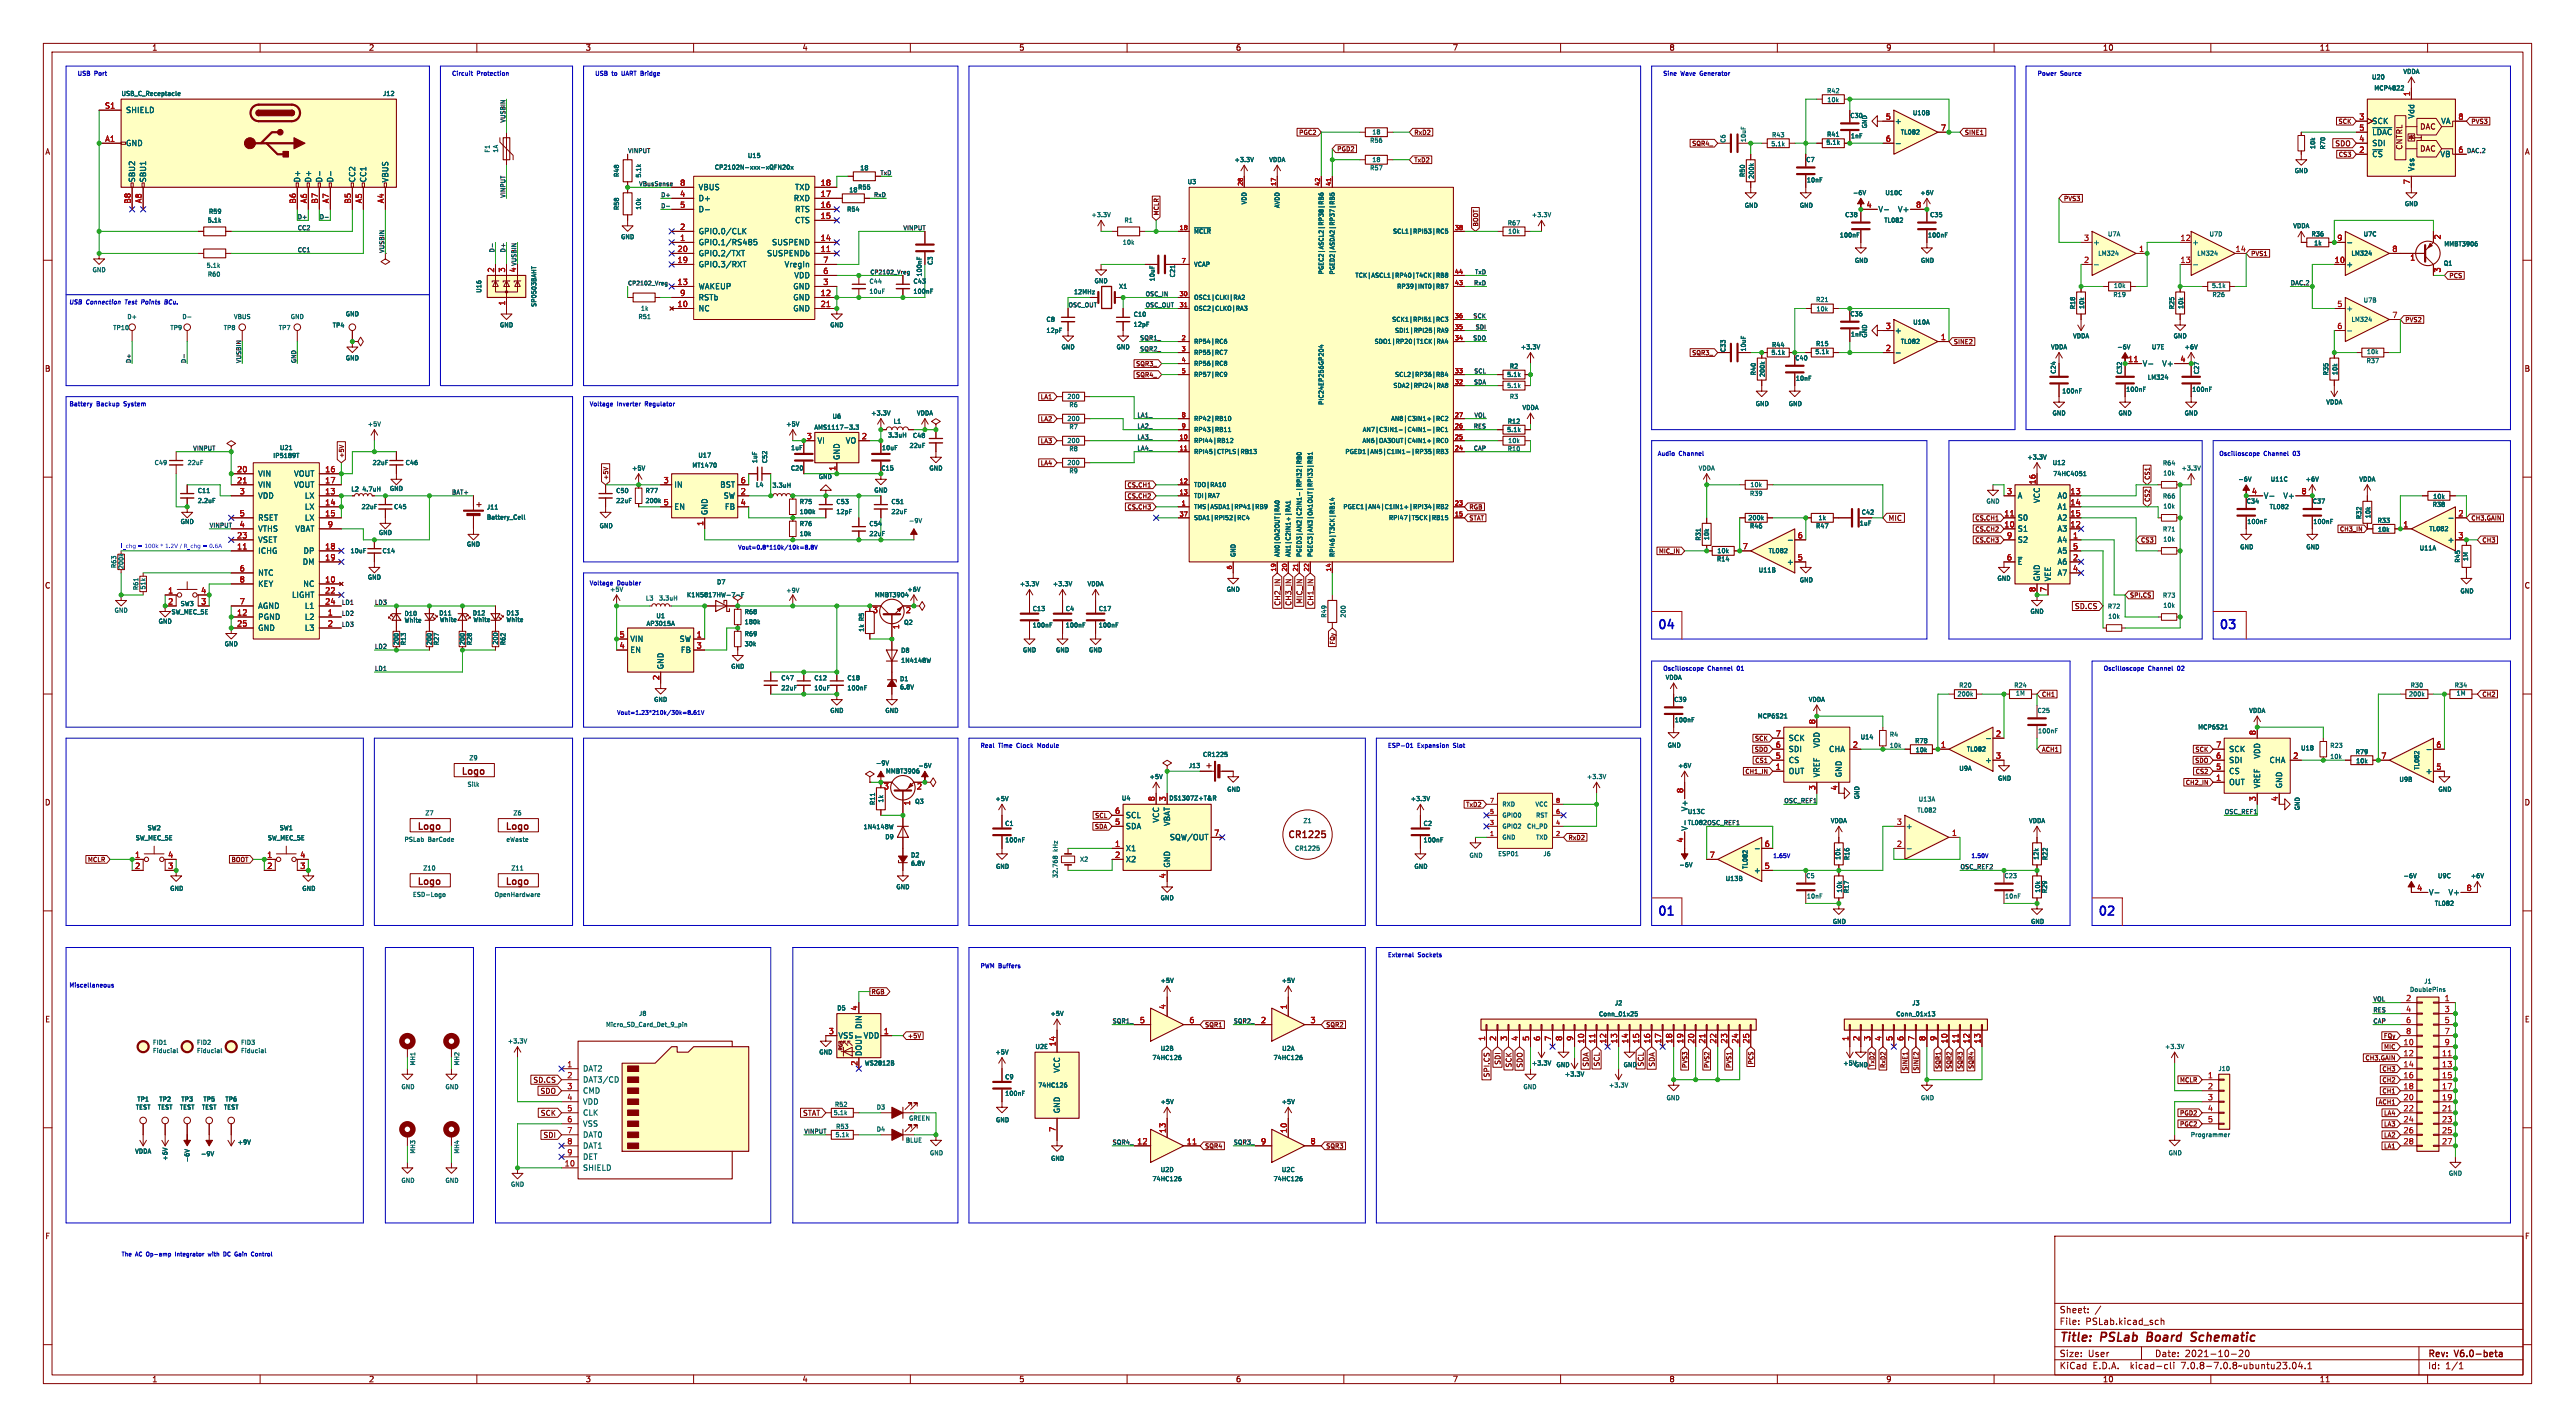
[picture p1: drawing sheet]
<svg xmlns="http://www.w3.org/2000/svg" width="594mm" height="329mm" viewBox="0 0 594 329" stroke-linecap="round" stroke-linejoin="round" font-family="sans-serif">
<defs><g id="words">
<g font-size="2.8" fill="#0000c2">
<text x="382.3" y="145.2">04</text>
<text x="511.8" y="145.2">03</text>
<text x="382.3" y="211.2">01</text>
<text x="483.9" y="211.2">02</text>
</g>
<g font-size="2.8" fill="#840000">
<text x="475" y="309.9">Title:</text>
<text x="484.7" y="309.9">PSLab</text>
<text x="496.1" y="309.9">Board</text>
<text x="507.1" y="309.9">Schematic</text>
</g>
<g font-size="2.1" fill="#840000">
<text x="106.2" y="179">Logo</text>
<text x="96.1" y="191.7">Logo</text>
<text x="116.4" y="191.7">Logo</text>
<text x="296.9" y="193.6">CR1225</text>
<text x="96.1" y="204.4">Logo</text>
<text x="116.4" y="204.4">Logo</text>
<text x="475" y="305.7">File:</text>
<text x="475" y="303">Sheet:</text>
<text x="481.1" y="305.7">PSLab.kicad_sch</text>
<text x="475" y="315.9">KiCad</text>
<text x="475" y="313.1">Size:</text>
<text x="481.7" y="313.1">User</text>
<text x="482.7" y="315.9">E.D.A.</text>
<text x="491.6" y="315.9">kicad-cli</text>
<text x="497" y="313.1">Date:</text>
<text x="503.5" y="315.9">7.0.8-7.0.8~ubuntu23.04.1</text>
<text x="504" y="313.1">2021-10-20</text>
<text x="560" y="313.3">Rev:</text>
<text x="560" y="315.9">Id:</text>
<text x="564.1" y="315.9">1/1</text>
<text x="566.4" y="313.3">V6.0-beta</text>
</g>
<g font-size="1.8" fill="#840000">
<text x="35" y="11.9">1</text>
<text x="85" y="11.9">2</text>
<text x="135" y="11.9">3</text>
<text x="185" y="11.9">4</text>
<text x="235" y="11.9">5</text>
<text x="285" y="11.9">6</text>
<text x="335" y="11.9">7</text>
<text x="385" y="11.9">8</text>
<text x="435" y="11.9">9</text>
<text x="485" y="11.9">10</text>
<text x="535" y="11.9">11</text>
<text x="10.3" y="35.9">A</text>
<text x="554.4" y="34.7" transform="rotate(-90 554.4 34.7)">CNTRL</text>
<text x="558.1" y="35.2">DAC</text>
<text x="558.1" y="30.1">DAC</text>
<text x="582.3" y="35.9">A</text>
<text x="10.3" y="85.9">B</text>
<text x="582.3" y="85.9">B</text>
<text x="10.3" y="135.9">C</text>
<text x="582.3" y="135.9">C</text>
<text x="10.3" y="185.9">D</text>
<text x="582.3" y="185.9">D</text>
<text x="10.3" y="235.9">E</text>
<text x="582.3" y="235.9">E</text>
<text x="10.3" y="285.9">F</text>
<text x="582.3" y="285.9">F</text>
<text x="35" y="318.9">1</text>
<text x="85" y="318.9">2</text>
<text x="135" y="318.9">3</text>
<text x="185" y="318.9">4</text>
<text x="235" y="318.9">5</text>
<text x="285" y="318.9">6</text>
<text x="335" y="318.9">7</text>
<text x="385" y="318.9">8</text>
<text x="435" y="318.9">9</text>
<text x="485" y="318.9">10</text>
<text x="535" y="318.9">11</text>
</g>
<g font-size="1.8" fill="#a90000">
<text x="556" y="22.3" transform="rotate(-90 556 22.3)">1</text>
<text x="24.1" y="25.1">S1</text>
<text x="434.9" y="27.7">5</text>
<text x="544.1" y="27.7">3</text>
<text x="567" y="27.7">8</text>
<text x="24.1" y="32.8">A1</text>
<text x="434.9" y="32.8">6</text>
<text x="447.6" y="30.2">7</text>
<text x="544.1" y="35.3">2</text>
<text x="544.1" y="32.8">4</text>
<text x="544.1" y="30.2">5</text>
<text x="567" y="35.3">6</text>
<text x="30.2" y="47.1" transform="rotate(-90 30.2 47.1)">B8</text>
<text x="32.8" y="47" transform="rotate(-90 32.8 47)">A8</text>
<text x="68.3" y="47.1" transform="rotate(-90 68.3 47.1)">B6</text>
<text x="70.9" y="47" transform="rotate(-90 70.9 47)">A6</text>
<text x="73.4" y="47.1" transform="rotate(-90 73.4 47.1)">B7</text>
<text x="75.9" y="47" transform="rotate(-90 75.9 47)">A7</text>
<text x="81" y="47.1" transform="rotate(-90 81 47.1)">B5</text>
<text x="83.6" y="47" transform="rotate(-90 83.6 47)">A5</text>
<text x="88.6" y="47" transform="rotate(-90 88.6 47)">A4</text>
<text x="156.8" y="45.5">4</text>
<text x="156.8" y="42.9">8</text>
<text x="189.2" y="45.5">17</text>
<text x="189.2" y="42.9">18</text>
<text x="556" y="42.6" transform="rotate(-90 556 42.6)">7</text>
<text x="156.8" y="53.1">2</text>
<text x="156.8" y="48">5</text>
<text x="189.2" y="50.5">15</text>
<text x="189.2" y="48">16</text>
<text x="430.5" y="48">4</text>
<text x="441.9" y="48">8</text>
<text x="156.2" y="58.2">20</text>
<text x="156.8" y="55.6">1</text>
<text x="189.2" y="58.2">11</text>
<text x="189.2" y="55.6">14</text>
<text x="480.6" y="55.6">3</text>
<text x="493.3" y="58.2">1</text>
<text x="502.9" y="55.6">12</text>
<text x="515.6" y="58.2">14</text>
<text x="539" y="55.6">9</text>
<text x="551.7" y="58.2">8</text>
<text x="563.3" y="55.3" transform="rotate(-90 563.3 55.3)">2</text>
<text x="114" y="62.9" transform="rotate(-90 114 62.9)">2</text>
<text x="116.6" y="62.9" transform="rotate(-90 116.6 62.9)">3</text>
<text x="119.1" y="62.9" transform="rotate(-90 119.1 62.9)">4</text>
<text x="156.2" y="65.8">13</text>
<text x="156.2" y="60.7">19</text>
<text x="189.8" y="65.8">3</text>
<text x="189.8" y="63.2">6</text>
<text x="189.8" y="60.7">7</text>
<text x="480.6" y="60.7">2</text>
<text x="502.9" y="60.7">13</text>
<text x="538.4" y="60.7">10</text>
<text x="555.9" y="60.4">1</text>
<text x="563.3" y="62.9" transform="rotate(-90 563.3 62.9)">3</text>
<text x="116.6" y="70.6" transform="rotate(-90 116.6 70.6)">1</text>
<text x="156.2" y="70.9">10</text>
<text x="156.8" y="68.3">9</text>
<text x="189.2" y="68.3">12</text>
<text x="189.2" y="70.9">21</text>
<text x="539" y="70.9">5</text>
<text x="434.9" y="75.9">3</text>
<text x="539" y="75.9">6</text>
<text x="551.7" y="73.4">7</text>
<text x="434.9" y="81">2</text>
<text x="447.6" y="78.5">1</text>
<text x="490.8" y="83.6">11</text>
<text x="502.8" y="83.6">4</text>
<text x="186" y="101.3">3</text>
<text x="198.7" y="101.3">2</text>
<text x="54.6" y="109">20</text>
<text x="54.6" y="111.5">21</text>
<text x="74.9" y="109">16</text>
<text x="74.9" y="111.5">17</text>
<text x="153" y="111.5">3</text>
<text x="170.7" y="111.5">6</text>
<text x="192.8" y="108.7" transform="rotate(-90 192.8 108.7)">1</text>
<text x="469.6" y="111.8" transform="rotate(-90 469.6 111.8)">16</text>
<text x="55.2" y="114">3</text>
<text x="55.2" y="119.1">5</text>
<text x="74.9" y="114">13</text>
<text x="74.9" y="116.6">14</text>
<text x="74.9" y="119.1">15</text>
<text x="153" y="116.6">5</text>
<text x="170.7" y="114">2</text>
<text x="170.7" y="116.6">4</text>
<text x="462.2" y="119.1">11</text>
<text x="462.8" y="114">3</text>
<text x="477.5" y="114">13</text>
<text x="477.5" y="116.6">14</text>
<text x="477.5" y="119.1">15</text>
<text x="519.4" y="114">4</text>
<text x="530.8" y="114">8</text>
<text x="567" y="119.1">2</text>
<text x="54.6" y="124.2">23</text>
<text x="55.2" y="121.7">4</text>
<text x="75.5" y="121.7">9</text>
<text x="162.3" y="121.4" transform="rotate(-90 162.3 121.4)">1</text>
<text x="414.6" y="124.2">6</text>
<text x="462.2" y="121.7">10</text>
<text x="462.8" y="124.2">9</text>
<text x="477.5" y="121.7">12</text>
<text x="478.1" y="124.2">1</text>
<text x="554.3" y="121.7">1</text>
<text x="567" y="124.2">3</text>
<text x="54.6" y="126.7">11</text>
<text x="55.2" y="131.8">6</text>
<text x="74.9" y="126.7">18</text>
<text x="74.9" y="129.3">19</text>
<text x="401.9" y="126.7">7</text>
<text x="414.6" y="129.3">5</text>
<text x="462.8" y="129.3">6</text>
<text x="478.1" y="129.3">2</text>
<text x="478.1" y="131.8">4</text>
<text x="478.1" y="126.7">5</text>
<text x="38.7" y="136.9">1</text>
<text x="46.3" y="136.9">4</text>
<text x="55.2" y="134.4">8</text>
<text x="74.9" y="134.4">10</text>
<text x="74.9" y="136.9">22</text>
<text x="469.6" y="136.6" transform="rotate(-90 469.6 136.6)">8</text>
<text x="472.2" y="136.6" transform="rotate(-90 472.2 136.6)">7</text>
<text x="38.7" y="139.4">2</text>
<text x="46.3" y="139.4">3</text>
<text x="54.6" y="142">12</text>
<text x="55.2" y="139.4">7</text>
<text x="74.9" y="139.4">24</text>
<text x="75.5" y="142">1</text>
<text x="201.2" y="141.7">3</text>
<text x="208.8" y="141.7">2</text>
<text x="54.6" y="144.5">25</text>
<text x="75.5" y="144.5">2</text>
<text x="142.8" y="149.6">4</text>
<text x="142.8" y="147.1">5</text>
<text x="160.6" y="147.1">1</text>
<text x="160.6" y="149.6">3</text>
<text x="207.7" y="145.2" transform="rotate(-90 207.7 145.2)">1</text>
<text x="152.1" y="156.9" transform="rotate(-90 152.1 156.9)">2</text>
<text x="418.8" y="167.1" transform="rotate(-90 418.8 167.1)">8</text>
<text x="409.5" y="172.5">6</text>
<text x="409.5" y="169.9">7</text>
<text x="427.3" y="172.5">2</text>
<text x="447.6" y="172.5">1</text>
<text x="460.3" y="169.9">2</text>
<text x="511.1" y="172.5">7</text>
<text x="520.4" y="169.6" transform="rotate(-90 520.4 169.6)">8</text>
<text x="561.9" y="172.5">6</text>
<text x="409.5" y="177.5">1</text>
<text x="409.5" y="175">5</text>
<text x="460.3" y="175">3</text>
<text x="511.1" y="177.5">5</text>
<text x="511.1" y="175">6</text>
<text x="528.9" y="175">2</text>
<text x="549.2" y="175">7</text>
<text x="561.9" y="177.5">5</text>
<text x="203.8" y="182.3">3</text>
<text x="210.3" y="185.8" transform="rotate(-90 210.3 185.8)">1</text>
<text x="211.4" y="182.3">2</text>
<text x="266.4" y="184.9" transform="rotate(-90 266.4 184.9)">8</text>
<text x="269" y="184.9" transform="rotate(-90 269 184.9)">3</text>
<text x="388.4" y="183" transform="rotate(-90 388.4 183)">8</text>
<text x="418.8" y="182.3" transform="rotate(-90 418.8 182.3)">3</text>
<text x="423.9" y="182.3" transform="rotate(-90 423.9 182.3)">4</text>
<text x="511.1" y="180.1">1</text>
<text x="520.4" y="184.9" transform="rotate(-90 520.4 184.9)">3</text>
<text x="525.5" y="184.9" transform="rotate(-90 525.5 184.9)">4</text>
<text x="257.1" y="190.2">5</text>
<text x="257.1" y="187.7">6</text>
<text x="437.4" y="190.2">3</text>
<text x="31" y="197.9">1</text>
<text x="38.7" y="197.9">4</text>
<text x="61.5" y="197.9">1</text>
<text x="69.1" y="197.9">4</text>
<text x="257.1" y="195.3">1</text>
<text x="257.1" y="197.9">2</text>
<text x="280" y="192.8">7</text>
<text x="388.4" y="194.4" transform="rotate(-90 388.4 194.4)">4</text>
<text x="394.3" y="197.9">7</text>
<text x="407" y="195.3">6</text>
<text x="437.4" y="195.3">2</text>
<text x="450.1" y="192.8">1</text>
<text x="31" y="200.4">2</text>
<text x="38.7" y="200.4">3</text>
<text x="61.5" y="200.4">2</text>
<text x="69.1" y="200.4">3</text>
<text x="269" y="202.6" transform="rotate(-90 269 202.6)">4</text>
<text x="407" y="200.4">5</text>
<text x="557.5" y="205.5">4</text>
<text x="568.9" y="205.5">8</text>
<text x="197.9" y="233.1" transform="rotate(-90 197.9 233.1)">4</text>
<text x="269" y="232.8" transform="rotate(-90 269 232.8)">4</text>
<text x="296.9" y="232.8" transform="rotate(-90 296.9 232.8)">1</text>
<text x="554.9" y="230.9">2</text>
<text x="554.9" y="233.4">4</text>
<text x="563.8" y="230.9">1</text>
<text x="563.8" y="233.4">3</text>
<text x="191.1" y="238.5">3</text>
<text x="203.8" y="238.5">1</text>
<text x="262.8" y="236">5</text>
<text x="274.2" y="236">6</text>
<text x="290.8" y="236">2</text>
<text x="302.2" y="236">3</text>
<text x="554.9" y="236">6</text>
<text x="554.9" y="238.5">8</text>
<text x="563.8" y="236">5</text>
<text x="563.8" y="238.5">7</text>
<text x="197.9" y="245.8" transform="rotate(-90 197.9 245.8)">2</text>
<text x="243.6" y="241.3" transform="rotate(-90 243.6 241.3)">14</text>
<text x="342.6" y="240.1" transform="rotate(-90 342.6 240.1)">1</text>
<text x="345.2" y="240.1" transform="rotate(-90 345.2 240.1)">2</text>
<text x="347.7" y="240.1" transform="rotate(-90 347.7 240.1)">3</text>
<text x="350.3" y="240.1" transform="rotate(-90 350.3 240.1)">4</text>
<text x="352.8" y="240.1" transform="rotate(-90 352.8 240.1)">5</text>
<text x="355.3" y="240.1" transform="rotate(-90 355.3 240.1)">6</text>
<text x="357.9" y="240.1" transform="rotate(-90 357.9 240.1)">7</text>
<text x="360.4" y="240.1" transform="rotate(-90 360.4 240.1)">8</text>
<text x="363" y="240.1" transform="rotate(-90 363 240.1)">9</text>
<text x="365.5" y="240.7" transform="rotate(-90 365.5 240.7)">10</text>
<text x="368" y="240.7" transform="rotate(-90 368 240.7)">11</text>
<text x="370.6" y="240.7" transform="rotate(-90 370.6 240.7)">12</text>
<text x="373.1" y="240.7" transform="rotate(-90 373.1 240.7)">13</text>
<text x="375.7" y="240.7" transform="rotate(-90 375.7 240.7)">14</text>
<text x="378.2" y="240.7" transform="rotate(-90 378.2 240.7)">15</text>
<text x="380.7" y="240.7" transform="rotate(-90 380.7 240.7)">16</text>
<text x="383.3" y="240.7" transform="rotate(-90 383.3 240.7)">17</text>
<text x="385.8" y="240.7" transform="rotate(-90 385.8 240.7)">18</text>
<text x="388.4" y="240.7" transform="rotate(-90 388.4 240.7)">19</text>
<text x="390.9" y="240.7" transform="rotate(-90 390.9 240.7)">20</text>
<text x="393.4" y="240.7" transform="rotate(-90 393.4 240.7)">21</text>
<text x="396" y="240.7" transform="rotate(-90 396 240.7)">22</text>
<text x="398.5" y="240.7" transform="rotate(-90 398.5 240.7)">23</text>
<text x="401.1" y="240.7" transform="rotate(-90 401.1 240.7)">24</text>
<text x="403.6" y="240.7" transform="rotate(-90 403.6 240.7)">25</text>
<text x="426.5" y="240.1" transform="rotate(-90 426.5 240.1)">1</text>
<text x="429" y="240.1" transform="rotate(-90 429 240.1)">2</text>
<text x="431.5" y="240.1" transform="rotate(-90 431.5 240.1)">3</text>
<text x="434.1" y="240.1" transform="rotate(-90 434.1 240.1)">4</text>
<text x="436.6" y="240.1" transform="rotate(-90 436.6 240.1)">5</text>
<text x="439.2" y="240.1" transform="rotate(-90 439.2 240.1)">6</text>
<text x="441.7" y="240.1" transform="rotate(-90 441.7 240.1)">7</text>
<text x="444.2" y="240.1" transform="rotate(-90 444.2 240.1)">8</text>
<text x="446.8" y="240.1" transform="rotate(-90 446.8 240.1)">9</text>
<text x="449.3" y="240.7" transform="rotate(-90 449.3 240.7)">10</text>
<text x="451.9" y="240.7" transform="rotate(-90 451.9 240.7)">11</text>
<text x="454.4" y="240.7" transform="rotate(-90 454.4 240.7)">12</text>
<text x="456.9" y="240.7" transform="rotate(-90 456.9 240.7)">13</text>
<text x="554.3" y="241">10</text>
<text x="554.3" y="243.6">12</text>
<text x="563.2" y="243.6">11</text>
<text x="563.8" y="241">9</text>
<text x="130.7" y="246.1">1</text>
<text x="130.7" y="248.7">2</text>
<text x="130.7" y="251.2">3</text>
<text x="509.2" y="248.7">1</text>
<text x="509.2" y="251.2">2</text>
<text x="554.3" y="246.1">14</text>
<text x="554.3" y="248.7">16</text>
<text x="554.3" y="251.2">18</text>
<text x="563.2" y="246.1">13</text>
<text x="563.2" y="248.7">15</text>
<text x="563.2" y="251.2">17</text>
<text x="130.7" y="253.7">4</text>
<text x="130.7" y="256.3">5</text>
<text x="509.2" y="253.7">3</text>
<text x="509.2" y="256.3">4</text>
<text x="554.3" y="253.7">20</text>
<text x="554.3" y="256.3">22</text>
<text x="563.2" y="253.7">19</text>
<text x="563.2" y="256.3">21</text>
<text x="130.7" y="258.8">6</text>
<text x="130.7" y="261.4">7</text>
<text x="130.7" y="263.9">8</text>
<text x="243.6" y="261.1" transform="rotate(-90 243.6 261.1)">7</text>
<text x="262.2" y="263.9">12</text>
<text x="269" y="261.3" transform="rotate(-90 269 261.3)">13</text>
<text x="273.6" y="263.9">11</text>
<text x="290.8" y="263.9">9</text>
<text x="296.9" y="261.3" transform="rotate(-90 296.9 261.3)">10</text>
<text x="302.2" y="263.9">8</text>
<text x="509.2" y="258.8">5</text>
<text x="554.3" y="258.8">24</text>
<text x="554.3" y="261.4">26</text>
<text x="554.3" y="263.9">28</text>
<text x="563.2" y="258.8">23</text>
<text x="563.2" y="261.4">25</text>
<text x="563.2" y="263.9">27</text>
<text x="130.1" y="269">10</text>
<text x="130.7" y="266.4">9</text>
</g>
<g font-size="1.8" fill="#006464">
<text x="29" y="26.3">SHIELD</text>
<text x="437" y="28.8">+</text>
<text x="547.1" y="28.8">SCK</text>
<text x="557.1" y="27.5" transform="rotate(-90 557.1 27.5)">Vdd</text>
<text x="563" y="28.8">VA</text>
<text x="29" y="33.9">GND</text>
<text x="547.1" y="33.9">SDI</text>
<text x="547.1" y="31.3">~{LDAC}</text>
<text x="547.1" y="36.4">~{CS}</text>
<text x="557.1" y="39.6" transform="rotate(-90 557.1 39.6)">Vss</text>
<text x="562.8" y="36.4">VB</text>
<text x="31.3" y="42.2" transform="rotate(-90 31.3 42.2)">SBU2</text>
<text x="33.9" y="42.2" transform="rotate(-90 33.9 42.2)">SBU1</text>
<text x="69.4" y="42.2" transform="rotate(-90 69.4 42.2)">D+</text>
<text x="72" y="42.2" transform="rotate(-90 72 42.2)">D+</text>
<text x="74.5" y="42.2" transform="rotate(-90 74.5 42.2)">D-</text>
<text x="77.1" y="42.2" transform="rotate(-90 77.1 42.2)">D-</text>
<text x="82.1" y="42.2" transform="rotate(-90 82.1 42.2)">CC2</text>
<text x="84.7" y="42.2" transform="rotate(-90 84.7 42.2)">CC1</text>
<text x="89.8" y="42.2" transform="rotate(-90 89.8 42.2)">VBUS</text>
<text x="161" y="46.6">D+</text>
<text x="161" y="44">VBUS</text>
<text x="183" y="46.6">RXD</text>
<text x="183.3" y="44">TXD</text>
<text x="161" y="49.1">D-</text>
<text x="183.3" y="51.7">CTS</text>
<text x="183.3" y="49.1">RTS</text>
<text x="433.2" y="49.1">V-</text>
<text x="437.7" y="49.1">V+</text>
<text x="161" y="56.7">GPIO.1/RS485</text>
<text x="161" y="54.2">GPIO.0/CLK</text>
<text x="161" y="59.3">GPIO.2/TXT</text>
<text x="176.8" y="59.3">SUSPENDb</text>
<text x="178" y="56.7">SUSPEND</text>
<text x="482.7" y="56.7">+</text>
<text x="505.6" y="56.7">+</text>
<text x="161" y="61.8">GPIO.3/RXT</text>
<text x="180.9" y="61.8">VregIn</text>
<text x="183.1" y="64.4">VDD</text>
<text x="541.1" y="61.8">+</text>
<text x="161" y="72">NC</text>
<text x="161" y="66.9">WAKEUP</text>
<text x="161" y="69.4">RSTb</text>
<text x="182.9" y="69.4">GND</text>
<text x="182.9" y="72">GND</text>
<text x="182.9" y="66.9">GND</text>
<text x="541.1" y="72">+</text>
<text x="437" y="77.1">+</text>
<text x="494.2" y="84.7">V-</text>
<text x="498.7" y="84.7">V+</text>
<text x="188.5" y="102.5">VI</text>
<text x="193.9" y="106.2" transform="rotate(-90 193.9 106.2)">GND</text>
<text x="195" y="102.5">VO</text>
<text x="59.4" y="110.1">VIN</text>
<text x="59.4" y="112.6">VIN</text>
<text x="67.7" y="110.1">VOUT</text>
<text x="67.7" y="112.6">VOUT</text>
<text x="155.4" y="112.6">IN</text>
<text x="166" y="112.6">BST</text>
<text x="59.4" y="115.2">VDD</text>
<text x="70.2" y="115.2">LX</text>
<text x="70.2" y="117.7">LX</text>
<text x="155.4" y="117.7">EN</text>
<text x="163.4" y="118.9" transform="rotate(-90 163.4 118.9)">GND</text>
<text x="166.8" y="115.2">SW</text>
<text x="167.1" y="117.7">FB</text>
<text x="465.3" y="115.2">A</text>
<text x="470.8" y="116.1" transform="rotate(-90 470.8 116.1)">VCC</text>
<text x="474.5" y="115.2">A0</text>
<text x="474.5" y="117.7">A1</text>
<text x="522.1" y="115.2">V-</text>
<text x="526.6" y="115.2">V+</text>
<text x="59.4" y="125.3">VSET</text>
<text x="59.4" y="122.8">VTHS</text>
<text x="59.4" y="120.2">RSET</text>
<text x="68" y="122.8">VBAT</text>
<text x="70.2" y="120.2">LX</text>
<text x="465.3" y="122.8">S1</text>
<text x="465.3" y="120.2">S0</text>
<text x="465.3" y="125.3">S2</text>
<text x="474.5" y="125.3">A4</text>
<text x="474.5" y="122.8">A3</text>
<text x="474.5" y="120.2">A2</text>
<text x="564.5" y="125.3">+</text>
<text x="59.4" y="127.9">ICHG</text>
<text x="69.7" y="130.4">DM</text>
<text x="69.9" y="127.9">DP</text>
<text x="412.1" y="130.4">+</text>
<text x="465.3" y="130.4">~{E}</text>
<text x="474.5" y="130.4">A6</text>
<text x="474.5" y="127.9">A5</text>
<text x="59.4" y="132.9">NTC</text>
<text x="59.4" y="135.5">KEY</text>
<text x="69.8" y="135.5">NC</text>
<text x="470.8" y="134.1" transform="rotate(-90 470.8 134.1)">GND</text>
<text x="473.3" y="134.1" transform="rotate(-90 473.3 134.1)">VEE</text>
<text x="474.5" y="132.9">A7</text>
<text x="59.4" y="143.1">PGND</text>
<text x="59.4" y="140.6">AGND</text>
<text x="67.2" y="138">LIGHT</text>
<text x="70.2" y="143.1">L2</text>
<text x="70.2" y="140.6">L1</text>
<text x="59.4" y="145.6">GND</text>
<text x="70.2" y="145.6">L3</text>
<text x="145.3" y="148.2">VIN</text>
<text x="156.6" y="148.2">SW</text>
<text x="145.3" y="150.7">EN</text>
<text x="153.3" y="154.4" transform="rotate(-90 153.3 154.4)">GND</text>
<text x="157" y="150.7">FB</text>
<text x="412.5" y="173.6">SDI</text>
<text x="412.5" y="171">SCK</text>
<text x="420" y="172.5" transform="rotate(-90 420 172.5)">VDD</text>
<text x="421.8" y="173.6">CHA</text>
<text x="514.1" y="173.6">SCK</text>
<text x="412.5" y="178.7">OUT</text>
<text x="412.5" y="176.1">CS</text>
<text x="420" y="179.3" transform="rotate(-90 420 179.3)">VREF</text>
<text x="425" y="179.3" transform="rotate(-90 425 179.3)">GND</text>
<text x="457.8" y="176.1">+</text>
<text x="514.1" y="178.7">CS</text>
<text x="514.1" y="176.1">SDI</text>
<text x="521.6" y="175" transform="rotate(-90 521.6 175)">VDD</text>
<text x="523.4" y="176.1">CHA</text>
<text x="559.4" y="178.7">+</text>
<text x="514.1" y="181.2">OUT</text>
<text x="521.6" y="181.9" transform="rotate(-90 521.6 181.9)">VREF</text>
<text x="526.6" y="181.9" transform="rotate(-90 526.6 181.9)">GND</text>
<text x="259.6" y="191.4">SDA</text>
<text x="259.6" y="188.8">SCL</text>
<text x="267.6" y="189.8" transform="rotate(-90 267.6 189.8)">VCC</text>
<text x="270.1" y="190.5" transform="rotate(-90 270.1 190.5)">VBAT</text>
<text x="389.5" y="191.6" transform="rotate(-90 389.5 191.6)">V-</text>
<text x="389.5" y="187.1" transform="rotate(-90 389.5 187.1)">V+</text>
<text x="439.5" y="191.4">+</text>
<text x="259.6" y="196.4">X1</text>
<text x="269.7" y="193.9">SQW/OUT</text>
<text x="259.6" y="199">X2</text>
<text x="270.1" y="200.2" transform="rotate(-90 270.1 200.2)">GND</text>
<text x="404.5" y="201.5">+</text>
<text x="560.2" y="206.6">V-</text>
<text x="564.7" y="206.6">V+</text>
<text x="193.3" y="239.6">VSS</text>
<text x="199.1" y="239.6">VDD</text>
<text x="199" y="243.6" transform="rotate(-90 199 243.6)">DOUT DIN</text>
<text x="134.4" y="247.2">DAT2</text>
<text x="134.4" y="249.8">DAT3/CD</text>
<text x="244.7" y="247.4" transform="rotate(-90 244.7 247.4)">VCC</text>
<text x="134.4" y="252.3">CMD</text>
<text x="134.4" y="254.9">VDD</text>
<text x="134.4" y="257.4">CLK</text>
<text x="244.7" y="256.8" transform="rotate(-90 244.7 256.8)">GND</text>
<text x="134.4" y="259.9">VSS</text>
<text x="134.4" y="262.5">DAT0</text>
<text x="134.4" y="265">DAT1</text>
<text x="134.4" y="267.6">DET</text>
<text x="134.4" y="270.1">SHIELD</text>
</g>
<g font-size="1.7" fill="#840000">
<text x="538.6" y="33.9">SDO</text>
<text x="435.5" y="120.3">MIC</text>
<text x="295.6" y="139.8" transform="rotate(-90 295.6 139.8)">CH2_IN</text>
<text x="298.1" y="139.8" transform="rotate(-90 298.1 139.8)">CH3_IN</text>
<text x="300.6" y="139.3" transform="rotate(-90 300.6 139.3)">MIC_IN</text>
<text x="303.2" y="139.8" transform="rotate(-90 303.2 139.8)">CH1_IN</text>
<text x="478.5" y="140.6">SD.CS</text>
<text x="346.4" y="245.6" transform="rotate(-90 346.4 245.6)">SDI</text>
<text x="122.9" y="249.8">SD.CS</text>
<text x="343.8" y="248.5" transform="rotate(-90 343.8 248.5)">SPI.CS</text>
<text x="348.9" y="246.2" transform="rotate(-90 348.9 246.2)">SCK</text>
<text x="351.4" y="246.3" transform="rotate(-90 351.4 246.3)">SDO</text>
<text x="366.7" y="246.1" transform="rotate(-90 366.7 246.1)">SDA</text>
<text x="369.2" y="246" transform="rotate(-90 369.2 246)">SCL</text>
<text x="379.4" y="246" transform="rotate(-90 379.4 246)">SCL</text>
<text x="381.9" y="246.1" transform="rotate(-90 381.9 246.1)">SDA</text>
<text x="124.5" y="252.4">SDO</text>
<text x="124.6" y="257.5">SCK</text>
<text x="185.1" y="257.5">STAT</text>
<text x="125.2" y="262.5">SDI</text>
</g>
<g font-size="1.4" fill="#0000c2">
<text x="17.8" y="17.5">USB</text>
<text x="21.9" y="17.5">Port</text>
<text x="104.1" y="17.5">Circuit</text>
<text x="110.1" y="17.5">Protection</text>
<text x="137.2" y="17.5">USB</text>
<text x="141.3" y="17.5">to</text>
<text x="143.9" y="17.5">UART Bridge</text>
<text x="383.5" y="17.5">Sine</text>
<text x="387.9" y="17.5">Wave</text>
<text x="392.6" y="17.5">Generator</text>
<text x="469.9" y="17.5">Power</text>
<text x="475.4" y="17.5">Source</text>
<text x="15.9" y="70.2">USB</text>
<text x="19.9" y="70.2">Connection</text>
<text x="29.1" y="70.2">Test</text>
<text x="33.1" y="70.2">Points</text>
<text x="38.7" y="70.2">BCu.</text>
<text x="15.9" y="93.7">Battery</text>
<text x="22.4" y="93.7">Backup</text>
<text x="29.1" y="93.7">System</text>
<text x="135.9" y="93.7">Voltage</text>
<text x="142.5" y="93.7">Inverter</text>
<text x="149.3" y="93.7">Regulator</text>
<text x="382.3" y="105.2">Audio</text>
<text x="387.4" y="105.2">Channel</text>
<text x="511.8" y="105.2">Oscilloscope</text>
<text x="522.3" y="105.2">Channel</text>
<text x="529.4" y="105.2">03</text>
<text x="135.9" y="135">Voltage</text>
<text x="140.6" y="136.6">+5V</text>
<text x="142.5" y="135">Doubler</text>
<text x="383.5" y="154.7">Oscilloscope</text>
<text x="394.1" y="154.7">Channel</text>
<text x="401.2" y="154.7">01</text>
<text x="485.1" y="154.7">Oscilloscope</text>
<text x="495.7" y="154.7">Channel</text>
<text x="502.8" y="154.7">02</text>
<text x="226.1" y="172.5">Real</text>
<text x="230.5" y="172.5">Time</text>
<text x="235" y="172.5">Clock</text>
<text x="240.2" y="172.5">Module</text>
<text x="320" y="172.5">ESP-01</text>
<text x="327.1" y="172.5">Expansion</text>
<text x="335.7" y="172.5">Slot</text>
<text x="320" y="220.7">External</text>
<text x="327.2" y="220.7">Sockets</text>
<text x="15.9" y="227.7">Miscellaneous</text>
<text x="226.1" y="223.3">PWM</text>
<text x="230.5" y="223.3">Buffers</text>
</g>
<g font-size="1.4" fill="#006464">
<text x="554.3" y="17.2">VDDA</text>
<text x="27.9" y="22.3">USB_C_Receptacle</text>
<text x="88.2" y="22.3">J12</text>
<text x="421.3" y="21.7">R42</text>
<text x="421.4" y="23.8">10k</text>
<text x="547" y="18.5">U20</text>
<text x="547.6" y="21">MCP4822</text>
<text x="426.7" y="27.4">C30</text>
<text x="430.9" y="29.7" transform="rotate(-90 430.9 29.7)">GND</text>
<text x="441.1" y="26.8">U10B</text>
<text x="113.2" y="35.3" transform="rotate(-90 113.2 35.3)">F1</text>
<text x="115.1" y="35.3" transform="rotate(-90 115.1 35.3)">1A</text>
<text x="315.9" y="33.1">R56</text>
<text x="316.4" y="31.2">18</text>
<text x="398.2" y="33.1" transform="rotate(-90 398.2 33.1)">C6</text>
<text x="402.9" y="32.9" transform="rotate(-90 402.9 32.9)">10uF</text>
<text x="408.5" y="33.9">5.1k</text>
<text x="408.6" y="31.8">R43</text>
<text x="421.2" y="33.6">5.1k</text>
<text x="421.3" y="31.7">R41</text>
<text x="426.8" y="32.1">1nF</text>
<text x="438.3" y="31.2">TL082</text>
<text x="534.3" y="34.5" transform="rotate(-90 534.3 34.5)">10k</text>
<text x="536.6" y="34.6" transform="rotate(-90 536.6 34.6)">R70</text>
<text x="143" y="40.9" transform="rotate(-90 143 40.9)">R48</text>
<text x="148" y="41.1" transform="rotate(-90 148 41.1)">5.1k</text>
<text x="164.7" y="39.4">CP2102N-xxx-xQFN20x</text>
<text x="172.4" y="36.6">U15</text>
<text x="198.3" y="39.5">18</text>
<text x="284.7" y="37.6">+3.3V</text>
<text x="292.7" y="37.6">VDDA</text>
<text x="315.9" y="39.5">R57</text>
<text x="316.4" y="37.6">18</text>
<text x="402.7" y="40.9" transform="rotate(-90 402.7 40.9)">R50</text>
<text x="404.8" y="41.4" transform="rotate(-90 404.8 41.4)">200k</text>
<text x="416.5" y="37.6">C7</text>
<text x="529.2" y="40.1">GND</text>
<text x="195.8" y="44.5">18</text>
<text x="197.8" y="43.9">R55</text>
<text x="273.8" y="42.6">U3</text>
<text x="287.7" y="47.3" transform="rotate(-90 287.7 47.3)">VDD</text>
<text x="416.7" y="42.3">10nF</text>
<text x="427.3" y="45.2">-6V</text>
<text x="434.8" y="45.2">U10C</text>
<text x="442.8" y="45.2">+6V</text>
<text x="554.6" y="47.7">GND</text>
<text x="47.8" y="51.5">5.1k</text>
<text x="48.1" y="49.5">R59</text>
<text x="143" y="48.6" transform="rotate(-90 143 48.6)">R58</text>
<text x="148" y="48.5" transform="rotate(-90 148 48.5)">10k</text>
<text x="195.3" y="49">R54</text>
<text x="251.6" y="50.3">+3.3V</text>
<text x="259.2" y="51.5">R1</text>
<text x="295.4" y="48.1" transform="rotate(-90 295.4 48.1)">AVDD</text>
<text x="347.7" y="52.2">R67</text>
<text x="353.2" y="50.3">+3.3V</text>
<text x="402.3" y="48.1">GND</text>
<text x="415" y="48.1">GND</text>
<text x="425.5" y="50.3">C38</text>
<text x="434.5" y="51.5">TL082</text>
<text x="445.1" y="50.3">C35</text>
<text x="528.9" y="52.8">VDDA</text>
<text x="143.1" y="55.3">GND</text>
<text x="258.9" y="56.6">10k</text>
<text x="275.3" y="54.1">~{MCLR}</text>
<text x="321.2" y="54.1">SCL1|RPI53|RC5</text>
<text x="347.8" y="54.1">10k</text>
<text x="424.3" y="55">100nF</text>
<text x="444.6" y="55">100nF</text>
<text x="483.9" y="59.1">LM324</text>
<text x="486.1" y="54.7">U7A</text>
<text x="506.7" y="59.1">LM324</text>
<text x="509.5" y="54.7">U7D</text>
<text x="533.1" y="54.7">R36</text>
<text x="533.7" y="56.8">1k</text>
<text x="542.3" y="59.1">LM324</text>
<text x="545.1" y="54.7">U7C</text>
<text x="563.7" y="57">MMBT3906</text>
<text x="21.2" y="63">GND</text>
<text x="47.5" y="61.9">5.1k</text>
<text x="47.8" y="64">R60</text>
<text x="200.4" y="65.6">C44</text>
<text x="210.6" y="65.6">C43</text>
<text x="212.8" y="63.9" transform="rotate(-90 212.8 63.9)">100nF</text>
<text x="215.4" y="61.2" transform="rotate(-90 215.4 61.2)">C3</text>
<text x="252.3" y="65.5">GND</text>
<text x="266.5" y="65" transform="rotate(-90 266.5 65)">10uF</text>
<text x="271.2" y="64.1" transform="rotate(-90 271.2 64.1)">C21</text>
<text x="275.3" y="61.7">VCAP</text>
<text x="305.5" y="63.4" transform="rotate(-90 305.5 63.4)">PGEC2|ASCL2|RP38|RB6</text>
<text x="308.1" y="63.5" transform="rotate(-90 308.1 63.5)">PGED2|ASDA2|RP37|RB5</text>
<text x="312.5" y="64.2">TCK|ASCL1|RP40|T4CK|RB8</text>
<text x="427.7" y="60.8">GND</text>
<text x="443" y="60.8">GND</text>
<text x="563.6" y="61.4">Q1</text>
<text x="111.2" y="67.6" transform="rotate(-90 111.2 67.6)">U16</text>
<text x="123.9" y="70.9" transform="rotate(-90 123.9 70.9)">SP0503BAHT</text>
<text x="147.7" y="71.8">1k</text>
<text x="200.4" y="67.9">10uF</text>
<text x="210.6" y="67.9">100nF</text>
<text x="247.6" y="68">12MHz</text>
<text x="258" y="66.8">X1</text>
<text x="275.3" y="69.3">OSC1|CLKI|RA2</text>
<text x="275.3" y="71.8">OSC2|CLKO|RA3</text>
<text x="322.1" y="66.8">RP39|INT0|RB7</text>
<text x="418.8" y="69.8">R21</text>
<text x="418.9" y="72">10k</text>
<text x="478.9" y="71.4" transform="rotate(-90 478.9 71.4)">R18</text>
<text x="481" y="71.4" transform="rotate(-90 481 71.4)">10k</text>
<text x="487.4" y="68.7">R19</text>
<text x="487.5" y="66.6">10k</text>
<text x="501.7" y="71.4" transform="rotate(-90 501.7 71.4)">R25</text>
<text x="503.8" y="71.4" transform="rotate(-90 503.8 71.4)">10k</text>
<text x="510.1" y="66.6">5.1k</text>
<text x="510.2" y="68.7">R26</text>
<text x="545.1" y="69.9">U7B</text>
<text x="26" y="76.3">TP10</text>
<text x="29.2" y="73.8">D+</text>
<text x="39.2" y="76.3">TP9</text>
<text x="41.9" y="73.8">D-</text>
<text x="51.5" y="76.3">TP8</text>
<text x="53.8" y="73.8">VBUS</text>
<text x="64.2" y="76.3">TP7</text>
<text x="66.9" y="73.8">GND</text>
<text x="76.6" y="75.7">TP4</text>
<text x="79.6" y="73.1">GND</text>
<text x="115.2" y="75.7">GND</text>
<text x="147.1" y="73.8">R51</text>
<text x="191.4" y="75.7">GND</text>
<text x="241.3" y="74.4">C8</text>
<text x="241.3" y="76.9">12pF</text>
<text x="261.4" y="73.2">C10</text>
<text x="261.4" y="75.5">12pF</text>
<text x="321" y="74.4">SCK1|RPI51|RC3</text>
<text x="321.6" y="76.9">SDI1|RPI25|RA9</text>
<text x="426.7" y="73.1">C36</text>
<text x="426.8" y="77.8">1nF</text>
<text x="430.9" y="78" transform="rotate(-90 430.9 78)">GND</text>
<text x="441.2" y="75">U10A</text>
<text x="542.3" y="74.4">LM324</text>
<text x="79.6" y="83.3">GND</text>
<text x="244.7" y="80.7">GND</text>
<text x="257.4" y="80.7">GND</text>
<text x="275.3" y="79.5">RP54|RC6</text>
<text x="275.3" y="82">RP55|RC7</text>
<text x="316.9" y="79.5">SDO1|RP20|T1CK|RA4</text>
<text x="350.7" y="80.7">+3.3V</text>
<text x="398.2" y="81.3" transform="rotate(-90 398.2 81.3)">C33</text>
<text x="402.9" y="81.2" transform="rotate(-90 402.9 81.2)">10uF</text>
<text x="408.5" y="82">5.1k</text>
<text x="408.6" y="80.2">R44</text>
<text x="414" y="83.3">C40</text>
<text x="418.6" y="81.8">5.1k</text>
<text x="418.8" y="80">R15</text>
<text x="438.3" y="79.5">TL082</text>
<text x="473" y="80.7">VDDA</text>
<text x="478.1" y="78.2">VDDA</text>
<text x="488.3" y="80.7">-6V</text>
<text x="496.3" y="80.7">U7E</text>
<text x="501.3" y="78.2">GND</text>
<text x="503.8" y="80.7">+6V</text>
<text x="545.8" y="83.9">R37</text>
<text x="545.9" y="81.8">10k</text>
<text x="275.3" y="84.5">RP56|RC8</text>
<text x="275.3" y="87.1">RP57|RC9</text>
<text x="321.3" y="89.6">SDA2|RPI24|RA8</text>
<text x="321.6" y="87.1">SCL2|RP36|RB4</text>
<text x="347.5" y="89.6">5.1k</text>
<text x="347.5" y="87.1">5.1k</text>
<text x="348.1" y="85.2">R2</text>
<text x="405.2" y="86.7" transform="rotate(-90 405.2 86.7)">R40</text>
<text x="407.3" y="87.1" transform="rotate(-90 407.3 87.1)">200k</text>
<text x="414.1" y="88">10nF</text>
<text x="474.4" y="86.3" transform="rotate(-90 474.4 86.3)">C24</text>
<text x="489.7" y="86.4" transform="rotate(-90 489.7 86.4)">C32</text>
<text x="495.3" y="87.7">LM324</text>
<text x="507.5" y="86.4" transform="rotate(-90 507.5 86.4)">C27</text>
<text x="537.3" y="86.7" transform="rotate(-90 537.3 86.7)">R35</text>
<text x="539.4" y="86.6" transform="rotate(-90 539.4 86.6)">10k</text>
<text x="200.8" y="96">+3.3V</text>
<text x="211.4" y="96">VDDA</text>
<text x="246.1" y="92.2">200</text>
<text x="246.5" y="94.1">R6</text>
<text x="305.6" y="93.6" transform="rotate(-90 305.6 93.6)">PIC24EP256GP204</text>
<text x="348.1" y="92.2">R3</text>
<text x="351.1" y="94.7">VDDA</text>
<text x="404.9" y="93.8">GND</text>
<text x="412.5" y="93.8">GND</text>
<text x="473.3" y="96">GND</text>
<text x="475.6" y="90.9">100nF</text>
<text x="488.6" y="96">GND</text>
<text x="490.3" y="90.5">100nF</text>
<text x="503.8" y="96">GND</text>
<text x="505.6" y="90.5">100nF</text>
<text x="536.5" y="93.4">VDDA</text>
<text x="84.7" y="98.5">+5V</text>
<text x="181.2" y="98.5">+5V</text>
<text x="187.7" y="99.3">AMS1117-3.3</text>
<text x="191.9" y="96.7">U6</text>
<text x="204.7" y="101.1">3.3uH</text>
<text x="206" y="97.9">L1</text>
<text x="210.4" y="101.2">C48</text>
<text x="246.1" y="97.2">200</text>
<text x="246.5" y="99.2">R7</text>
<text x="275.3" y="97.2">RP42|RB10</text>
<text x="275.3" y="99.8">RP43|RB11</text>
<text x="314.2" y="99.8">AN7|C3IN1-|C4IN1-|RC1</text>
<text x="320.7" y="97.2">AN8|C3IN1+|RC2</text>
<text x="347.5" y="99.8">5.1k</text>
<text x="347.7" y="97.9">R12</text>
<text x="35.5" y="107.4">C49</text>
<text x="43.1" y="107.4">22uF</text>
<text x="62.9" y="105.8">IP5189T</text>
<text x="64.4" y="104">U21</text>
<text x="85.8" y="107.4">22uF</text>
<text x="93.4" y="107.4">C46</text>
<text x="161" y="105.7">U17</text>
<text x="174.8" y="106.9" transform="rotate(-90 174.8 106.9)">1uF</text>
<text x="177.2" y="106.9" transform="rotate(-90 177.2 106.9)">C52</text>
<text x="182.3" y="104">1uF</text>
<text x="203.3" y="104">10uF</text>
<text x="209.7" y="103.5">22uF</text>
<text x="246.1" y="107.4">200</text>
<text x="246.1" y="102.3">200</text>
<text x="246.5" y="104.2">R8</text>
<text x="275.3" y="102.3">RPI44|RB12</text>
<text x="275.3" y="104.9">RPI45|CTPLS|RB13</text>
<text x="310.2" y="104.9">PGED1|AN5|C1IN1-|RP35|RB3</text>
<text x="314.1" y="102.3">AN6|OA3OUT|C4IN1+|RC0</text>
<text x="347.7" y="104.2">R10</text>
<text x="347.8" y="102.3">10k</text>
<text x="467.5" y="106.1">+3.3V</text>
<text x="473.4" y="107.4">U12</text>
<text x="498.8" y="107.5">R64</text>
<text x="45.5" y="113.9">C11</text>
<text x="80.9" y="113.5">L2</text>
<text x="83.4" y="113.5">4.7uH</text>
<text x="89.8" y="113.4">GND</text>
<text x="142" y="113.9">C50</text>
<text x="145.7" y="108.7">+5V</text>
<text x="148.8" y="113.9">R77</text>
<text x="159.6" y="108">MT1470</text>
<text x="174.3" y="112.5">L4</text>
<text x="178" y="112.6">3.3uH</text>
<text x="182.3" y="108.7">C20</text>
<text x="188.7" y="110.6">GND</text>
<text x="201.5" y="113.8">GND</text>
<text x="203.2" y="108.7">C15</text>
<text x="214.2" y="108.7">GND</text>
<text x="246.5" y="109.3">R9</text>
<text x="275.3" y="112.5">TDO|RA10</text>
<text x="391.7" y="108.7">VDDA</text>
<text x="403.6" y="112.5">10k</text>
<text x="473.5" y="109.9">74HC4051</text>
<text x="498.9" y="109.8">10k</text>
<text x="503.1" y="108.7">+3.3V</text>
<text x="516.2" y="111.2">-6V</text>
<text x="523.7" y="111.2">U11C</text>
<text x="531.7" y="111.2">+6V</text>
<text x="544.1" y="111.2">VDDA</text>
<text x="45.5" y="116.2">2.2uF</text>
<text x="83.3" y="117.6">22uF</text>
<text x="90.8" y="117.6">C45</text>
<text x="112.2" y="117.7">J11</text>
<text x="112.2" y="120">Battery_Cell</text>
<text x="142" y="116.2">22uF</text>
<text x="148.8" y="116.2">200k</text>
<text x="184.3" y="116.4">R75</text>
<text x="184.3" y="118.7">100k</text>
<text x="192.8" y="116.4">C53</text>
<text x="192.8" y="118.7">12pF</text>
<text x="205.5" y="116.4">C51</text>
<text x="205.5" y="118.7">22uF</text>
<text x="275.3" y="117.6">TMS|ASDA1|RP41|RB9</text>
<text x="275.3" y="115">TDI|RA7</text>
<text x="309.7" y="117.6">PGEC1|AN4|C1IN1+|RPI34|RB2</text>
<text x="403.6" y="114.5">R39</text>
<text x="429.3" y="118.8">C42</text>
<text x="458.1" y="116.3">GND</text>
<text x="498.8" y="115.1">R66</text>
<text x="498.9" y="117.4">10k</text>
<text x="518.1" y="116.3">C34</text>
<text x="523.4" y="117.6">TL082</text>
<text x="533.4" y="116.3">C37</text>
<text x="544.9" y="119.8" transform="rotate(-90 544.9 119.8)">R32</text>
<text x="547" y="119.6" transform="rotate(-90 547 119.6)">10k</text>
<text x="561" y="117.1">R38</text>
<text x="561.1" y="115.2">10k</text>
<text x="41.5" y="121">GND</text>
<text x="87.2" y="123.5">GND</text>
<text x="138.2" y="122">GND</text>
<text x="184.3" y="121.5">R76</text>
<text x="184.3" y="123.8">10k</text>
<text x="200.4" y="121.5">C54</text>
<text x="200.4" y="123.8">22uF</text>
<text x="209.5" y="120.8">-9V</text>
<text x="275.3" y="120.1">SDA1|RPI52|RC4</text>
<text x="320.2" y="120.1">RPI47|T5CK|RB15</text>
<text x="392.5" y="124.8" transform="rotate(-90 392.5 124.8)">R31</text>
<text x="394.4" y="124.7" transform="rotate(-90 394.4 124.7)">10k</text>
<text x="403.2" y="120.1">200k</text>
<text x="403.6" y="122">R46</text>
<text x="418.8" y="122">R47</text>
<text x="419.4" y="120.1">1k</text>
<text x="428.9" y="121.4">1uF</text>
<text x="498.8" y="122.8">R71</text>
<text x="498.9" y="125.1">10k</text>
<text x="518.3" y="121">100nF</text>
<text x="533.5" y="121">100nF</text>
<text x="548.3" y="120.7">R33</text>
<text x="548.4" y="122.8">10k</text>
<text x="560.3" y="122.6">TL082</text>
<text x="27" y="131.1" transform="rotate(-90 27 131.1)">R63</text>
<text x="28.7" y="131.4" transform="rotate(-90 28.7 131.4)">200k</text>
<text x="80.7" y="127.7">10uF</text>
<text x="88.1" y="127.7">C14</text>
<text x="107.6" y="126.2">GND</text>
<text x="285.2" y="128.5" transform="rotate(-90 285.2 128.5)">GND</text>
<text x="295.4" y="128.5" transform="rotate(-90 295.4 128.5)">AN0|OA2OUT|RA0</text>
<text x="297.9" y="128.5" transform="rotate(-90 297.9 128.5)">AN1|C2IN1+|RA1</text>
<text x="300.4" y="128.5" transform="rotate(-90 300.4 128.5)">PGED3|AN2|C2IN1-|RPI32|RB0</text>
<text x="303" y="128.5" transform="rotate(-90 303 128.5)">PGEC3|AN3|OA1OUT|RPI33|RB1</text>
<text x="308.1" y="128.5" transform="rotate(-90 308.1 128.5)">RPI46|T3CK|RB14</text>
<text x="395.9" y="129.6">R14</text>
<text x="396" y="127.7">10k</text>
<text x="407.9" y="127.7">TL082</text>
<text x="516.6" y="126.8">GND</text>
<text x="531.9" y="126.8">GND</text>
<text x="558" y="127.1">U11A</text>
<text x="567.7" y="129.9" transform="rotate(-90 567.7 129.9)">R45</text>
<text x="569.5" y="129.5" transform="rotate(-90 569.5 129.5)">1M</text>
<text x="32.1" y="136.2" transform="rotate(-90 32.1 136.2)">R61</text>
<text x="33.7" y="136.1" transform="rotate(-90 33.7 136.1)">51k</text>
<text x="84.7" y="133.8">GND</text>
<text x="158.3" y="137.9">K1N5817HW-7-F</text>
<text x="165.3" y="134.9">D7</text>
<text x="181.2" y="136.9">+9V</text>
<text x="201.7" y="137.9">MMBT3904</text>
<text x="209.2" y="136.6">+6V</text>
<text x="235.1" y="135.3">+3.3V</text>
<text x="242.7" y="135.3">+3.3V</text>
<text x="250.7" y="135.3">VDDA</text>
<text x="282.8" y="136.6">GND</text>
<text x="405.6" y="132.2">U11B</text>
<text x="415" y="134.5">GND</text>
<text x="460.6" y="134.1">GND</text>
<text x="498.8" y="138">R73</text>
<text x="567.4" y="137">GND</text>
<text x="26.3" y="141.4">GND</text>
<text x="36.4" y="144">GND</text>
<text x="39.4" y="141.8">SW_MEC_5E</text>
<text x="41.5" y="139.9">SW3</text>
<text x="93.2" y="142.2">D10</text>
<text x="93.2" y="143.7">White</text>
<text x="101.2" y="142.1">D11</text>
<text x="101.3" y="143.6">White</text>
<text x="108.9" y="142.1">D12</text>
<text x="109.1" y="143.6">White</text>
<text x="116.7" y="142.1">D13</text>
<text x="116.7" y="143.6">White</text>
<text x="148.9" y="138.7">L3</text>
<text x="151.3" y="142.7">U1</text>
<text x="151.9" y="138.7">3.3uH</text>
<text x="171.6" y="141.8">R68</text>
<text x="238.1" y="141.1">C13</text>
<text x="245.7" y="141.1">C4</text>
<text x="253.3" y="141.1">C17</text>
<text x="306.2" y="142.6" transform="rotate(-90 306.2 142.6)">R49</text>
<text x="310.6" y="142.5" transform="rotate(-90 310.6 142.5)">200</text>
<text x="468.2" y="141.7">GND</text>
<text x="486.1" y="140.5">R72</text>
<text x="486.2" y="142.8">10k</text>
<text x="498.9" y="140.3">10k</text>
<text x="51.7" y="149.2">GND</text>
<text x="92.2" y="148.9" transform="rotate(-90 92.2 148.9)">200</text>
<text x="93.8" y="148.9" transform="rotate(-90 93.8 148.9)">R13</text>
<text x="99.8" y="148.9" transform="rotate(-90 99.8 148.9)">200</text>
<text x="101.4" y="148.9" transform="rotate(-90 101.4 148.9)">R27</text>
<text x="107.4" y="148.9" transform="rotate(-90 107.4 148.9)">200</text>
<text x="109.1" y="148.9" transform="rotate(-90 109.1 148.9)">R28</text>
<text x="115" y="148.8" transform="rotate(-90 115 148.8)">200</text>
<text x="116.8" y="148.9" transform="rotate(-90 116.8 148.9)">R62</text>
<text x="149" y="144.5">AP3015A</text>
<text x="171.6" y="146.9">R69</text>
<text x="171.6" y="149.2">30k</text>
<text x="171.6" y="144.1">180k</text>
<text x="199.5" y="145.8" transform="rotate(-90 199.5 145.8)">1k R5</text>
<text x="208.4" y="144.2">Q2</text>
<text x="238.1" y="144.9">100nF</text>
<text x="245.7" y="144.9">100nF</text>
<text x="253.3" y="144.9">100nF</text>
<text x="168.5" y="154.4">GND</text>
<text x="207.7" y="150.7">D8</text>
<text x="207.7" y="153">1N4148W</text>
<text x="235.8" y="150.6">GND</text>
<text x="243.5" y="150.6">GND</text>
<text x="251.1" y="150.6">GND</text>
<text x="180.1" y="157">C47</text>
<text x="180.1" y="159.4">22uF</text>
<text x="187.7" y="157">C12</text>
<text x="187.7" y="159.4">10uF</text>
<text x="195.3" y="157">C18</text>
<text x="195.3" y="159.4">100nF</text>
<text x="207.5" y="157.2">D1</text>
<text x="207.5" y="159.1">6.8V</text>
<text x="384.1" y="156.9">VDDA</text>
<text x="451.4" y="160.7">200k</text>
<text x="451.8" y="158.7">R20</text>
<text x="464.5" y="158.7">R24</text>
<text x="464.9" y="160.6">1M</text>
<text x="555.6" y="160.7">200k</text>
<text x="556" y="158.7">R30</text>
<text x="566.1" y="158.7">R34</text>
<text x="566.5" y="160.6">1M</text>
<text x="150.7" y="162">GND</text>
<text x="191.4" y="164.6">GND</text>
<text x="204.1" y="164.6">GND</text>
<text x="386" y="162">C39</text>
<text x="386.2" y="166.7">100nF</text>
<text x="405.3" y="165.8">MCP6S21</text>
<text x="417.1" y="162">VDDA</text>
<text x="469.9" y="164.6">C25</text>
<text x="518.7" y="164.6">VDDA</text>
<text x="384.6" y="172.6">GND</text>
<text x="429.1" y="170.7">U14</text>
<text x="435.8" y="170.1">R4</text>
<text x="435.8" y="172.6">10k</text>
<text x="441.7" y="171.5">R78</text>
<text x="441.8" y="173.6">10k</text>
<text x="453.6" y="173.4">TL082</text>
<text x="470" y="169.3">100nF</text>
<text x="506.9" y="168.4">MCP6S21</text>
<text x="530.7" y="173.2">U18</text>
<text x="537.4" y="172.6">R23</text>
<text x="108.1" y="175.5">Z9</text>
<text x="201.9" y="176.7">-9V</text>
<text x="204.2" y="178.5">MMBT3906</text>
<text x="211.7" y="177.3">-6V</text>
<text x="265" y="179.8">+5V</text>
<text x="274.1" y="177.3">J13</text>
<text x="277.4" y="174.7">CR1225</text>
<text x="365.9" y="179.8">+3.3V</text>
<text x="387" y="177.3">+6V</text>
<text x="451.8" y="177.9">U9A</text>
<text x="537.4" y="175.2">10k</text>
<text x="543.3" y="174.1">R79</text>
<text x="543.4" y="176.2">10k</text>
<text x="558.3" y="177.6" transform="rotate(-90 558.3 177.6)">TL082</text>
<text x="107.7" y="181.6">Silk</text>
<text x="202" y="185.7" transform="rotate(-90 202 185.7)">R11</text>
<text x="203.9" y="185.2" transform="rotate(-90 203.9 185.2)">1k</text>
<text x="211" y="185.5">Q3</text>
<text x="229.5" y="184.9">+5V</text>
<text x="258.7" y="184.8">U4</text>
<text x="269.6" y="184.8">DS1307Z+T&amp;R</text>
<text x="283" y="182.7">GND</text>
<text x="325.3" y="184.9">+3.3V</text>
<text x="429.1" y="184.4" transform="rotate(-90 429.1 184.4)">GND</text>
<text x="442.5" y="185">U13A</text>
<text x="460.8" y="180.2">GND</text>
<text x="553.4" y="180.4">U9B</text>
<text x="562.4" y="182.7">GND</text>
<text x="33.9" y="191.6">SW2</text>
<text x="64.4" y="191.6">SW1</text>
<text x="98" y="188.2">Z7</text>
<text x="118.3" y="188.2">Z6</text>
<text x="199.1" y="191.4">1N4148W</text>
<text x="231.7" y="190.6">C1</text>
<text x="300.5" y="190">Z1</text>
<text x="328.3" y="190.6">C2</text>
<text x="346.5" y="191.2">GPIO2</text>
<text x="346.5" y="188.7">GPIO0</text>
<text x="346.5" y="186.1">RXD</text>
<text x="352.1" y="191.2">CH_PD</text>
<text x="354" y="186.1">VCC</text>
<text x="354.2" y="188.7">RST</text>
<text x="389.2" y="187.9">U13C</text>
<text x="389.2" y="190.4">TL082</text>
<text x="422.2" y="190">VDDA</text>
<text x="442.2" y="187.5">TL082</text>
<text x="467.9" y="190">VDDA</text>
<text x="530.7" y="186.9" transform="rotate(-90 530.7 186.9)">GND</text>
<text x="31.2" y="193.9">SW_MEC_5E</text>
<text x="61.6" y="193.9">SW_MEC_5E</text>
<text x="93.2" y="194.3">PSLab</text>
<text x="98.8" y="194.3">BarCode</text>
<text x="116.7" y="194.3">eWaste</text>
<text x="204.1" y="193.7">D9</text>
<text x="210" y="197.9">D2</text>
<text x="231.7" y="194.4">100nF</text>
<text x="244.2" y="196.3" transform="rotate(-90 244.2 196.3)">kHz</text>
<text x="298.6" y="196.3">CR1225</text>
<text x="328.3" y="194.4">100nF</text>
<text x="338.8" y="198">GND</text>
<text x="345.5" y="197.6">ESP01</text>
<text x="346.5" y="193.8">GND</text>
<text x="354.2" y="193.8">TXD</text>
<text x="355.9" y="197.6">J6</text>
<text x="97.5" y="200.9">Z10</text>
<text x="117.8" y="200.9">Z11</text>
<text x="210" y="199.8">6.8V</text>
<text x="229.6" y="200.5">GND</text>
<text x="244.2" y="202.6" transform="rotate(-90 244.2 202.6)">32.768</text>
<text x="249" y="198.8">X2</text>
<text x="326.1" y="200.5">GND</text>
<text x="387.3" y="200.1">-6V</text>
<text x="397.9" y="203.3">U13B</text>
<text x="403.3" y="200.5" transform="rotate(-90 403.3 200.5)">TL082</text>
<text x="416.5" y="202.7">C5</text>
<text x="424.7" y="198.4" transform="rotate(-90 424.7 198.4)">10k</text>
<text x="426.8" y="198.4" transform="rotate(-90 426.8 198.4)">R16</text>
<text x="462.2" y="202.7">C23</text>
<text x="470.5" y="198.4" transform="rotate(-90 470.5 198.4)">12k</text>
<text x="472.5" y="198.4" transform="rotate(-90 472.5 198.4)">R22</text>
<text x="554.3" y="202.7">-6V</text>
<text x="562.3" y="202.7">U9C</text>
<text x="569.8" y="202.7">+6V</text>
<text x="39.1" y="205.6">GND</text>
<text x="69.6" y="205.6">GND</text>
<text x="95.1" y="207">ESD-Logo</text>
<text x="113.9" y="207">OpenHardware</text>
<text x="206.6" y="205.2">GND</text>
<text x="267.6" y="207.7">GND</text>
<text x="416.7" y="207.4">10nF</text>
<text x="425.1" y="205.9" transform="rotate(-90 425.1 205.9)">10k</text>
<text x="426.7" y="206.1" transform="rotate(-90 426.7 206.1)">R17</text>
<text x="462.4" y="207.4">10nF</text>
<text x="470.8" y="205.9" transform="rotate(-90 470.8 205.9)">10k</text>
<text x="472.4" y="206.1" transform="rotate(-90 472.4 206.1)">R29</text>
<text x="561.5" y="209">TL082</text>
<text x="422.7" y="213.2">GND</text>
<text x="468.4" y="213.2">GND</text>
<text x="267.6" y="226.8">+5V</text>
<text x="295.5" y="226.8">+5V</text>
<text x="559.1" y="227">J1</text>
<text x="193" y="233.1">D5</text>
<text x="372.4" y="232">J2</text>
<text x="441" y="232">J3</text>
<text x="555.8" y="228.9">DoublePins</text>
<text x="139.7" y="236.9">Micro_SD_Card_Det_9_pin</text>
<text x="147.3" y="234.4">J8</text>
<text x="242.2" y="234.4">+5V</text>
<text x="368.7" y="234.5">Conn_01x25</text>
<text x="437.3" y="234.5">Conn_01x13</text>
<text x="35.1" y="241.1">FID1</text>
<text x="35.1" y="243">Fiducial</text>
<text x="45.3" y="241.1">FID2</text>
<text x="45.3" y="243">Fiducial</text>
<text x="55.5" y="241.1">FID3</text>
<text x="55.5" y="243">Fiducial</text>
<text x="96" y="245.8" transform="rotate(-90 96 245.8)">MH1</text>
<text x="106.1" y="245.8" transform="rotate(-90 106.1 245.8)">MH2</text>
<text x="117" y="240.8">+3.3V</text>
<text x="188.8" y="243.3">GND</text>
<text x="199.3" y="245.8">WS2812B</text>
<text x="229.5" y="243.3">+5V</text>
<text x="238.7" y="242">U2E</text>
<text x="265.7" y="244.6">74HC126</text>
<text x="267.6" y="242.5">U2B</text>
<text x="293.6" y="244.6">74HC126</text>
<text x="295.6" y="242.5">U2A</text>
<text x="353.2" y="245.8">+3.3V</text>
<text x="425.1" y="245.8">+5V</text>
<text x="499.3" y="242">+3.3V</text>
<text x="92.5" y="251.3">GND</text>
<text x="102.6" y="251.3">GND</text>
<text x="231.7" y="249">C9</text>
<text x="239.4" y="250.9">74HC126</text>
<text x="351.3" y="251.3">GND</text>
<text x="358.9" y="246.2">GND</text>
<text x="360.9" y="248.4">+3.3V</text>
<text x="371" y="250.9">+3.3V</text>
<text x="374.4" y="246.2">GND</text>
<text x="427.7" y="246.2">GND</text>
<text x="511.6" y="247.1">J10</text>
<text x="31.2" y="256">TEST</text>
<text x="31.5" y="254.2">TP1</text>
<text x="36.3" y="256">TEST</text>
<text x="36.6" y="254.2">TP2</text>
<text x="41.4" y="256">TEST</text>
<text x="41.7" y="254.2">TP3</text>
<text x="46.4" y="256">TEST</text>
<text x="46.8" y="254.2">TP5</text>
<text x="51.5" y="256">TEST</text>
<text x="51.9" y="254.2">TP6</text>
<text x="192.2" y="257.3">5.1k</text>
<text x="192.5" y="255.4">R52</text>
<text x="202.1" y="256">D3</text>
<text x="231.7" y="252.8">100nF</text>
<text x="267.6" y="254.7">+5V</text>
<text x="295.5" y="254.7">+5V</text>
<text x="384.3" y="253.8">GND</text>
<text x="443" y="253.8">GND</text>
<text x="192.6" y="262.3">5.1k</text>
<text x="192.7" y="260.4">R53</text>
<text x="202.1" y="261.1">D4</text>
<text x="208.8" y="263.6">BLUE</text>
<text x="209.6" y="258.5">GREEN</text>
<text x="229.6" y="258.9">GND</text>
<text x="505.2" y="262.3">Programmer</text>
<text x="31" y="266.2">VDDA</text>
<text x="38.8" y="267.7" transform="rotate(-90 38.8 267.7)">+6V</text>
<text x="43.9" y="268.1" transform="rotate(-90 43.9 268.1)">-6V</text>
<text x="46.2" y="266.7">-9V</text>
<text x="54.7" y="264.1">+9V</text>
<text x="96" y="266.1" transform="rotate(-90 96 266.1)">MH3</text>
<text x="106.1" y="266.1" transform="rotate(-90 106.1 266.1)">MH4</text>
<text x="214.4" y="266.5">GND</text>
<text x="242.3" y="267.8">GND</text>
<text x="500.1" y="266.5">GND</text>
<text x="92.5" y="272.9">GND</text>
<text x="102.6" y="272.9">GND</text>
<text x="117.7" y="273.8">GND</text>
<text x="265.7" y="272.5">74HC126</text>
<text x="267.6" y="270.4">U2D</text>
<text x="293.6" y="272.5">74HC126</text>
<text x="295.6" y="270.4">U2C</text>
<text x="564.8" y="271.2">GND</text>
</g>
<g font-size="1.4" fill="#0f0f0f">
<text x="116.6" y="28.5" transform="rotate(-90 116.6 28.5)">VUSBIN</text>
<text x="144.8" y="35.4">VINPUT</text>
<text x="569" y="35.4">DAC.2</text>
<text x="202.9" y="40.4">TxD</text>
<text x="116.6" y="45.7" transform="rotate(-90 116.6 45.7)">VINPUT</text>
<text x="147.3" y="43">VBusSense</text>
<text x="152.4" y="45.5">D+</text>
<text x="201.4" y="45.5">RxD</text>
<text x="68.6" y="53.1">CC2</text>
<text x="68.6" y="50.6">D+</text>
<text x="73.7" y="50.6">D-</text>
<text x="152.4" y="48.1">D-</text>
<text x="208.3" y="53.1">VINPUT</text>
<text x="68.6" y="58.2">CC1</text>
<text x="88.7" y="58.4" transform="rotate(-90 88.7 58.4)">VUSBIN</text>
<text x="114.1" y="58.4" transform="rotate(-90 114.1 58.4)">D-</text>
<text x="116.6" y="58.4" transform="rotate(-90 116.6 58.4)">D+</text>
<text x="119.2" y="61.5" transform="rotate(-90 119.2 61.5)">VUSBIN</text>
<text x="339.9" y="65.8">RxD</text>
<text x="340.1" y="63.3">TxD</text>
<text x="528.3" y="65.8">DAC.2</text>
<text x="246.4" y="70.9">OSC_OUT</text>
<text x="264.2" y="70.9">OSC_OUT</text>
<text x="264.2" y="68.4">OSC_IN</text>
<text x="339.7" y="73.5">SCK</text>
<text x="340.2" y="76">SDI</text>
<text x="30.3" y="83.8" transform="rotate(-90 30.3 83.8)">D+</text>
<text x="43" y="83.8" transform="rotate(-90 43 83.8)">D-</text>
<text x="55.7" y="83.8" transform="rotate(-90 55.7 83.8)">VUSBIN</text>
<text x="68.4" y="83.8" transform="rotate(-90 68.4 83.8)">GND</text>
<text x="262.9" y="78.5">SQR1_</text>
<text x="262.9" y="81.1">SQR2_</text>
<text x="339.7" y="78.5">SDO</text>
<text x="339.9" y="88.7">SDA</text>
<text x="339.9" y="86.2">SCL</text>
<text x="262.3" y="101.4">LA3_</text>
<text x="262.3" y="96.3">LA1_</text>
<text x="262.3" y="98.9">LA2_</text>
<text x="339.8" y="98.9">RES</text>
<text x="340" y="96.3">VOL</text>
<text x="44.4" y="103.9">VINPUT</text>
<text x="262.3" y="103.9">LA4_</text>
<text x="339.8" y="103.9">CAP</text>
<text x="104.1" y="114.1">BAT+</text>
<text x="48.3" y="121.7">VINPUT</text>
<text x="78.7" y="142">LD2</text>
<text x="78.7" y="139.5">LD1</text>
<text x="86.4" y="139.5">LD3</text>
<text x="78.7" y="144.6">LD3</text>
<text x="86.4" y="149.7">LD2</text>
<text x="86.4" y="154.7">LD1</text>
<text x="411.5" y="185.2">OSC_REF1</text>
<text x="389.2" y="190.4">TL082 OSC_REF1</text>
<text x="513.1" y="187.8">OSC_REF1</text>
<text x="452.1" y="200.5">OSC_REF2</text>
<text x="547.4" y="230.9">VOL</text>
<text x="547.4" y="233.5">RES</text>
<text x="256.5" y="236">SQR1_</text>
<text x="284.5" y="236">SQR2_</text>
<text x="547.4" y="236">CAP</text>
<text x="185.4" y="261.4">VINPUT</text>
<text x="256.5" y="264">SQR4_</text>
<text x="284.5" y="264">SQR3_</text>
</g>
<g font-size="1.4" fill="#840000">
<text x="539.3" y="28.8">SCK</text>
<text x="570" y="28.8">PVS3</text>
<text x="299.5" y="31.3">PGC2</text>
<text x="308.4" y="35.1">PGD2</text>
<text x="326.1" y="31.3">RxD2</text>
<text x="390.2" y="33.8">SQR4_</text>
<text x="453.1" y="31.3">SINE1</text>
<text x="326.1" y="37.6">TxD2</text>
<text x="539.3" y="36.4">CS3</text>
<text x="476" y="46.5">PVS3</text>
<text x="267.5" y="49.8" transform="rotate(-90 267.5 49.8)">MCLR</text>
<text x="341.2" y="52.3" transform="rotate(-90 341.2 52.3)">BOOT</text>
<text x="519.2" y="59.2">PVS1</text>
<text x="564.9" y="64.3">PCS</text>
<text x="554.7" y="74.5">PVS2</text>
<text x="390.2" y="82.1">SQR3_</text>
<text x="450.6" y="79.5">SINE2</text>
<text x="261.9" y="87.2">SQR4_</text>
<text x="261.9" y="84.6">SQR3_</text>
<text x="239.9" y="92.2">LA1</text>
<text x="239.9" y="97.3">LA2</text>
<text x="79.6" y="105.7" transform="rotate(-90 79.6 105.7)">+5V</text>
<text x="239.9" y="102.4">LA3</text>
<text x="239.9" y="107.5">LA4</text>
<text x="140.6" y="110.8" transform="rotate(-90 140.6 110.8)">+5V</text>
<text x="259.9" y="112.6">CS.CH1</text>
<text x="496.1" y="110.7" transform="rotate(-90 496.1 110.7)">CS1</text>
<text x="259.9" y="115.1">CS.CH2</text>
<text x="259.9" y="117.6">CS.CH3</text>
<text x="338.8" y="117.6">RGB</text>
<text x="496.1" y="115.8" transform="rotate(-90 496.1 115.8)">CS2</text>
<text x="338.8" y="120.2">STAT</text>
<text x="455.5" y="125.3">CS.CH3</text>
<text x="455.5" y="120.2">CS.CH1</text>
<text x="455.5" y="122.7">CS.CH2</text>
<text x="493.8" y="125.3">CS3</text>
<text x="539.6" y="122.7">CH3_IN</text>
<text x="570" y="120.2">CH3.GAIN</text>
<text x="572.5" y="125.3">CH3</text>
<text x="382.5" y="127.8">MIC_IN</text>
<text x="491.2" y="138">SPI.CS</text>
<text x="308.2" y="148.8" transform="rotate(-90 308.2 148.8)">FQy</text>
<text x="470.9" y="160.8">CH1</text>
<text x="572.5" y="160.8">CH2</text>
<text x="404.6" y="173.5">SDO</text>
<text x="404.7" y="171">SCK</text>
<text x="470.9" y="173.5">ACH1</text>
<text x="506.3" y="173.5">SCK</text>
<text x="402.5" y="178.6">CH1_IN</text>
<text x="404.7" y="176.1">CS1</text>
<text x="506.2" y="176.1">SDO</text>
<text x="506.3" y="178.6">CS2</text>
<text x="504.1" y="181.1">CH2_IN</text>
<text x="252.4" y="191.3">SDA</text>
<text x="252.5" y="188.8">SCL</text>
<text x="338" y="186.2">TxD2</text>
<text x="361.7" y="193.8">RxD2</text>
<text x="20.1" y="198.9">MCLR</text>
<text x="53.2" y="198.9">BOOT</text>
<text x="200.9" y="229.4">RGB</text>
<text x="209.3" y="239.6">+5V</text>
<text x="277.9" y="237">SQR1</text>
<text x="305.8" y="237">SQR2</text>
<text x="549.7" y="239.6">FQy</text>
<text x="404.7" y="245.6" transform="rotate(-90 404.7 245.6)">PCS</text>
<text x="545.5" y="244.6">CH3.GAIN</text>
<text x="549.8" y="242.1">MIC</text>
<text x="389.4" y="246.4" transform="rotate(-90 389.4 246.4)">PVS3</text>
<text x="394.5" y="246.4" transform="rotate(-90 394.5 246.4)">PVS2</text>
<text x="399.6" y="246.4" transform="rotate(-90 399.6 246.4)">PVS1</text>
<text x="432.6" y="246.2" transform="rotate(-90 432.6 246.2)">TxD2</text>
<text x="435.2" y="246.4" transform="rotate(-90 435.2 246.4)">RxD2</text>
<text x="440.2" y="247" transform="rotate(-90 440.2 247)">SINE1</text>
<text x="442.8" y="247" transform="rotate(-90 442.8 247)">SINE2</text>
<text x="447.9" y="246.6" transform="rotate(-90 447.9 246.6)">SQR1</text>
<text x="450.4" y="246.6" transform="rotate(-90 450.4 246.6)">SQR2</text>
<text x="452.9" y="246.6" transform="rotate(-90 452.9 246.6)">SQR3</text>
<text x="455.5" y="246.6" transform="rotate(-90 455.5 246.6)">SQR4</text>
<text x="502.7" y="249.7">MCLR</text>
<text x="549.4" y="247.2">CH3</text>
<text x="549.4" y="249.7">CH2</text>
<text x="502.7" y="257.3">PGD2</text>
<text x="548.5" y="254.8">ACH1</text>
<text x="549.4" y="252.3">CH1</text>
<text x="549.8" y="257.3">LA4</text>
<text x="502.7" y="259.9">PGC2</text>
<text x="549.8" y="262.4">LA2</text>
<text x="549.8" y="259.9">LA3</text>
<text x="277.9" y="265">SQR4</text>
<text x="305.8" y="265">SQR3</text>
<text x="549.8" y="265">LA1</text>
</g>
<g font-size="1.4" fill="#a90000">
<text x="286.8" y="43" transform="rotate(-90 286.8 43)">28</text>
<text x="294.4" y="43" transform="rotate(-90 294.4 43)">17</text>
<text x="304.5" y="43" transform="rotate(-90 304.5 43)">42</text>
<text x="307.1" y="43" transform="rotate(-90 307.1 43)">41</text>
<text x="272" y="53.1">18</text>
<text x="335.5" y="53.1">38</text>
<text x="272.4" y="60.7">7</text>
<text x="335.5" y="65.8">43</text>
<text x="335.5" y="63.2">44</text>
<text x="272" y="68.3">30</text>
<text x="272" y="70.9">31</text>
<text x="335.5" y="75.9">35</text>
<text x="335.5" y="73.4">36</text>
<text x="272.4" y="78.5">2</text>
<text x="272.4" y="81">3</text>
<text x="272.4" y="83.6">4</text>
<text x="335.5" y="78.5">34</text>
<text x="272.4" y="86.1">5</text>
<text x="335.5" y="88.6">32</text>
<text x="335.5" y="86.1">33</text>
<text x="272" y="101.3">10</text>
<text x="272.4" y="96.3">8</text>
<text x="272.4" y="98.8">9</text>
<text x="335.5" y="101.3">25</text>
<text x="335.5" y="98.8">26</text>
<text x="335.5" y="96.3">27</text>
<text x="272" y="103.9">11</text>
<text x="335.5" y="103.9">24</text>
<text x="272" y="111.5">12</text>
<text x="272" y="114">13</text>
<text x="272" y="119.1">37</text>
<text x="272.4" y="116.6">1</text>
<text x="335.5" y="119.1">15</text>
<text x="335.5" y="116.6">23</text>
<text x="284.2" y="131.4" transform="rotate(-90 284.2 131.4)">6</text>
<text x="294.4" y="131.9" transform="rotate(-90 294.4 131.9)">19</text>
<text x="296.9" y="131.9" transform="rotate(-90 296.9 131.9)">20</text>
<text x="299.5" y="131.9" transform="rotate(-90 299.5 131.9)">21</text>
<text x="302" y="131.9" transform="rotate(-90 302 131.9)">22</text>
<text x="307.1" y="131.9" transform="rotate(-90 307.1 131.9)">14</text>
<text x="343.6" y="185.2">7</text>
<text x="358.8" y="185.2">8</text>
<text x="343.6" y="190.2">3</text>
<text x="343.6" y="187.7">5</text>
<text x="358.8" y="190.2">4</text>
<text x="358.8" y="187.7">6</text>
<text x="343.6" y="192.8">1</text>
<text x="358.8" y="192.8">2</text>
</g>
<g font-size="1.3" fill="#0f0f0f">
<text x="144.8" y="65.8">CP2102_Vreg</text>
<text x="200.7" y="63.3">CP2102_Vreg</text>
</g>
<g font-size="1.3" fill="#0000c2">
<text x="27.9" y="126.5">I_chg = 100k * 1.2V / R_chg = 0.6A</text>
<text x="170.2" y="126.8">Vout=0.8*110k/10k=8.8V</text>
<text x="142.2" y="164.9">Vout=1.23*210k/30k=8.61V</text>
<text x="408.9" y="197.9">1.65V</text>
<text x="454.7" y="197.9">1.50V</text>
<text x="27.9" y="289.7">The</text>
<text x="31.3" y="289.7">AC Op-amp</text>
<text x="41" y="289.7">Integrator</text>
<text x="48.8" y="289.7">with</text>
<text x="52.6" y="289.7">DC</text>
<text x="55.5" y="289.7">Gain</text>
<text x="59.6" y="289.7">Control</text>
</g>
<text font-size="1.1" fill="#840000" x="194.5" y="242.3" transform="rotate(-90 194.5 242.3)">RGB</text>
</g></defs>
<g fill="none" stroke="#840000" stroke-width=".23">
<path d="M10 10h574v309h-574zM12 12h570v305h-570zM60 10v2M110 10v2M160 10v2M210 10v2M260 10v2M310 10v2M360 10v2M410 10v2M460 10v2M510 10v2"/>
<path d="M536.6 11.6h.7M560 10v2M287 38.1v5.1M287 38.1l-.7 1.3M287 38.1l.8 1.3M294.6 38.1v5.1M294.6 38.1l-.7 1.3M294.6 38.1l.8 1.3M313.7 36.8h1.3M313.7 30.5h1.3M320 36.8h1.3M320 30.5h1.3"/>
<path d="M10 60h2M213.4 53.3v2.8M213.4 58.2v2.8M271.8 53.3h2.5M274.3 43.2h61v86.3h-61zM304.8 40.6v2.6M307.3 40.6v2.6M335.3 53.3h2.5M345.4 53.3h1.3M351.8 53.3h1.3M355.6 50.8l-.8 1.3M355.6 50.8v2.5"/>
<path d="M355.6 50.8l.8 1.3M582 60h2M208.3 63.5v2M208.3 66.5v2.1M246.4 74.2v3.3h1.2l-1.2 1.2-1.3-1.2h1.3M246.4 71.1v2.1M251.5 68.6h1.9M257.2 68.6h1.9M259.1 74.2v3.3h1.2l-1.2 1.2-1.3-1.2h1.3M259.1 71.1v2.1M271.8 78.7h2.5M271.8 68.6h2.5"/>
<path d="M271.8 71.1h2.5M271.8 61h2.5M335.3 78.7h2.5M335.3 76.2h2.5M335.3 73.7h2.5M335.3 66h2.5M335.3 63.5h2.5M243.8 91.4h1.3M250.2 91.4h1.3M271.8 99.1h2.5M271.8 96.5h2.5M271.8 81.3h2.5"/>
<path d="M271.8 86.4h2.5M271.8 83.8h2.5M335.3 99.1h2.5M335.3 96.5h2.5M335.3 88.9h2.5M335.3 86.4h2.5M345.4 99.1h1.3M345.4 88.9h1.3M345.4 86.4h1.3M351.8 99.1h1.3M351.8 88.9h1.3M351.8 86.4h1.3"/>
<path d="M353.1 81.3l-.8 1.3M353.1 81.3v2.5M353.1 95.3v2.5M353.1 81.3l.7 1.3M353.1 95.3l-.8 1.2M353.1 95.3l.7 1.2M396.2 81.3h2.8M401.1 81.3h2.8M10 110h2M271.8 111.8h2.5M271.8 119.4h2.5M271.8 114.3h2.5"/>
<path d="M271.8 116.8h2.5M271.8 101.6h2.5M271.8 104.1h2.5M335.3 119.4h2.5M335.3 116.8h2.5M335.3 101.6h2.5M335.3 104.1h2.5M345.4 101.6h1.3M351.8 101.6h1.3M459.7 111.8v1.2h1.3l-1.3 1.3-1.2-1.3h1.2M462.3 119.4h2.5M462.3 114.3h2.5"/>
<path d="M469.9 106.7v5.1M469.9 106.7l-.8 1.3M469.9 106.7l.8 1.3M477.5 119.4h2.6M477.5 114.3h2.6M477.5 116.8h2.6M497.8 111.8h.8M497.8 119.4h.8M498.6 111h3.6v1.5h-3.6zM498.6 118.6h3.6v1.5h-3.6zM502.2 111.8h.7M502.2 119.4h.7"/>
<path d="M505.5 109.2l-.8 1.3M505.5 109.2v2.6M505.5 109.2l.7 1.3M582 110h2M284.5 129.5v3.9h1.2l-1.2 1.2-1.3-1.2h1.3M294.6 129.5v2.6M297.2 129.5v2.6M299.7 129.5v2.6M302.3 129.5v2.6M307.3 129.5v2.6M307.3 137.2v1.2M462.3 124.5h2.5"/>
<path d="M462.3 121.9h2.5M464.8 129.5h-2.5v1.3h1.2l-1.2 1.3-1.3-1.3h1.3M469.9 134.6v3.8h1.3l-1.3 1.3-1.3-1.3h1.3M472.4 134.6v2.6M477.5 124.5h2.6M477.5 121.9h2.6M477.5 129.5h2.6M477.5 132.1h2.6M477.5 127h2.6M497.8 127h.8M498.6 126.2h3.6v1.6h-3.6zM502.2 127h.7"/>
<path d="M10 160h2M307.3 143.5v1.3M485.1 144.8h.8M485.9 144h3.6v1.5h-3.6zM489.5 144.8h.7M582 160h2M563.9 177.8v1.3h1.2l-1.2 1.2-1.3-1.2h1.3M563.9 160h1.2M570.2 160h1.3M10 210h2M582 210h2M10 260h2"/>
<path d="M582 260h2M474 285h108v32h-108zM10 310h2M60 317v2M110 317v2M160 317v2M210 317v2M260 317v2M310 317v2M360 317v2M410 317v2M460 317v2"/>
<path d="M474 313.5h108M474 310.5h108M474 306.5h108M474 300.5h108M479.5 305.2v.2M479.5 304.4v.2M481.7 302.5v.2M481.7 301.7v.2M484.6 301.1l-1.3 1.9M494 310.5v3M497.7 304.4h.2M497.9 305.3l-.2 .1"/>
<path d="M498.5 303.9v1.5M498.5 304.5l.6-.1 .1 1M499.6 314.6h.4M500 315.5l-.4 .1M500.7 314.1v1.3l.2 .2M501.5 314.1v.1M501.5 314.6v1M510 317v2M514.7 312.2h1.2M516.5 311.4l.6-.1 .3 .4-.9 1.1h.9M518.2 311.3h.1a.8 .8 0 0 1 .5 .7 .8 .8 0 0 1-.5 .8 1 1 0 0 1-.1-1.5zM529 314.1h.2a.8 .8 0 0 1 .5 .7 .8 .8 0 0 1-.5 .8 .99 .99 0 0 1-.2-1.5z"/>
<path d="M530.6 314l-.4 1.1h1M531 314.6v1M531.7 315.4v.2M532.4 315.6h.8M532.4 314.5l.4-.4v1.5M536.6 318.6h.7M558 310.5v6.5M560 317v2M567.3 315.6h.9M567.3 314.5l.4-.4v1.5M582 310h2"/>
</g>
<path d="M206.8 65.5h3M244.9 73.2h3M254.1 66h2.3v5.1h-2.3zM257.6 73.2h3M576.6 311.8h.5l.1 1M577.2 312.1l-.5 .1-.2 .2 .2 .4 .5-.1" fill="none" stroke="#840000" stroke-width=".3"/>
<path d="M495.5 307.2l-.2 2h.7M506.4 309a.85 .85 0 0 1-1 .1M506.5 307.2l-.7 .1-.3 .5 .2 .2 .7 .3" fill="none" stroke="#840000" stroke-width=".4"/>
<g fill="none" stroke="#006464" stroke-width=".23">
<path d="M288.5 36.3l.3 1 .4-1M211.5 59.3v.5M212 59.4v.4M275.5 52.5h3.8M304.3 47v-.4l.1-.2 .3 .1 .1 .5M304.3 44.6l.2 .4 .6 .1 .1-.2v-.4l-.5 .1-.1 .3 .2 .2M304.4 45.5l.3 .2 .2-.3 .3 .1v.5h-.9zM304.7 45.7v.3M305.2 46.4l-.4 .3M306.8 44.5v.5l.5 .1-.1-.5 .5-.1v.6M306.8 47v-.4l.2-.2 .3 .1v.5M306.9 45.5l.4 .2 .2-.3 .2 .1 .1 .5h-1z"/>
<path d="M307.3 45.7v.3M307.8 46.4l-.5 .3M333 52.9a.44 .44 0 0 0-.6 .4 .44 .44 0 0 0 .6 .4M333.9 52.8h-.4l-.1 .5 .5-.1v.5h-.5M357.1 49l.3 1 .3-1M214.7 67.1h.3M214.7 66.6h.5M244.4 75.7h.5M252 67.1h.5l-.5 .7h.5M264.6 74.3h.4M282.9 78.2l-.4 .2-.1 .6 .2 .2 .3-.1v-.5h-.3l-.2 .2M285.7 68.7h.4"/>
<path d="M285.9 68l.3 1M286.2 71.3h.5M286.5 70.6l.3 1M286.5 68.1l.4-.1 .2 .3-.6 .7h.6M287 70.6h.7l-.4 .4 .3 .1v.4h-.6M304.6 79.6h.7M304.9 79.5v.6l-.7-.2M331.5 63.5l.4-.1 .1-.3-.5-.1v.9M331.6 78.2h.4l.2 .2-.1 .3h-.5M331.7 63.5l.3 .4M331.9 78.7l.3 .5M332.5 63l.5 .1-.2 .3 .2 .4-.2 .1h-.3z"/>
<path d="M332.5 65.5l.5 .2-.2 .3 .2 .3-.2 .2h-.3zM332.5 79.2l.3-1 .3 1M332.5 76.7l.3-1 .3 1M332.5 66h.3M332.5 63.4h.3M332.6 78.9h.4M332.6 76.4h.4M333 73.2a.44 .44 0 0 0-.6 .4 .44 .44 0 0 0 .6 .4M333.4 73.1h.6l-.4 .4 .3 .1v.4h-.5M333.4 65.5h.6l-.4 1M333.6 63.4l-.2-.2 .2-.2 .4 .1-.2 .3M333.6 63.4l-.2 .2 .2 .3 .4-.1-.2-.4"/>
<path d="M333.6 63.4h.2M333.6 78.2l-.2 .7h.6M333.9 78.5v.7M334 76.1l-.2 .2-.3-.1v-.4l.3-.1 .2 .1-.1 .6-.4 .3M354.5 79.5l.4 1 .3-1M401.7 77.5v.5M248.8 91.1v.6M282.4 80.7h.6l-.4 1M282.4 99.5h.6M282.6 83.7l-.2-.2 .2-.2 .4 .2-.2 .2M282.6 83.7l-.2 .2 .2 .4 .4-.2-.2-.4M282.6 83.7h.2"/>
<path d="M282.8 86.8h-.3M282.8 86.7v.1M283 86.2l-.2 .2h-.3v-.5l.3-.1 .2 .2-.2 .7M283.4 99.5h.5M283.4 98.8l.2-.3v1M283.5 96h.1a.48 .48 0 0 1 .3 .5 .48 .48 0 0 1-.4 .4l-.1-.3zM304.3 80.6v.1M304.3 80.6h.1M304.3 80.6l.6-.1 .4 .2M329.3 99.1h.8M330.8 98.4v1.4M331.5 99h.4l.1-.4-.5-.1v1"/>
<path d="M331.7 99l.3 .5M331.7 96.5l.3 .5M332 96.1v.3M332.5 85.8l.5 .2-.2 .3 .2 .3-.2 .2h-.3zM332.5 89.4l.3-1 .3 1M332.5 86.3h.3M332.6 89.1h.4M333 96.1a.44 .44 0 0 0-.6 .4 .44 .44 0 0 0 .6 .4M333 98.6a.44 .44 0 0 0-.6 .4 .44 .44 0 0 0 .6 .4M333.4 96.1l.4-.1 .2 .3-.6 .7h.6M333.4 99.5h.6M333.4 98.8l.3-.3v1"/>
<path d="M333.6 88.8l-.2-.2 .2-.2 .4 .1-.2 .3M333.6 88.8l-.2 .2 .2 .4 .4-.2-.2-.4M333.6 88.8h.2M333.6 85.8l-.2 .7h.6M333.9 86.1v.7M350.4 89l.3 .4M350.4 86.4l.3 .4M350.4 99.1l.3 .4M350.7 88.7l-.4 .4M350.7 86.1l-.4 .4M350.7 98.8l-.4 .4M280.6 113.8h.6l-.4 1"/>
<path d="M282.5 111.2a.62 .62 0 0 1 0 1M282.9 102.1h.6M283.8 101.2l.4-.1 .2 .2-.6 .8h.6M286.7 119.7l.2 .1 .3-.1M287.2 118.9l-.3-.1-.2 .2M287.8 118.8l-.2 .7h.6M288 119.2v.6M288.3 104.6h.6M288.3 103.9l.3-.3v1M289.2 103.6h.6l-.3 .4 .3 .1v.4h-.6M290.8 116.3l.5 .2-.2 .3 .2 .3-.2 .2h-.3zM290.8 116.8h.3"/>
<path d="M292.3 116.7l-.2 .2h-.3v-.5l.3-.1 .2 .2-.1 .6-.4 .2M294.1 115.6a.48 .48 0 0 1 .6-.2 .48 .48 0 0 1 .3 .5 .48 .48 0 0 1-.5 .2 .48 .48 0 0 1-.4-.5zM294.2 115.5l-.1 .1M295.1 116.3l-1 .3M296.7 117.4l-.1 .5M296.7 117.3l.4 .1 .1 .5M296.7 117.3v.1M297.3 116.4v.5M297.6 117.3l-.4 .3M297.6 116.3l-1 .4 1 .3M297.6 115.5v.6M297.6 115.8h-1l.3 .3"/>
<path d="M299.1 107.5h1.4M299.2 104.5a.48 .48 0 0 1 .6-.3 .48 .48 0 0 1 .3 .5 .48 .48 0 0 1-.5 .3 .48 .48 0 0 1-.4-.5zM299.3 105.4l.4 .1 .1-.2h.3l.1 .5h-1zM299.3 104.4l-.1 .1M299.7 105.5v.3M299.7 106.8v-.5h-.4l-.1 .5h1M300.2 108.2v.6l-.7-.6-.3 .1v.3M300.2 106.3l-.5 .3M301.8 105.3l.4 .2 .2-.3 .2 .1 .1 .5h-1zM302.2 105.5v.3M302.2 106.8v-.5h-.4l-.1 .5h1M302.7 106.2l-.5 .3"/>
<path d="M302.7 104.3v.5M302.7 104.6h-1l.3 .2M307.1 114.9h.7M307.5 114.8v.6l-.7-.2M307.8 115.8v.5M307.8 116.1h-1l.3 .2M329.6 103.6h.5M329.7 104l.4 .2v.3l-.4 .1M330.8 103.5v1.4M330.8 116.2v1.4M331.5 116.8h.4l.1-.4-.5-.1v1M331.5 101.1h.4l.1 .1-.1 .3-.4 .1"/>
<path d="M331.5 104.1h.4l.1-.4-.5-.1v1M331.7 116.8l.3 .5M331.7 104.1l.3 .5M331.7 101.6l.3 .5M332.5 116.3l.5 .2-.2 .3 .2 .3-.2 .2h-.3zM332.5 116.8h.3M332.5 103.6l.5 .2-.2 .3 .2 .3-.2 .2h-.3zM332.5 119.8h.5M332.5 119.1l.2-.3v1M332.5 104.1h.3M333 101.2a.44 .44 0 0 0-.6 .4 .44 .44 0 0 0 .6 .4M333.4 103.6h.6l-.4 .4 .3 .1v.4h-.5"/>
<path d="M333.4 116.4l.4-.1 .2 .3-.6 .7h.6M333.6 101.1a.48 .48 0 0 1 .4 .5 .48 .48 0 0 1-.4 .4l-.2-.3zM333.9 118.8h-.4l-.1 .5h.5v.4h-.5M471.4 104.9l.3 1 .3-1M480.6 109.7h.6M480.6 109l.3-.3v1M506.9 107.4l.4 1 .3-1M309.5 139.8h.6M465.6 128.5h.9M501.1 122.5h.5"/>
</g>
<g fill="#ffffc2" stroke="#ffffc2" stroke-width=".23">
<path d="M464.8 111.8h12.7v22.8h-12.7z"/>
<path d="M274.3 43.2h61v86.3h-61z"/>
</g>
<path d="M315 35.8h5v2h-5zM315 29.5h5v2h-5zM346.7 52.3h5.1v2.1h-5.1zM245.1 90.4h5.1v2.1h-5.1zM346.7 87.9h5.1v2h-5.1zM346.7 85.3h5.1v2.1h-5.1zM346.7 98h5.1v2.1h-5.1zM346.7 100.6h5.1v2h-5.1zM464.8 111.8h12.7v22.8h-12.7zM306.3 138.4h2.1v5.1h-2.1zM565.1 159h5.1v2h-5.1z" fill="none" stroke="#840000" stroke-width=".25"/>
<path d="M307 41.2v.5M273.2 70.7h.6M273.2 103.8h.6M463.8 119h.7M299.3 130.1v.5" fill="none" stroke="#a90000" stroke-width=".23"/>
<path d="M211.3 56.4h4.1M211.3 57.9h4.1M253.4 67.3v2.6M257.2 67.3v2.6M399.3 79.2v4.1M400.8 79.2v4.1" fill="none" stroke="#840000" stroke-width=".51"/>
<path d="M206.8 66.5h3M244.9 74.2h3M257.6 74.2h3" fill="none" stroke="#840000" stroke-width=".33"/>
<path d="M551.2 175.3l10.1-5.1v10.1z" fill="#ffffc2"/>
<path d="M405.4 82.6h2v5h-2zM402.6 110.7h5.1v2.1h-5.1zM402.6 118.4h5.1v2h-5.1zM392.7 120.7h2v5h-2zM555 159h5.1v2h-5.1zM551.2 175.3l10.1-5.1v10.1z" fill="none" stroke="#840000" stroke-width=".25"/>
<g fill="none" stroke="#840000" stroke-width=".23">
<path d="M406.4 87.6v2.6h1.3l-1.3 1.2-1.3-1.2h1.3M406.4 81.3v1.3M393.7 119.4v1.3M401.3 111.8h1.3M401.3 119.4h1.3M407.7 111.8h1.2M407.7 119.4h1.2M393.7 125.7v1.3M510.5 177.8h2.6M510.5 172.7h2.6M510.5 175.3h2.6M513.1 170.2h15.2v12.7h-15.2z"/>
<path d="M520.7 167.6v2.6M528.3 175.3h2.6M535.2 170.9h1.5v3.6h-1.5zM535.9 170.2v.7M535.9 174.5v.8M548.6 175.3h2.6M553.7 160h1.3M560.1 160h1.2M561.3 177.8h2.6M561.3 172.7h2.6M510.5 180.3h2.6M520.7 182.9v2.5"/>
<path d="M525.8 182.9v2.5h1.2v-1.2l1.3 1.2-1.3 1.3v-1.3M556.3 205.7h3.8M571.5 203.2l-.8 1.3M571.5 203.2v2.5h-3.8M571.5 203.2l.8 1.3"/>
</g>
<g fill="none" stroke="#006464" stroke-width=".23">
<path d="M406.4 83.5l.3 .4M407 83.5l-.3 .3M406.5 119.5l.3 .3M406.8 119.2l-.4 .3M392.2 121.9v.6M559.2 159.8l-.4 .4M513.3 168.1h.5M513.4 167.2l.1-.1v1M558.9 160.1l.3 .4M559.8 172.8h1M556.7 201.4l.4 1 .3-1M561.7 205.8h1"/>
<path d="M572.9 201.4l-.3 1"/>
</g>
<path d="M513.1 170.2h15.2v12.7h-15.2z" fill="#ffffc2" stroke="#ffffc2" stroke-width=".23"/>
<path d="M556.3 203.2l.7 1.3h-.7v1.2v-1.2h-.8z" fill="#840000" stroke="#840000" stroke-width=".23"/>
<path d="M403.9 127l10.1-5.1v10.2z" fill="#ffffc2"/>
<path d="M417.8 118.4h5.1v2h-5.1zM403.9 127l10.1-5.1v10.2zM542.3 174.2h5.1v2.1h-5.1z" fill="none" stroke="#840000" stroke-width=".25"/>
<g fill="none" stroke="#840000" stroke-width=".23">
<path d="M414 86.1v4.1h1.3l-1.3 1.2-1.3-1.2h1.3M414 81.3v2.8M215.9 104.1v1.3h-1.3l1.3 1.3 1.3-1.3h-1.3M416.6 119.4h1.2M422.9 119.4h4.1M429 119.4h2.8M401.3 127h2.6M414 129.5h2.6v1.3h1.2l-1.2 1.3-1.3-1.3h1.3M414 124.5h2.6M520.7 165.1l-.8 1.3M520.7 165.1v2.5M520.7 165.1l.8 1.3"/>
<path d="M541 175.3h1.3M547.4 175.3h1.2"/>
</g>
<path d="M417.3 86.7h.5M412.5 124.6h1" fill="none" stroke="#006464" stroke-width=".23"/>
<path d="M412 85.9h4.1M412 84.3h4.1M427.2 117.3v4.1M428.8 117.3v4.1" fill="none" stroke="#840000" stroke-width=".51"/>
<path d="M436.9 73.7l10.1 5-10.1 5.1z" fill="#ffffc2"/>
<path d="M420.4 21.8h5v2.1h-5zM257.8 52.3h5.1v2.1h-5.1zM417.8 70.1h5.1v2h-5.1zM436.9 73.7l10.1 5-10.1 5.1zM417.8 80.3h5.1v2h-5.1zM204.5 149.9h2.5l-1.3 2.5zM204.5 152.4h2.5M204.7 156.7h2.1v.5" fill="none" stroke="#840000" stroke-width=".25"/>
<g fill="none" stroke="#840000" stroke-width=".23">
<path d="M419.1 22.9h1.3M425.4 22.9h1.3M433.1 27.9v-1.2l-1.3 1.2 1.3 1.3v-1.3h1.2M254 50.8l-.8 1.3M254 50.8v2.5M254 50.8l.8 1.3M256.5 53.3h1.3M262.9 53.3h1.3M254 61v1.2h1.3l-1.3 1.3-1.3-1.3h1.3M264.2 61h2.8M269 61h2.8M416.6 71.1h1.2"/>
<path d="M422.9 71.1h1.3M426.7 71.1v2.8M426.7 75.9v2.8M433.1 76.2v-1.3l-1.3 1.3 1.3 1.3v-1.3h3.8M447 78.7h2.6M416.6 81.3h1.2M422.9 81.3h1.3M434.3 81.3h2.6M475 88.6v4.1h1.2l-1.2 1.3-1.3-1.3h1.3M475 83.8v2.8M205.7 147.3v14h1.3l-1.3 1.3-1.2-1.3h1.2"/>
</g>
<path d="M255.5 49l.3 1 .3-1M265.3 61.3v.5M271 61.2v.6M421.1 69.5h.5M421.5 81.2l.2 .4M421.7 80.9l-.3 .4M437.4 81.4h1M479.7 90.1h.3M479.7 89.6h.5M214.7 151.7l-.3 1-.2-.7" fill="none" stroke="#006464" stroke-width=".23"/>
<path d="M205.7 156.7l1.1 1.5h-2.1z" fill="#840000" stroke="#840000" stroke-width=".25"/>
<path d="M267.2 58.9v4.1M268.7 58.9v4.1M424.7 75.7h4.1M424.7 74.2h4.1M472.9 86.9h4.1M472.9 88.4h4.1" fill="none" stroke="#840000" stroke-width=".51"/>
<path d="M436.9 25.4l10.1 5.1-10.1 5.1z" fill="#ffffc2"/>
<path d="M420.4 32h5v2h-5zM436.9 25.4l10.1 5.1-10.1 5.1zM479 67.3h2.1v5.1h-2.1zM509.3 65h5v2.1h-5z" fill="none" stroke="#840000" stroke-width=".25"/>
<g fill="none" stroke="#840000" stroke-width=".23">
<path d="M419.1 33h1.3M426.7 30.2v2.8h-1.3M426.7 25.4v2.8M434.3 27.9h2.6M434.3 33h2.6M447 30.5h2.6M429.3 53.1v4.1h1.2l-1.2 1.2-1.3-1.2h1.3M429.3 48.3v2.8M444.5 53.1v4.1h1.3l-1.3 1.2-1.3-1.2h1.3M444.5 45.7l-.8 1.3M444.5 45.7v5.4M444.5 45.7l.8 1.3"/>
<path d="M479.3 74.9l.8 1.3M480.1 66v1.3M480.1 72.4v3.8M480.8 74.9l-.7 1.3M508 66h1.3M514.3 66h1.3M475 81.3l-.8 1.3M475 81.3v2.5M475 81.3l.7 1.3"/>
</g>
<path d="M423.6 31.4h.6M424 32.9l.3 .4M424.3 32.6l-.4 .4M437.4 33.1h1M428.4 54.2h.3M428.4 53.7h.5M429.7 43.9l.4 1 .3-1M445.9 43.9l-.3 1M448.7 54.2h.4M448.7 53.7h.5M513 65.9l.2 .4M513.2 65.6l-.3 .4" fill="none" stroke="#006464" stroke-width=".23"/>
<path d="M424.7 30h4.1M424.7 28.4h4.1M427.2 52.8h4.1M427.2 51.3h4.1M442.5 52.8h4M442.5 51.3h4" fill="none" stroke="#840000" stroke-width=".51"/>
<path d="M429.3 45.7l.7 1.3h-.7v1.3v-1.3h-.8z" fill="#840000" stroke="#840000" stroke-width=".23"/>
<path d="M505.5 53.3l10.1 5.1-10.1 5.1z" fill="#ffffc2"/>
<path d="M505.5 53.3l10.1 5.1-10.1 5.1zM486.4 65h5.1v2.1h-5.1zM501.9 67.3h2v5.1h-2z" fill="none" stroke="#840000" stroke-width=".25"/>
<path d="M502.9 55.9h2.6M515.6 58.4h2.6M485.1 66h1.3M491.5 66h1.3M502.9 61h2.6M502.9 66v1.3M502.9 72.4v1.3" fill="none" stroke="#840000" stroke-width=".23"/>
<path d="M510.9 58.5h.6M506 61.1h1" fill="none" stroke="#006464" stroke-width=".23"/>
<path d="M482.6 53.3l10.2 5.1-10.2 5.1z" fill="#ffffc2"/>
<g fill="none" stroke="#840000" stroke-width=".25">
<path d="M27.9 22.9h63.5v20.3h-63.5zM59.7 25.4l-.5 .2-.1 .4 .1 .5 .5 .2M67.3 25.4l.5 .2 .1 .4-.1 .5-.5 .2M196.8 39.6h5.1v2.1h-5.1zM402.8 36.8h2.1v5.1h-2.1zM407.7 32h5v2h-5zM47 52.3h5.1v2.1h-5.1zM47 57.4h5.1v2h-5.1zM194.3 44.7h5.1v2h-5.1zM482.6 53.3l10.2 5.1-10.2 5.1zM188 99.7h10.1v7h-10.1zM245.1 95.5h5.1v2h-5.1z"/>
<path d="M407.7 80.3h5v2h-5zM110 116.3h1M110.5 115.8v1M154.9 109.2h15.3v10.2h-15.3zM245.1 105.7h5.1v2h-5.1zM245.1 100.6h5.1v2h-5.1zM165.1 138.4l2.5 1.3-2.5 1.3zM167 139.1v-.7h.6v2.6h.7v-.7M395 126h5v2h-5zM90.4 141.5h2.1M91.4 141.5l1.1 1.5h-2.1zM98 141.5h2.1l-1 1.5z"/>
<path d="M98 143h2.1M105.7 141.5h2M106.7 141.5l1 1.5h-2zM113.3 141.5h2l-1 1.5zM113.3 143h2M144.8 144.8h15.2v10.1h-15.2zM199.6 141h2.1v5.1h-2.1zM423.2 194.3h2v5.1h-2z"/>
<circle cx="205.7" cy="141" r="2.82"/>
</g>
<g fill="none" stroke="#840000" stroke-width=".23">
<path d="M22.9 33h5M22.9 25.4h5M27.9 32.8h1.1v.5h-1.1zM396.2 33h2.8M401.1 33h2.8M403.9 35.6v1.2M406.4 33h1.3M412.7 33h1.3M416.6 35.6v2.8M22.9 58.4v1.3h1.2l-1.2 1.3-1.3-1.3h1.3M30.2 42.2h.5v1h-.5zM30.5 43.2v5.1"/>
<path d="M32.8 42.2h.5v1h-.5zM33 43.2v5.1M45.7 58.4h1.3M45.7 53.3h1.3M52.1 58.4h1.2M52.1 53.3h1.2M68.3 42.2h.5v1h-.5zM68.6 43.2v5.1M70.9 42.2h.5v1h-.5zM71.1 43.2v5.1M73.4 42.2h.5v1h-.5zM73.7 43.2v5.1"/>
<path d="M75.9 42.2h.6v1h-.6zM76.2 43.2v5.1M81 42.2h.5v1h-.5zM81.3 43.2v5.1M83.6 42.2h.5v1h-.5zM83.8 43.2v5.1M88.6 42.2h.6v1h-.6zM88.9 58.4v1.3l1 .6-1 .7-1-.7 1-.6M88.9 43.2v5.1M154.9 58.4h5.1M154.9 55.9h5.1M154.9 48.3h5.1"/>
<path d="M154.9 45.7h5.1M154.9 43.2h5.1M154.9 53.3h5.1M160 40.6h28v33.1h-28zM188 58.4h5M188 55.9h5M188 48.3h5M188 50.8h5M188 45.7h6.3M188 43.2h5M195.6 40.6h1.2M199.4 45.7h1.3"/>
<path d="M201.9 40.6h1.3M403.9 41.9v2.6h1.2l-1.2 1.2-1.3-1.2h1.3M416.6 40.4v4.1h1.2l-1.2 1.2-1.3-1.2h1.3M429.3 48.3h3.8M440.7 48.3h3.8M480.1 55.9h2.5M492.8 58.4h2.5M30.5 76.2v2.5M43.2 76.2v2.5M55.9 76.2v2.5M68.6 76.2v2.5M81.3 78.7v1.3h1.2l-1.2 1.3-1.3-1.3h1.3"/>
<path d="M81.3 78.7h1.2l.7-1 .6 1-.6 1.1-.7-1.1M81.3 78.7h.1M81.3 76.2v2.5M154.6 70.7l.7 .8M154.9 61h5.1M154.9 71.1h5.1M154.9 68.6h5.1M154.9 66h5.1M155.3 70.7l-.7 .8M188 71.1h5v1.3h1.3l-1.3 1.3-1.2-1.3h1.2M188 61h5M188 68.6h5"/>
<path d="M188 66h5M188 63.5h5M198.1 63.5v2M198.1 66.5v2.1M480.1 61h2.5M502.9 73.7v1.2h1.3l-1.3 1.3-1.3-1.3h1.3M86.4 99.1l-.8 1.2M86.4 99.1v2.5M86.4 99.1l.7 1.2M182.9 99.1l.7 1.2M182.9 99.1v2.5M182.9 99.1l-.8 1.2"/>
<path d="M203.2 96.5v2.6h1.3l.2-.5 .4-.2 .5 .2 .1 .5 .2-.5 .5-.2 .4 .2 .2 .5 .2-.5 .4-.2 .5 .2 .2 .5 .2-.5 .4-.2 .5 .2 .1 .5h1.3M203.2 96.5l.8 1.3M203.2 96.5l-.8 1.3M213.4 96.5l.7 1.3M213.4 96.5v2.6M213.4 96.5l-.8 1.3M215.9 97.8l-1-.6 1-.7 1 .7-1 .6v1.3M215.9 99.1h.1M215.9 99.1v2M243.8 96.5h1.3M250.2 96.5h1.3M406.4 81.3h1.3"/>
<path d="M412.7 81.3h1.3M490.2 88.6v4.1h1.3l-1.3 1.3-1.3-1.3h1.3M494 83.8h-3.8v2.8M501.6 83.8h3.9M505.5 88.6v4.1h1.2l-1.2 1.3-1.3-1.3h1.3M505.5 81.3l-.8 1.3M505.5 81.3v5.3M505.5 81.3l.7 1.3M43.2 111.8v2M43.2 114.8v2M53.3 102.9l1.1-.7-1.1-.6-1 .6 1 .7v1.2M53.3 104.1h.1"/>
<path d="M53.3 109.2h5.1M53.3 114.3h5.1M53.3 119.4h5.1M53.3 111.8h5.1M58.4 106.7h15.3v40.6h-15.3zM73.7 109.2h5M73.7 114.3h5M73.7 116.8h5M73.7 119.4h5M73.7 111.8h5M81.3 114.3h.5l.1-.4 .4-.1 .4 .2 .1 .3 .2-.4 .3-.1 .4 .2 .1 .3 .2-.4 .3-.1 .4 .2 .1 .3 .2-.4 .4-.1 .3 .2 .2 .3h.5M88.9 117.3v3.4h1.3l-1.3 1.2-1.3-1.2h1.3"/>
<path d="M88.9 114.3v2M91.4 107.2v3.3h1.3l-1.3 1.3-1.2-1.3h1.2M91.4 104.1v2.1M109.2 118.6v4.6h1.3l-1.3 1.3-1.3-1.3h1.3M109.2 114.3v3.3M139.7 114.8v3.3h1.3l-1.3 1.3-1.3-1.3h1.3M139.7 111.8v2M146.6 112.5h1.5v3.6h-1.5zM147.3 109.2v3.3M147.3 116.1v.7M147.3 109.2l-.7 1.3M147.3 109.2l.8 1.3"/>
<path d="M152.4 116.8h2.5M152.4 111.8h2.5M162.6 119.4v2.5M170.2 114.3h2.5M170.2 116.8h2.5M170.2 111.8h2.5M172.7 109.2h2.1M175.8 109.2h2M177.8 114.3h.5l.2-.4 .3-.1 .4 .2 .1 .3 .4-.5 .4 .1 .2 .4 .2-.4 .5-.1 .4 .5 .1-.4 .4-.1 .3 .2 .2 .3h.5v.8M182.1 115.1h1.5v3.5h-1.5zM182.9 118.6v.8M185.4 106.4v2.8"/>
<path d="M188 101.6h-2.6v2.8M190.5 113h1.3l-1.3-1.2-1.3 1.2h1.3v3.3M190.5 117.3v2.1M193 106.7v2.5M198.1 101.6h2.6M198.1 119.4v2M203.2 106.4v4.1h-1.3l1.3 1.3 1.3-1.3h-1.3M203.2 101.6v2.8M215.9 102.1v2M243.8 106.7h1.3M243.8 101.6h1.3M250.2 106.7h1.3"/>
<path d="M250.2 101.6h1.3M53.3 127h5.1M53.3 139.7h5.1M53.3 134.6h5.1M53.3 124.5h5.1M53.3 121.9h5.1M53.3 132.1h5.1M73.7 127h5M73.7 139.7h5M73.7 134.6h5M73.7 129.5h5M73.7 137.2h5"/>
<path d="M73.7 121.9h5M78.4 134.2l.7 .8M79.1 134.2l-.7 .8M86.4 127.5v3.3h1.2l-1.2 1.3-1.3-1.3h1.3M86.4 124.5v2M91.4 139.7v5.8M99.1 139.7v5.8M106.7 139.7v5.8M114.3 139.7v5.8M142.2 137.2l-.7 1.2M142.2 137.2v2.5M142.2 137.2l.8 1.2"/>
<path d="M149.9 139.7h.5l.1-.4 .4-.1 .3 .2 .2 .3 .1-.4 .4-.1 .4 .2 .1 .3 .2-.4 .3-.1 .4 .2 .1 .3 .2-.4 .3-.1 .4 .2 .1 .3h.5M162.6 139.7h7.6M170.2 138.4l1-.6-1-.6-1 .6 1 .6v1.3M170.2 139.7h.1M170.2 139.7v.8M182.9 137.2v2.5M182.9 137.2l-.8 1.2M182.9 137.2l.7 1.2M198.1 122.4v2.1M210.8 139.7h-2.5l-1.9 1.9M210.8 139.7h1.3l.6-1 .7 1-.7 1-.6-1M210.8 139.7h.1"/>
<path d="M210.8 121.9v2.6M210.8 137.2v2.5M210.8 137.2l-.7 1.2M210.8 137.2l.8 1.2M237.5 135.9v5.3M237.5 135.9l-.8 1.3M237.5 135.9l.8 1.3M245.1 135.9l-.8 1.3M245.1 135.9v5.3M245.1 135.9l.8 1.3M252.7 135.9v5.3M252.7 135.9l-.7 1.3"/>
<path d="M252.7 135.9l.8 1.3M393.7 127h1.3M400 127h1.3M53.3 142.2h5.1M58.4 144.8h-5.1v1.3h1.3l-1.3 1.2-1.2-1.2h1.2M73.7 142.2h5M73.7 144.8h5M89.9 142.2h-.2v.3v-.3l.5 .5M90.4 141.7h-.2v.3v-.3l.5 .5M90.7 145.5h1.5v3.6h-1.5zM91.4 149.1v.8M98.3 145.5h1.5v3.6h-1.5z"/>
<path d="M99.1 149.1v.8M99.8 142.2l.5 .5v-.2v.2h-.2M100.3 141.7l.5 .5v-.2v.2h-.2M105.9 145.5h1.5v3.6h-1.5zM106.7 149.1v.8M107.7 141.7h.2v.3v-.3l-.5 .5M108.2 142.2h.3v.3v-.3l-.6 .5M113.5 145.5h1.6v3.6h-1.6zM114.3 149.1v.8M115.1 142.2l.5 .5v-.2v.2h-.3M115.6 141.7l.5 .5v-.2v.2h-.3M142.2 147.3h2.6"/>
<path d="M142.2 149.9h2.6M152.4 154.9v2.6M160 147.3h2.6M160 149.9h2.6M169.4 145.5h1.5v3.6h-1.5zM169.4 140.5h1.5v3.5h-1.5zM170.2 149.1v2h1.2l-1.2 1.3-1.3-1.3h1.3M170.2 144v1.5M177.8 154.9v2.1M177.8 158v2M185.4 154.9v2.1M185.4 158v2"/>
<path d="M193 154.9v2.1M193 158v2M200.7 141v-1.3h2.5l1.9 1.9M200.7 146.1v1.2M205.7 141.6v5.7M237.5 143.3v4h1.3l-1.3 1.3-1.3-1.3h1.3M245.1 143.3v4h1.3l-1.3 1.3-1.3-1.3h1.3M252.7 143.3v4h1.3l-1.3 1.3-1.2-1.3h1.2M497.8 142.2h.8M498.6 141.5h3.6v1.5h-3.6zM502.2 142.2h.7M388.6 180.3v3.9"/>
<path d="M388.6 191.8v3.8M424.2 190.5v3.8M424.2 199.4v1.3M424.2 190.5l-.8 1.3M424.2 190.5l.7 1.3M416.6 200.7v2.8M416.6 205.5v2.8M424.2 208.3v1.3h1.2l-1.2 1.2-1.3-1.2h1.3"/>
<circle cx="30.5" cy="75.4" r=".76"/>
<circle cx="43.2" cy="75.4" r=".76"/>
<circle cx="55.9" cy="75.4" r=".76"/>
<circle cx="68.6" cy="75.4" r=".76"/>
<circle cx="81.3" cy="75.4" r=".76"/>
</g>
<g fill="none" stroke="#006464" stroke-width=".23">
<path d="M40.6 22h.1M41.1 21.7l.5-.1-.1-.2-.4 .1v.5h.4M73.8 39.5v1M76.3 39.5v1M180.6 38.1l.4-.1 .2 .3-.7 .7h.7M181.7 38.1l.1-.1a.49 .49 0 0 1 .3 .6 .49 .49 0 0 1-.4 .4l-.2-.3zM182.4 38.4l.6 .6M183 38.4l-.6 .6M401.7 29.3v.4M403.8 37.8l.4 .3M404.5 37.8l-.4 .2M411.3 33.3l.3 .4"/>
<path d="M411.6 33l-.4 .4M50.6 50.9l.3 .4M50.9 50.6l-.4 .4M162.7 48.4h1M171.1 57.7h.7M171.4 57.7v1.3M171.5 53.2l.6 .7M172.1 52.6l-.7 .8M173.4 55.3v.3M173.4 55.9v.4M174.6 55.2h-.6l-.1 .6 .6-.1 .1 .6-.2 .2-.5-.2M419.8 41h.5"/>
<path d="M434.7 48.4h1M488.1 58.5h.6M43.3 73.1h.8M50.4 61.3l.2 .4M50.6 61l-.3 .4M171.4 60.3h.7M171.7 60.3v1.2M203.6 66.6h.5M483.1 61.1h1M490.7 79.5l.3 1 .4-1M506.9 79.5l-.3 1M87.8 97.2l-.3 1"/>
<path d="M184.3 97.2l-.3 1M197 99h.1M197.1 98.9l-.1 .1M197.4 98h.6l-.3 .4 .3 .1v.4h-.6M204.7 94.7l.3 1 .3-1M208.9 99.8v1M248.8 96.2v.6M411.3 81.4l.3 .3M411.6 81.1l-.4 .3M494.5 89.7h.3M494.5 89.2h.4M495.6 83.9h1"/>
<path d="M499.5 87.1h.6M509.7 89.7h.3M509.7 89.2h.5M47.7 113.6h.6M49.1 114.9h.5M66.8 103.7h.5M68.4 104.5h.6M68.7 104.5v1M86.4 116.3h.5M87.1 112.7h.6M87.7 112.2v1M89 106.1h.5"/>
<path d="M114.2 117.4h.6M120.4 118.7v.9l.2 .1M121 118.7v.9l.1 .1M145.2 114.9h.4M148.7 107.4l-.3 1M152.1 115.5l.3 .4M152.4 115.2l-.4 .4M165.1 106.8l.1 .3-.1 .5M165.1 107.6v.1M181.7 111.8h.6M182.3 111.4v1M187.7 118.1l.2 .3"/>
<path d="M187.9 117.8l-.3 .4M196 117.4h.4M206.5 102.7h.5M208.4 100.3h.5M212 119.5l.3 1 .3-1M212.9 102.2h.4M248.8 106.3v.6M248.8 101.2v.7M83.9 126.5h.5M143.7 135.3l-.4 1M155.5 137.9h.6M156.1 137.4v1"/>
<path d="M168.8 136.6h.7l-.4 1M169.9 137.2h.7M171.1 137.1h.4M171.6 136.6h-.5v1M184.3 135.6l-.3 1M203.6 122.5h.5M208.9 137.3h.6M209.4 136.9v.7M212.2 135.3l-.3 1M239 134.1l.3 1 .3-1M246.6 134.1l.3 1 .4-1M91.1 146.1h.6"/>
<path d="M98.7 146.1h.6M103.4 141.8h.6M106.3 146.1h.6M113.9 146h.7M155 143.9h.5M155.2 143.2l.4 1M175 143.5l.2 .3M175.2 143.2l-.3 .4M183.3 158.1h.4M190.9 158.1h.5M199.5 158.1h.4M199.5 158.6h.3"/>
<path d="M242.2 144.1h.3M242.2 143.6h.5M249.8 144.1h.4M249.8 143.6h.5M257.5 144.1h.3M257.5 143.6h.4M388.7 189.2v1M419.8 206.1h.5"/>
</g>
<g fill="none" stroke="#840000" stroke-width=".51">
<path d="M57.7 33h10.1M58.4 24.7l1.1-.6h7.8a1.91 1.91 0 0 1 1.9 1.9 1.91 1.91 0 0 1-1.9 1.9h-7.6a1.91 1.91 0 0 1-1.8-1.1 1.91 1.91 0 0 1 .5-2.1zM61.5 33l2.5 2.6h1.3M64 30.5h-1.3l-2.5 2.5M399.3 31v4.1M400.8 31v4.1M414.5 38.6h4.1M414.5 40.1h4.1M488.2 88.4h4.1M488.2 86.9h4.1M503.4 88.4h4.1M503.4 86.9h4.1"/>
<path d="M183.4 104.6h4.1M183.4 106.2h4.1M201.2 104.6h4M201.2 106.2h4M203.8 141.6h3.8M235.5 143h4M235.5 141.5h4M243.1 143h4M243.1 141.5h4M250.7 143h4.1M250.7 141.5h4.1M414.5 205.2h4.1"/>
<path d="M414.5 203.7h4.1"/>
</g>
<path d="M190.7 58h.8M190.7 70.7h.8M492.4 83.4h.7M56.1 111.3h.7M56.1 126.6h.7" fill="none" stroke="#a90000" stroke-width=".23"/>
<g fill="#840000" stroke="#840000" stroke-width=".23">
<path d="M490.2 81.3l.8 1.3h-.8v1.2v-1.2h-.7z"/>
<path d="M210.8 121.9l.8 1.3h-1.5z"/>
<path d="M207 140.5l1-.5-.5 1z"/>
<path d="M106.9 117.6h4.6v.3h-4.6z"/>
<path d="M107.7 118.4h3v.5h-3z"/>
<circle cx="57.7" cy="33" r="1.27"/>
</g>
<g fill="none" stroke="#840000" stroke-width=".33">
<path d="M196.6 66.5h3M41.7 114.8h3M87.4 117.3h3M89.9 107.2h3.1M138.2 114.8h3M174.8 107.7v3M189 117.3h3M214.4 102.1h3M84.8 127.5h3.1M196.6 122.4h3M176.3 158h3M183.9 158h3"/>
<path d="M191.5 158h3.1"/>
</g>
<g fill="none" stroke="#840000" stroke-width=".3">
<path d="M196.6 65.5h3M41.7 113.8h3M87.4 116.3h3M89.9 106.2h3.1M138.2 113.8h3M175.8 107.7v3M189 116.3h3M214.4 101.1h3M84.8 126.5h3.1M196.6 121.4h3M176.3 157h3M183.9 157h3"/>
<path d="M191.5 157h3.1"/>
</g>
<g fill="#ffffc2" stroke="#ffffc2" stroke-width=".23">
<path d="M188 99.7h10.1v7h-10.1z"/>
<path d="M160 40.6h28v33.1h-28z"/>
<path d="M27.9 22.9h63.5v20.3h-63.5z"/>
<path d="M144.8 144.8h15.2v10.1h-15.2z"/>
<path d="M58.4 106.7h15.3v40.6h-15.3z"/>
<path d="M154.9 109.2h15.3v10.2h-15.3z"/>
</g>
<g fill="#840000" stroke="#840000" stroke-width=".25">
<path d="M59.2 25.6l.5-.2v1.3l-.6-.4z"/>
<path d="M59.7 25.4h7.6v1.3h-7.6z"/>
<path d="M67.3 25.4l.5 .2 .1 .4-.1 .5-.5 .2z"/>
<path d="M67.8 31.8l2.6 1.2-2.6 1.3z"/>
<path d="M65.3 34.9h1.2v1.3h-1.2z"/>
<circle cx="64.6" cy="30.5" r=".63"/>
</g>
<path d="M396.2 198.1l10.2-5.1v10.2z" fill="#ffffc2"/>
<path d="M440.7 171.7h5.1v2h-5.1zM396.2 198.1l10.2-5.1v10.2zM423.2 201.9h2v5.1h-2z" fill="none" stroke="#840000" stroke-width=".25"/>
<g fill="none" stroke="#840000" stroke-width=".23">
<path d="M386.1 157.5l-.8 1.3M386.1 157.5v5.3M386.1 157.5l.7 1.3M386.1 164.8v4.1h1.2l-1.2 1.3-1.3-1.3h1.3M388.6 177.8l-.7 1.3M388.6 177.8v2.5M388.6 177.8l.8 1.3M408.9 172.7h2.6M408.9 177.8h2.6M408.9 175.3h2.6M408.9 170.2h2.6M411.5 167.6h15.2v12.7h-15.2z"/>
<path d="M419.1 162.6v5M419.1 162.6l-.8 1.2M419.1 162.6l.8 1.2M426.7 172.7h2.6M433.6 168.4h1.5v3.6h-1.5zM434.3 167.6v.8M434.3 172v.7M439.4 172.7h1.3M445.8 172.7h1.2M393.7 198.1h2.5M406.4 195.6h2.5M419.1 180.3v2.6"/>
<path d="M424.2 180.3v2.6h1.2v-1.3l1.3 1.3-1.3 1.3v-1.3M406.4 200.7h2.5M424.2 200.7v1.2M424.2 207v1.3"/>
</g>
<path d="M390 176l-.3 1M390.3 165.9h.4M390.3 165.4h.5M411.7 165.6h.5M411.8 164.7l.1-.1v1M389.7 198.8l.3 1 .3-1M404.9 195.7h1" fill="none" stroke="#006464" stroke-width=".23"/>
<path d="M384 164.6h4.1M384 163.1h4.1" fill="none" stroke="#840000" stroke-width=".51"/>
<path d="M388.6 195.6v1.3h.8l-.8 1.2-.7-1.2h.7z" fill="#840000" stroke="#840000" stroke-width=".23"/>
<path d="M411.5 167.6h15.2v12.7h-15.2z" fill="#ffffc2" stroke="#ffffc2" stroke-width=".23"/>
<path d="M439.4 188l10.2 5-10.2 5.1z" fill="#ffffc2"/>
<path d="M439.4 188l10.2 5-10.2 5.1zM341.6 235h63.5v2.5h-63.5zM425.4 235h33.1v2.5h-33.1z" fill="none" stroke="#840000" stroke-width=".25"/>
<g fill="none" stroke="#840000" stroke-width=".23">
<path d="M436.9 195.6h2.5M436.9 190.5h2.5M449.6 193h2.5M342.8 236.2h.2v1.3h-.2zM342.9 237.5v3.8M345.3 236.2h.3v1.3h-.3zM345.4 237.5v3.8M347.9 236.2h.2v1.3h-.2zM348 237.5v3.8M350.4 236.2h.2v1.3h-.2zM350.5 237.5v3.8M352.9 236.2h.3v1.3h-.3z"/>
<path d="M353.1 237.5v3.8M355.5 236.2h.2v1.3h-.2zM355.6 237.5v3.8M358 236.2h.3v1.3h-.3zM358.1 237.5v3.8M360.6 236.2h.2v1.3h-.2zM360.7 237.5v3.8M363.1 236.2h.2v1.3h-.2zM363.2 237.5v3.8M365.6 236.2h.3v1.3h-.3zM365.8 237.5v3.8M368.2 236.2h.2v1.3h-.2z"/>
<path d="M368.3 237.5v3.8M370.7 236.2h.3v1.3h-.3zM370.8 237.5v3.8M373.3 236.2h.2v1.3h-.2zM373.4 237.5v3.8M375.8 236.2h.2v1.3h-.2zM375.9 237.5v3.8M378.3 236.2h.3v1.3h-.3zM378.5 237.5v3.8M380.9 236.2h.2v1.3h-.2zM381 237.5v3.8M383.4 236.2h.3v1.3h-.3z"/>
<path d="M383.5 237.5v3.8M386 236.2h.2v1.3h-.2zM386.1 237.5v3.8M388.5 236.2h.2v1.3h-.2zM388.6 237.5v3.8M391 236.2h.3v1.3h-.3zM391.2 237.5v3.8M393.6 236.2h.2v1.3h-.2zM393.7 237.5v3.8M396.1 236.2h.3v1.3h-.3zM396.2 237.5v3.8M398.7 236.2h.2v1.3h-.2z"/>
<path d="M398.8 237.5v3.8M401.2 236.2h.2v1.3h-.2zM401.3 237.5v3.8M403.7 236.2h.3v1.3h-.3zM403.9 237.5v3.8M426.6 236.2h.2v1.3h-.2zM426.7 237.5v6.3M429.1 236.2h.3v1.3h-.3zM429.3 237.5v5.1h1.2l-1.2 1.2-1.3-1.2h1.3M431.7 236.2h.2v1.3h-.2zM431.8 237.5v3.8M434.2 236.2h.3v1.3h-.3z"/>
<path d="M434.3 237.5v3.8M436.8 236.2h.2v1.3h-.2zM436.9 237.5v3.8M439.3 236.2h.2v1.3h-.2zM439.4 237.5v3.8M441.8 236.2h.3v1.3h-.3zM442 237.5v3.8M444.4 236.2h.2v1.3h-.2zM444.5 237.5v3.8M446.9 236.2h.3v1.3h-.3zM447 237.5v3.8M449.5 236.2h.2v1.3h-.2z"/>
<path d="M449.6 237.5v3.8M452 236.2h.2v1.3h-.2zM452.1 237.5v3.8M454.5 236.2h.3v1.3h-.3zM454.7 237.5v3.8M457.1 236.2h.2v1.3h-.2zM457.2 237.5v3.8M386.1 248.9v1.3h-1.3l1.3 1.3 1.2-1.3h-1.2M426 242.6l.7 1.2M427.5 242.6l-.8 1.2M444.5 248.9v1.3h1.3l-1.3 1.3-1.3-1.3h1.3M501.6 261.6v1.3h1.3l-1.3 1.3-1.2-1.3h1.2"/>
<path d="M566.4 266.7v1.3h1.3l-1.3 1.2-1.3-1.2h1.3"/>
</g>
<path d="M439.9 195.7h1M377.7 233.2h-.5v.5h.4l.1 .4h-.5M445.7 233.2h.6l-.3 .4 .3 .1v.4h-.6M428.1 244.6l-.3 1" fill="none" stroke="#006464" stroke-width=".23"/>
<g fill="#ffffc2" stroke="#ffffc2" stroke-width=".23">
<path d="M425.4 235h33.1v2.5h-33.1z"/>
<path d="M341.6 235h63.5v2.5h-63.5z"/>
</g>
<path d="M367.9 238.4v.8M393.3 238.4v.8M451.7 238.4v.8" fill="none" stroke="#a90000" stroke-width=".23"/>
<path d="M541 68.6l10.2 5.1-10.2 5z" fill="#ffffc2"/>
<path d="M143.8 36.8h2v5.1h-2zM143.8 44.5h2v5h-2zM112.4 63.5h8.9v5.1h-8.9zM541 68.6l10.2 5.1-10.2 5zM537.5 82.6h2v5h-2zM544.8 80.3h5.1v2h-5.1zM557.5 229.9h5.1v35.5h-5.1zM511.8 247.7h2.5v12.7h-2.5z" fill="none" stroke="#840000" stroke-width=".25"/>
<g fill="none" stroke="#840000" stroke-width=".23">
<path d="M556.3 17.8l-.8 1.3M556.3 17.8v2.5M556.3 17.8l.7 1.3M144.8 35.6v1.2M144.8 41.9v2.6M144.8 49.5v1.3M114.3 64.8v2.5h5.1v-2.5M114.3 64.8l.6 1.2h-1.2zM114.3 61v3.8M115.1 64.8h-1.6v.2M116.8 64.8l.7 1.2h-1.3zM116.8 61v11.4h1.3l-1.3 1.3-1.2-1.3h1.2"/>
<path d="M117.6 64.8h-1.5v.2M119.4 64.8l.6 1.2h-1.3zM119.4 61v3.8M120.1 64.8h-1.5v.2M538.5 71.1h2.5M538.5 76.2h2.5M551.2 73.7h2.5M537.7 90.2l.8 1.2M538.5 81.3v1.3M538.5 87.6v3.8M539.2 90.2l-.7 1.2M543.6 81.3h1.2"/>
<path d="M549.9 81.3h1.3M40.6 104.1v2.1M40.6 107.2v2M393.7 109.2l-.8 1.3M393.7 109.2v2.6M393.7 109.2l.8 1.3M553.7 231.1h3.8M553.7 233.7h3.8M553.7 236.2h3.8M553.7 238.8h3.8M557.5 238.6h1.3v.3h-1.3zM557.5 236.1h1.3v.2h-1.3z"/>
<path d="M557.5 233.6h1.3v.2h-1.3zM557.5 231h1.3v.3h-1.3zM561.3 238.6h1.3v.3h-1.3zM561.3 236.1h1.3v.2h-1.3zM561.3 233.6h1.3v.2h-1.3zM561.3 231h1.3v.3h-1.3zM562.6 231.1h3.8M562.6 233.7h3.8M562.6 236.2h3.8M562.6 238.8h3.8M501.6 242.6l-.7 1.2M501.6 242.6v2.5"/>
<path d="M501.6 242.6l.8 1.2M508 248.9h3.8M508 251.5h3.8M508 254h3.8M508 256.5h3.8M508 259.1h3.8M511.8 259h1.3v.2h-1.3zM511.8 256.4h1.3v.3h-1.3zM511.8 253.9h1.3v.2h-1.3zM511.8 251.3h1.3v.3h-1.3zM511.8 248.8h1.3v.2h-1.3zM553.7 241.3h3.8"/>
<path d="M553.7 243.8h3.8M553.7 246.4h3.8M553.7 248.9h3.8M553.7 251.5h3.8M553.7 254h3.8M553.7 256.5h3.8M553.7 259.1h3.8M557.5 259h1.3v.2h-1.3zM557.5 256.4h1.3v.3h-1.3zM557.5 253.9h1.3v.2h-1.3zM557.5 251.3h1.3v.3h-1.3zM557.5 248.8h1.3v.2h-1.3z"/>
<path d="M557.5 246.3h1.3v.2h-1.3zM557.5 243.7h1.3v.3h-1.3zM557.5 241.2h1.3v.2h-1.3zM561.3 259h1.3v.2h-1.3zM561.3 256.4h1.3v.3h-1.3zM561.3 253.9h1.3v.2h-1.3zM561.3 251.3h1.3v.3h-1.3zM561.3 248.8h1.3v.2h-1.3zM561.3 246.3h1.3v.2h-1.3zM561.3 243.7h1.3v.3h-1.3zM561.3 241.2h1.3v.2h-1.3zM562.6 241.3h3.8"/>
<path d="M562.6 243.8h3.8M562.6 246.4h3.8M562.6 248.9h3.8M562.6 251.5h3.8M562.6 254h3.8M562.6 256.5h3.8M562.6 259.1h3.8M553.7 261.6h3.8M553.7 264.2h3.8M557.5 264h1.3v.3h-1.3zM557.5 261.5h1.3v.2h-1.3zM561.3 264h1.3v.3h-1.3z"/>
<path d="M561.3 261.5h1.3v.2h-1.3zM562.6 261.6h3.8M562.6 264.2h3.8"/>
</g>
<g fill="none" stroke="#006464" stroke-width=".23">
<path d="M147.1 38l.4 .3M147.8 38l-.4 .2M122.6 61.4v.6M122.6 61.7h1M541.5 76.3h1M546.5 73.8h.6M46.3 106.1h.5M564 228l-.3-.1-.1 .2 .4 .3M564 228.5h-.4M564 228.4v.1M503.1 240.8l.4 1 .3-1M513.3 261.4l.3 .1v.1l-.4 .1"/>
<path d="M513.6 262l-.3 .1M514.1 261.4v.7M514.4 261.4l-.3 .2"/>
</g>
<g fill="#ffffc2" stroke="#ffffc2" stroke-width=".23">
<path d="M557.5 229.9h5.1v35.5h-5.1z"/>
<path d="M511.8 247.7h2.5v12.7h-2.5z"/>
<path d="M112.4 63.5h8.9v5.1h-8.9z"/>
</g>
<path d="M564.8 243.4h.7M564.8 256.1h.7" fill="none" stroke="#a90000" stroke-width=".23"/>
<path d="M39.1 107.2h3.1" fill="none" stroke="#840000" stroke-width=".33"/>
<path d="M39.1 106.2h3.1" fill="none" stroke="#840000" stroke-width=".3"/>
<circle cx="116.8" cy="67.3" r=".25" fill="#840000" stroke="#840000" stroke-width=".23"/>
<path d="M541 53.3l10.2 5.1-10.2 5.1z" fill="#ffffc2"/>
<g fill="none" stroke="#840000" stroke-width=".25">
<path d="M116.1 31.8h1.5v5h-1.5zM546.1 22.9h20.3v17.7h-20.3zM532.1 54.9h5.1v2h-5.1zM541 53.3l10.2 5.1-10.2 5.1zM146 67.6h5.1v2h-5.1zM450.8 159h5.1v2h-5.1zM463.5 159h5.1v2h-5.1zM468.9 194.3h2v5.1h-2zM468.9 201.9h2v5.1h-2z"/>
<circle cx="560.1" cy="58.4" r="2.82"/>
</g>
<g fill="none" stroke="#840000" stroke-width=".23">
<path d="M115.3 31.8v1l3.1 3v1M116.8 30.5v7.6M543.6 35.6h2.5M543.6 27.9h2.5M543.6 33h2.5M543.6 30.5h2.5M546.1 27.3l1.3 .6-1.3 .7M552.4 26.7h2.6v10.1h-2.6zM555 34.3h2.5M555 29.2h2.5M555.5 30.9h1.5v1.6h-1.5zM556.3 31.4l.5 .5h-1z"/>
<path d="M556.3 20.3v2.6M556.3 31.1v1.2M556.8 31.2l-1 .3M557.5 32.4h4.5l1.2 1.9-1.2 1.9h-4.5zM557.5 27.3h4.5l1.2 1.9-1.2 1.9h-4.5zM558.5 31.2v.6h-1.5M558.5 31.6v.8M563.2 34.3h2.6v1.3h3.2M569 27.9h-3.2v1.3h-2.6M144.8 50.8v1.3h1.2l-1.2 1.2-1.3-1.2h1.3M530.9 55.9h1.2M537.2 55.9h3.8"/>
<path d="M551.2 58.4h8.2M556.3 40.6v3.9h1.2l-1.2 1.2-1.3-1.2h1.3M559.4 59.1l1.9 1.9v2.5M561.3 53.3v2.6l-1.9 1.9M144.8 68.6h1.2M151.1 68.6h1.3M538.5 61h2.5M43.2 116.8v1.3h1.2l-1.2 1.3-1.3-1.3h1.3M182.9 119.4v.7M203.2 114.3v2M203.2 117.3v2.1M27.2 127.8h1.5v3.5h-1.5z"/>
<path d="M27.9 137.2v1.2h1.3l-1.3 1.3-1.2-1.3h1.2M27.9 127v.8M27.9 131.3v.8M32.3 132.8h1.5v3.6h-1.5zM33 132.1v.7M33 136.4v.8M38.1 137.2h2.5M40.9 137.2h-.3v2.5h-2.5v1.3h1.3l-1.3 1.2-1.3-1.2h1.3M40.9 135.9h4.6M43.2 134.1v1.8M45.5 137.2h.2v2.5h2.6M45.7 137.2h2.6"/>
<path d="M182.1 120.1h1.5v3.6h-1.5zM182.9 123.7v.8M449.6 160h1.2M455.9 160h1.3M462.3 175.3v1.2h1.2l-1.2 1.3-1.3-1.3h1.3M462.3 160h1.2M468.6 160h1.3M469.9 162.6v2.8M469.9 167.4v2.8M469.9 190.5v3.8M469.9 199.4v2.5M469.9 190.5l-.8 1.3"/>
<path d="M469.9 190.5l.8 1.3M462.3 200.7v2.8M462.3 205.5v2.8M469.9 207v2.6h1.3l-1.3 1.2-1.3-1.2h1.3"/>
<circle cx="41.4" cy="137.2" r=".51"/>
<circle cx="45" cy="137.2" r=".51"/>
</g>
<g fill="none" stroke="#006464" stroke-width=".23">
<path d="M554 19.8h.4l.1 .3-.7 .7h.7M547.3 29.4h4.4M541.5 56h1M546.5 58.5h.6M571.2 55.7h.2M571.3 56.1l.2 .2-.2 .4M149.4 73.5h.6M207.8 116.1h.5M208.7 117.4h.4M27.7 127.8l.4 .3M28.4 127.8l-.4 .2M31.8 133.3v.6"/>
<path d="M455 159.8l-.3 .4M454.7 160.1l.3 .4M474.1 168.5h.4M474.1 168h.5M465.6 206.1h.4"/>
</g>
<path d="M201.7 117.3h3" fill="none" stroke="#840000" stroke-width=".33"/>
<path d="M201.7 116.3h3" fill="none" stroke="#840000" stroke-width=".3"/>
<path d="M546.1 22.9h20.3v17.7h-20.3z" fill="#ffffc2" stroke="#ffffc2" stroke-width=".23"/>
<path d="M559.4 56.5v3.8M467.9 167.1h4M467.9 165.6h4M460.2 205.2h4.1M460.2 203.7h4.1" fill="none" stroke="#840000" stroke-width=".51"/>
<path d="M560.6 56.1l.5 .5-1 .6z" fill="#840000" stroke="#840000" stroke-width=".23"/>
<path d="M449.6 172.7l10.1-5.1v10.2z" fill="#ffffc2"/>
<g fill="none" stroke="#840000" stroke-width=".25">
<path d="M560.1 113.3h5v2h-5zM567.9 125.7h2.1v5.1h-2.1zM278.4 176.5h1M278.9 176v1M449.6 172.7l10.1-5.1v10.2zM202.2 181.6h2v5.1h-2zM207 190.5h2.5M207.3 198.4v.5h2M208.3 190.5l1.2 2.5h-2.5zM259.1 185.4h20.3v15.3h-20.3zM193 233.7h10.2v10.1h-10.2zM208.3 255.3v2.5"/>
<path d="M191.8 260.6h5v2h-5zM208.3 260.4v2.5"/>
<circle cx="208.3" cy="181.6" r="2.82"/>
</g>
<g fill="none" stroke="#840000" stroke-width=".23">
<path d="M518.2 119.1v4.1h1.2l-1.2 1.3-1.3-1.3h1.3M522 114.3h-3.8v2.8M529.6 114.3h3.8M533.4 119.1v4.1h1.3l-1.3 1.3-1.3-1.3h1.3M533.4 111.8v5.3M533.4 111.8l-.8 1.2M533.4 111.8l.8 1.2M546.1 111.8l-.8 1.2M546.1 111.8v2.5M546.1 111.8l.8 1.2M558.8 114.3h1.3M565.1 114.3h1.3"/>
<path d="M569 130.8v2.6h1.2l-1.2 1.2-1.3-1.2h1.3M569 124.5v1.2M104.8 176h9.2v3.1h-9.2zM193 160v1.3h1.3l-1.3 1.3-1.2-1.3h1.2M200.7 179.1l1-.7-1-.6-1.1 .6 1.1 .7v1.2M203.2 177.8v3.8M269.2 176.5l1.1-.6-1.1-.6-1 .6 1 .6v1.3M269.2 177.8h.1M276.9 177.8h3.3M281.2 177.8h3.3v1.3h1.2l-1.2 1.2-1.3-1.2h1.3M447 172.7h2.6M459.7 170.2h2.6"/>
<path d="M459.7 175.3h2.6M30.5 198.1h2.5M33.3 198.1h-.3v2.6h-2.5M33.3 196.9h4.5M35.6 195.1v1.8M37.8 198.1h.3v2.6h2.5v1.2h1.3l-1.3 1.3-1.2-1.3h1.2M38.1 198.1h2.5M61 198.1h2.5M63.8 198.1h-.3v2.6h-2.5M63.8 196.9h4.5M66 195.1v1.8M68.3 198.1h.3v2.6h2.5v1.2h1.3l-1.3 1.3-1.3-1.3h1.3"/>
<path d="M68.6 198.1h2.5M94.6 188.7h9.3v3.1h-9.3zM114.9 188.7h9.3v3.1h-9.3zM200.7 180.3h.1M203.2 186.7v1.3M203.2 180.3h2.5l1.9 1.9M208.3 182.2v19.7h1.2l-1.2 1.3-1.3-1.3h1.3M213.4 180.3h-2.6l-1.9 1.9M213.4 180.3h1.2l.7-1 .6 1-.6 1.1-.7-1.1M213.4 180.3h.1M231.1 192.8v4.1h1.3l-1.3 1.2-1.2-1.2h1.2M231.1 185.4v5.4"/>
<path d="M231.1 185.4l-.7 1.3M231.1 185.4l.8 1.3M244.9 197.4h3v1.5h-3zM246.4 195.6v1.3M246.4 199.4v1.3M256.5 190.5h2.6M256.5 188h2.6M256.5 198.1h2.6M256.5 195.6h2.6M266.7 180.3l-.8 1.3M266.7 180.3v5.1M266.7 180.3l.8 1.3"/>
<path d="M269.2 182.9v2.5M279.4 193h2.5M327.7 192.8v4.1h1.2l-1.2 1.2-1.3-1.2h1.3M327.7 185.4v5.4M327.7 185.4l-.8 1.3M327.7 185.4l.7 1.3M340.4 193v1.3h1.2l-1.2 1.3-1.3-1.3h1.3M342.9 193h2.5M342.9 190.5h2.5M342.9 188h2.5M342.9 185.4h2.5M345.4 182.9h12.7v12.7h-12.7z"/>
<path d="M358.1 193h2.6M358.1 190.5h2.6M358.1 188h2.6M358.1 185.4h2.6M368.3 180.3l-.8 1.3M368.3 180.3v2.6M368.3 180.3l.8 1.3M94.6 201.4h9.3v3.1h-9.3zM114.9 201.4h9.3v3.1h-9.3zM269.2 200.7v3.8h1.3l-1.3 1.2-1.2-1.2h1.2M193 238.8h-2.5v1.2h1.3l-1.3 1.3-1.3-1.3h1.3M198.1 231.1v2.6"/>
<path d="M203.2 238.8h2.5M33 259.1v2.5M43.2 259.1v2.5M48.3 259.1v2.5M53.3 259.1v2.5M194.1 242.4h3M194.6 242.4l2-1v2.1zM194.6 241.4v2.1M195.1 240h-.5l1 1M195.6 240v.5M196.1 240h-.5l1 1M198.1 243.8v2.6"/>
<path d="M203.2 256.5h7.6M210.3 255v-.7h-.8h.8l-1.5 1.5M211.6 255v-.7h-.8h.8l-1.5 1.5M372.6 247.7l.8 1.2M373.4 246.4v2.5M374.1 247.7l-.7 1.2M375.9 241.3v1.3h1.3l-1.3 1.2-1.3-1.2h1.3M190.5 261.6h1.3M196.8 261.6h1.3M203.2 261.6h7.6M210.3 260.1v-.8h-.8h.8l-1.5 1.6M211.6 260.1v-.8h-.8h.8l-1.5 1.6"/>
<circle cx="33.8" cy="198.1" r=".51"/>
<circle cx="37.3" cy="198.1" r=".51"/>
<circle cx="64.3" cy="198.1" r=".51"/>
<circle cx="67.8" cy="198.1" r=".51"/>
<circle cx="301.6" cy="192.4" r="5.7"/>
<circle cx="33" cy="258.3" r=".76"/>
<circle cx="43.2" cy="258.3" r=".76"/>
<circle cx="48.3" cy="258.3" r=".76"/>
<circle cx="53.3" cy="258.3" r=".76"/>
</g>
<g fill="none" stroke="#006464" stroke-width=".23">
<path d="M518.6 109.9l.4 1 .3-1M522.4 119.7h.5M523.6 114.4h1M534.8 109.9l-.3 1M537.6 119.7h.5M522.4 120.2h.3M537.6 120.2h.4M204.3 175.4l.4 1 .3-1M212 177.7v.4l-.2 .2M214.1 176l.4 1 .3-1M268.1 178.5l-.3 1M282.6 173.4h.5"/>
<path d="M282.7 173.8l.4 .2v.3l-.4 .1M369.8 178.5l.3 1 .3-1M458.2 170.3h1M201.7 182.9v.6M206 190.1l-.2 1-.2-.7M232.6 183.6l-.4 1M235.9 193.6h.3M235.9 193.1h.4M243.3 197.8l-.1 .1M243.3 197.6l-.1-.2-.2 .1v.4M243.3 197.6l.2-.2h.3v.5M243.3 197.6v.2"/>
<path d="M243.3 197.8l.1 .1M279.9 184h.5v-.4l-.5-.1v1M280.1 184l.4 .5M301.8 189.7h.6M303.8 195h.5M303.9 195.4l.4 .1v.4M304.2 196h-.3M304.3 195.9l-.1 .1M329.1 183.6l.4 1 .3-1M332.4 193.6h.3M332.4 193.1h.5M349.6 197.3h.6"/>
<path d="M102.2 206.1h.4v.6l-.4-.1zM120 200.6h.6M124 206.4l.5-.1v-.2l-.5 .1 .1 .5h.4M50.4 242l.2 .7M50.6 242.6l-.1 .1M50.6 242.3h-.1M51 241.7v.9l.2 .1M60.6 242l.1 .7M60.7 242.6l-.1 .1M60.7 242.3h-.1M61.2 241.7v.9l.1 .1M206 245l.2 .2-.2 .4"/>
<path d="M206 244.6v.4M374.9 249.6l.3 1 .3-1M195.4 261.7l.3 .4M195.7 261.4l-.4 .4"/>
</g>
<g fill="#ffffc2" stroke="#ffffc2" stroke-width=".23">
<path d="M193 233.7h10.2v10.1h-10.2z"/>
<path d="M345.4 182.9h12.7v12.7h-12.7z"/>
<path d="M259.1 185.4h20.3v15.3h-20.3z"/>
<circle cx="53.3" cy="241.3" r="1.27"/>
<circle cx="43.2" cy="241.3" r="1.27"/>
</g>
<g fill="none" stroke="#840000" stroke-width=".51">
<path d="M516.1 118.9h4.1M516.1 117.3h4.1M531.4 118.9h4M531.4 117.3h4M206.4 182.2h3.8M229.1 192.5h4.1M229.1 191h4.1M325.6 192.5h4.1M325.6 191h4.1"/>
<circle cx="43.2" cy="241.3" r="1.27"/>
<circle cx="53.3" cy="241.3" r="1.27"/>
</g>
<g fill="#840000" stroke="#840000" stroke-width=".23">
<path d="M518.2 111.8l.7 1.2h-.7v1.3v-1.3h-.8z"/>
<path d="M210.1 180.6l.5 .5-1.1 .5z"/>
<path d="M280.2 175.5h.2v4.6h-.2z"/>
<path d="M280.9 176.3h.5v3h-.5z"/>
<path d="M203.2 177.8l.8 1.3h-1.6z"/>
<path d="M213.4 177.8l.7 1.3h-.7v1.2v-1.2h-.8z"/>
</g>
<g fill="#840000" stroke="#840000" stroke-width=".25">
<path d="M207.3 197.4h2l-1 1.5z"/>
<path d="M205.7 255.3l2.6 1.2-2.6 1.3z"/>
<path d="M205.7 260.4l2.6 1.2-2.6 1.3z"/>
</g>
<path d="M245.6 196.9h1.5M245.6 199.4h1.5" fill="none" stroke="#840000" stroke-width=".38"/>
<path d="M305 191.6h.7M305.1 192.2h.4l.3 .2-.1 .5-.6 .2" fill="none" stroke="#840000" stroke-width=".3"/>
<path d="M556.3 121.9l10.1-5.1v10.2z" fill="#ffffc2"/>
<path d="M545.1 115.6h2v5.1h-2zM547.4 120.9h5v2h-5zM556.3 121.9l10.1-5.1v10.2zM191.8 255.5h5v2.1h-5z" fill="none" stroke="#840000" stroke-width=".25"/>
<path d="M546.1 114.3v1.3M566.4 119.4h2.6M546.1 120.7v1.2h1.3M552.4 121.9h3.9M566.4 124.5h2.6M190.5 256.5h1.3M196.8 256.5h1.3" fill="none" stroke="#840000" stroke-width=".23"/>
<path d="M564.9 119.5h1M195 256.6l.3 .4M195.3 256.3l-.4 .4" fill="none" stroke="#006464" stroke-width=".23"/>
<path d="M293.4 260.4l7.6 3.8-7.6 3.8z" fill="#ffffc2"/>
<path d="M293.4 260.4l7.6 3.8-7.6 3.8z" fill="none" stroke="#840000" stroke-width=".25"/>
<path d="M152.4 157.5v1.3h1.3l-1.3 1.2-1.3-1.2h1.3M231.1 246.4v2.8M231.1 251.2v2.8M297.2 257.8v4.5M360.7 241.3v1.3h-1.3l1.3 1.2 1.2-1.2h-1.2M362.5 245.1l.7 1.3M363.2 243.8v2.6M364 245.1l-.8 1.3M289.6 264.2h3.8M301 264.2h3.8" fill="none" stroke="#840000" stroke-width=".23"/>
<path d="M235.9 252h.3M235.9 251.5h.4M364.7 247.1l.3 1 .4-1M299.9 271.7l.3-.1 .2 .2-.1 .4h-.4M300.3 271.2l-.4 .3" fill="none" stroke="#006464" stroke-width=".23"/>
<path d="M229.1 251h4.1M229.1 249.4h4.1" fill="none" stroke="#840000" stroke-width=".51"/>
<path d="M265.4 260.4l7.6 3.8-7.6 3.8z" fill="#ffffc2"/>
<path d="M265.4 260.4l7.6 3.8-7.6 3.8z" fill="none" stroke="#840000" stroke-width=".25"/>
<g fill="none" stroke="#840000" stroke-width=".23">
<path d="M530.9 53.3l-.8 1.3M530.9 53.3v2.6M530.9 53.3l.7 1.3M104.1 246.4v1.3h1.3l-1.3 1.2-1.2-1.2h1.2M231.1 254v1.3h1.3l-1.3 1.2-1.2-1.2h1.2M231.1 243.8l-.7 1.3M231.1 243.8v2.6M231.1 243.8l.8 1.3M269.2 257.8v4.5M104.1 268v1.2h1.3l-1.3 1.3-1.2-1.3h1.2M215.9 261.6v1.3h1.3l-1.3 1.3-1.3-1.3h1.3M261.6 264.2h3.8"/>
<path d="M273 264.2h3.9"/>
</g>
<path d="M275.2 263.7h.7" fill="none" stroke="#a90000" stroke-width=".23"/>
<path d="M232.6 242l-.4 1M272 271.7l.3-.1 .2 .2-.1 .4h-.4M272.4 271.2l-.5 .3" fill="none" stroke="#006464" stroke-width=".23"/>
<path d="M293.4 232.4l7.6 3.8-7.6 3.8z" fill="#ffffc2"/>
<path d="M293.4 232.4l7.6 3.8-7.6 3.8zM238.8 242.6h10.1v15.2h-10.1z" fill="none" stroke="#840000" stroke-width=".25"/>
<g fill="none" stroke="#840000" stroke-width=".23">
<path d="M243.8 235l-.7 1.2M243.8 235v7.6M243.8 235l.8 1.2M289.6 236.2h3.8M297.2 227.3v7M297.2 227.3l-.8 1.3M297.2 227.3l.7 1.3M301 236.2h3.8M38.1 259.1v2.5M104.1 241.3v2.5M243.8 257.8v6.4h1.3l-1.3 1.2-1.2-1.2h1.2M269.2 255.3l-.7 1.2"/>
<path d="M269.2 255.3v2.5M269.2 255.3l.8 1.2M297.2 255.3v2.5M297.2 255.3l-.8 1.2M297.2 255.3l.7 1.2M104.1 261.6v2.6"/>
<circle cx="38.1" cy="258.3" r=".76"/>
</g>
<path d="M245.3 233.1l-.4 1M298.6 225.5l-.3 1M245.6 250.1l.3-.1 .2 .2-.1 .4h-.4M246 249.6l-.4 .3M270.7 253.5l-.4 1M298.6 253.5l-.3 1M299.9 243.7h.3l.2 .2-.1 .3h-.4M300.3 243.3l-.4 .2" fill="none" stroke="#006464" stroke-width=".23"/>
<g fill="none" stroke="#840000" stroke-width="1.3">
<circle cx="104.1" cy="240" r="1.27"/>
<circle cx="104.1" cy="260.3" r="1.27"/>
</g>
<path d="M238.8 242.6h10.1v15.2h-10.1z" fill="#ffffc2" stroke="#ffffc2" stroke-width=".23"/>
<path d="M265.4 232.4l7.6 3.8-7.6 3.8z" fill="#ffffc2"/>
<path d="M265.4 232.4l7.6 3.8-7.6 3.8z" fill="none" stroke="#840000" stroke-width=".25"/>
<path d="M261.6 236.2h3.8M269.2 229.9v4.4M273 236.2h3.9" fill="none" stroke="#840000" stroke-width=".23"/>
<path d="M272 243.7h.3l.2 .2-.1 .3h-.4M272.4 243.3l-.5 .2" fill="none" stroke="#006464" stroke-width=".23"/>
<path d="M143.5 245.1h7.6l3.8-3.8h1.3v1.3h2.5l1.3-1.3h12.7v24.1h-29.2z" fill="#ffffc2"/>
<g fill="#840000" stroke="#840000" stroke-width=".23">
<path d="M144.8 263.5h2.5v1.3h-2.5z"/>
<path d="M144.8 261h2.5v1.3h-2.5z"/>
<path d="M144.8 258.4h2.5v1.3h-2.5z"/>
<path d="M144.8 255.9h2.5v1.3h-2.5z"/>
<path d="M144.8 253.4h2.5v1.2h-2.5z"/>
<path d="M144.8 250.8h2.5v1.3h-2.5z"/>
<path d="M144.8 248.3h2.5v1.3h-2.5z"/>
<path d="M144.8 245.7h2.5v1.3h-2.5z"/>
<path d="M47.5 262.9h1.5l-.7 1.3z"/>
<path d="M43.2 261.6v1.3h.7l-.7 1.3-.8-1.3h.8z"/>
</g>
<path d="M143.5 245.1h7.6l3.8-3.8h1.3v1.3h2.5l1.3-1.3h12.7v24.1h-29.2zM168.9 241.3v-1.3h-35.6v31.8h35.6v-6.4" fill="none" stroke="#840000" stroke-width=".25"/>
<g fill="none" stroke="#840000" stroke-width=".23">
<path d="M22.9 33h5M22.9 25.4h5M144.8 35.6v1.2M299.2 29.6h4.8l.8 .9-.8 .9h-4.8zM308.1 33.4h4.8v1.8h-4.8l-.8-.9zM325.9 35.9h4.4v1.8h-4.4l-.8-.9zM325.9 29.6h4.6v1.8h-4.6l-.8-.9zM389.9 32.1h5.6l.7 .9-.7 .9h-5.6zM403.9 35.6v1.2M416.6 35.6v2.8M419.1 33h1.3M426.7 25.4v2.8"/>
<path d="M426.7 30.2v2.8h-1.3M434.3 33h2.6M434.3 27.9h2.6M447 30.5h2.6M452.9 29.6h5.2v1.8h-5.2l-.8-.9zM456.9 31h.5M530.1 31.2h1.5v3.6h-1.5zM530.9 34.8v2h1.2l-1.2 1.3-1.3-1.3h1.3M530.9 30.5v.7M538.1 32h4.6l.9 1-.9 1.1h-4.6zM539 27.1h3.8l.8 .8-.8 .9h-3.8zM539 34.7h3.8l.8 .9-.8 .8h-3.8z"/>
<path d="M543.6 33h2.5M543.6 35.6h2.5M543.6 27.9h2.5M543.6 30.5h2.5M546.1 27.3l1.3 .6-1.3 .7M556.3 20.3v2.6M566.4 35.6h2.6M566.4 27.9h2.6M569.7 27.1h4.7v1.7h-4.7l-.7-.9zM30.5 43.2v5.1M33 43.2v5.1M45.7 53.3h1.3"/>
<path d="M52.1 53.3h1.2M68.6 43.2v5.1M71.1 43.2v5.1M73.7 43.2v5.1M76.2 43.2v5.1M81.3 43.2v5.1M83.8 43.2v5.1M88.9 43.2v5.1M144.8 41.9v2.6M144.8 49.5v1.3M154.9 53.3h5.1M154.9 55.9h5.1"/>
<path d="M154.9 58.4h5.1M154.9 48.3h5.1M154.9 45.7h5.1M154.9 43.2h5.1M188 55.9h5M188 58.4h5M188 50.8h5M188 48.3h5M188 45.7h6.3M188 43.2h5M195.6 40.6h1.2M199.4 45.7h1.3"/>
<path d="M201.9 40.6h1.3M213.4 53.3v2.8M213.4 58.2v2.8M265.8 45.2h1.8v4.8l-.9 .8-.9-.8zM271.8 53.3h2.5M287 40.6v2.6M294.6 40.6v2.6M304.8 40.6v2.6M307.3 40.6v2.6M335.3 53.3h2.5M339.5 47.8h1.7v4.8l-.8 .7-.9-.7zM403.9 41.9v1.3"/>
<path d="M416.6 40.4v2.8M429.3 53.1v2.8M433.1 48.3h-3.8v2.8M440.7 48.3h3.8v2.8M444.5 53.1v2.8M475.7 44.8h4.7v1.8h-4.7l-.7-.9zM518.9 57.5h4.7v1.8h-4.7l-.7-.9zM530.9 55.9h1.2M537.2 55.9h3.8M551.2 58.4h8.2M556.3 40.6v2.6M561.3 53.3v2.6"/>
<path d="M81.3 78.7h.1M81.3 76.2v2.5M114.3 61v2.5M116.8 61v2.5M116.8 68.6v2.5M119.4 61v2.5M154.6 70.7l.7 .8M154.9 68.6h5.1M154.9 71.1h5.1M154.9 66h5.1M154.9 61h5.1M155.3 70.7l-.7 .8"/>
<path d="M188 68.6h5M188 71.1h5M188 66h5M188 63.5h5M188 61h5M208.3 63.5v2M208.3 66.5v2.1M246.4 71.1v2.1M246.4 74.2v2M251.5 68.6h1.2M257.8 68.6h1.3M259.1 71.1v2.1"/>
<path d="M259.1 74.2v2M264.2 61h2.8M269 61h5.3M271.8 78.7h2.5M271.8 68.6h2.5M271.8 71.1h2.5M335.3 78.7h2.5M335.3 76.2h2.5M335.3 73.7h2.5M335.3 66h2.5M335.3 63.5h2.5M426.7 71.1v2.8"/>
<path d="M426.7 75.9v2.8M434.3 76.2h2.6M447 78.7h2.6M450.3 77.9h5.3v1.7h-5.3l-.7-.9zM480.1 66v1.3M480.1 72.4v1.3M502.9 66v1.3M502.9 72.4v1.3M538.5 61h2.5M554.5 72.8h4.6v1.7h-4.6l-.8-.8zM561.3 61v2.5M564.6 62.6h3.9v1.8h-3.9l-.7-.9z"/>
<path d="M203.2 99.1h1.3M209.5 99.1h1.3M215.9 99.1h.1M215.9 99.1v2M239.6 90.6h3.5l.7 .8-.7 .9h-3.5zM239.6 95.6h3.5l.7 .9-.7 .9h-3.5zM261.6 85.5h5.6l.8 .9-.8 .8h-5.6zM261.6 82.9h5.6l.8 .9-.8 .9h-5.6zM271.8 99.1h2.5M271.8 86.4h2.5M271.8 96.5h2.5M271.8 81.3h2.5"/>
<path d="M271.8 83.8h2.5M335.3 99.1h2.5M335.3 86.4h2.5M335.3 96.5h2.5M335.3 88.9h2.5M345.4 99.1h1.3M345.4 86.4h1.3M351.8 99.1h1.3M351.8 86.4h1.3M389.9 80.4h5.6l.7 .9-.7 .9h-5.6zM396.2 81.3h2.8M401.1 81.3h2.8"/>
<path d="M406.4 87.6v1.3M407.7 81.3h-1.3v1.3M412.7 81.3h1.3v2.8M414 86.1v2.8M416.6 81.3h1.2M422.9 81.3h1.3M434.3 81.3h2.6M475 83.8v2.8M475 88.6v2.8M490.2 88.6v2.8M494 83.8h-3.8v2.8M501.6 83.8h3.9v2.8"/>
<path d="M505.5 88.6v2.8M538.5 81.3v1.3M538.5 87.6v1.3M43.2 111.8v2M43.2 114.8v2M53.3 104.1h.1M53.3 111.8h5.1M53.3 114.3h5.1M53.3 119.4h5.1M53.3 109.2h5.1M73.7 116.8h5M73.7 111.8h5"/>
<path d="M73.7 114.3h5M73.7 119.4h5M73.7 109.2h5M77.8 101.8h1.9v4.1l-1 .8-.9-.8zM78.3 102.6l1 .4M81.3 114.3h.5M85.9 114.3h.5M88.9 114.3v2M88.9 117.3v2.1M91.4 104.1v2.1M91.4 107.2v2M109.2 114.3v2.5"/>
<path d="M109.2 119.4v2.5M138.8 106.9h1.8v4.1l-.9 .8-.9-.8zM139.2 107.7l1 .3M139.7 111.8v2M139.7 114.8v2M147.3 111.8v.7M147.3 116.1v.7M152.4 116.8h2.5M152.4 111.8h2.5M162.6 119.4v2.5M170.2 116.8h2.5M170.2 111.8h2.5"/>
<path d="M170.2 114.3h2.5M172.7 109.2h2.1M175.8 109.2h2M177.8 114.3h.5M182.4 114.3h.5v.8M182.9 118.6v1.5M185.4 106.4v2.8M188 101.6h-2.6v2.8M190.5 114.3v2M190.5 117.3v2.1M193 106.7v2.5M198.1 119.4v2"/>
<path d="M198.1 101.6h2.6M203.2 101.6v2.8M203.2 106.4v2.8M203.2 114.3v2M203.2 117.3v2.1M215.9 102.1v2M239.6 100.7h3.5l.7 .9-.7 .9h-3.5zM239.6 105.8h3.5l.7 .9-.7 .9h-3.5zM259.6 110.9h6.3l.8 .9-.8 .8h-6.3zM259.6 113.4h6.3l.8 .9-.8 .9h-6.3zM259.6 116h6.3l.8 .8-.8 .9h-6.3zM264.8 112.3h.6"/>
<path d="M271.8 116.8h2.5M271.8 101.6h2.5M271.8 104.1h2.5M271.8 111.8h2.5M271.8 114.3h2.5M271.8 119.4h2.5M335.3 116.8h2.5M335.3 101.6h2.5M335.3 104.1h2.5M335.3 119.4h2.5M338.6 118.5h4.2v1.8h-4.2l-.8-.9zM338.6 116h3.8v1.7h-3.8l-.8-.9z"/>
<path d="M393.7 119.4v1.3M401.3 119.4h1.3M407.7 119.4h1.2M416.6 119.4h1.2M422.9 119.4h4.1M429 119.4h2.8M435.2 118.3h4.1v2.1h-4.1l-.9-1zM455.2 118.5h6.3l.8 .9-.8 .9h-6.3zM460.4 119.9h.6M462.3 114.3h2.5M462.3 119.4h2.5M469.9 109.2v2.6"/>
<path d="M477.5 116.8h2.6M477.5 114.3h2.6M477.5 119.4h2.6M494.4 107.2h1.8v3.8l-.9 .8-.9-.8zM494.4 112.3h1.8v3.8l-.9 .7-.9-.7zM518.2 119.1v2.8M522 114.3h-3.8v2.8M529.6 114.3h3.8v2.8M533.4 119.1v2.8M546.1 114.3v1.3M558.8 114.3h1.3M565.1 114.3h1.3"/>
<path d="M566.4 119.4h2.6M569.7 118.5h7.8v1.8h-7.8l-.7-.9zM38.1 139.7h2.5M38.1 137.2h2.5M45.7 139.7h2.6M45.7 137.2h2.6M53.3 139.7h5.1M53.3 134.6h5.1M53.3 127h5.1M53.3 124.5h5.1M53.3 121.9h5.1M53.3 132.1h5.1"/>
<path d="M73.7 139.7h5M73.7 137.2h5M73.7 134.6h5M73.7 127h5M73.7 129.5h5M73.7 121.9h5M78.4 134.2l.7 .8M79.1 134.2l-.7 .8M86.4 124.5v2M86.4 127.5v2M91.4 139.7v1.8M99.1 139.7v1.8"/>
<path d="M106.7 139.7v1.8M114.3 139.7v1.8M162.6 139.7h2.5M167.6 139.7h2.6M170.2 139.7h.1M170.2 139.7v.8M182.9 123.7v.8M198.1 122.4v2.1M203.2 139.7h-2.5v1.3M208.3 139.7h2.5M210.8 139.7h.1M237.5 138.4v2.8"/>
<path d="M245.1 138.4v2.8M252.7 138.4v2.8M284.5 129.5v2.6M293.6 133l1-.9 1.1 .9v7.2h-2.1zM294.6 129.5v2.6M296.1 133l1.1-.9 1 .9v7.2h-2.1zM297.2 129.5v2.6M298.7 133l1-.9 1.1 .9v6.8h-2.1zM299.7 129.5v2.6M301.2 133l1.1-.9 1 .9v7.2h-2.1zM302.3 129.5v2.6M307.3 129.5v2.6"/>
<path d="M382.2 126.1h5.7l.7 .9-.7 .9h-5.7zM393.7 125.7v1.3h1.3M400 127h3.9M414 129.5h2.6M414 124.5h2.6M455.2 123.6h6.3l.8 .9-.8 .8h-6.3zM455.2 121h6.3l.8 .9-.8 .9h-6.3zM462.3 129.5h2.5M462.3 124.5h2.5M462.3 121.9h2.5M469.9 134.6v2.6M472.4 134.6v2.6"/>
<path d="M477.5 127h2.6M477.5 129.5h2.6M477.5 124.5h2.6M477.5 121.9h2.6M477.5 132.1h2.6M478.1 138.7h6.1l.9 1-.9 1h-6.1zM491 136.3h5.7v1.7h-5.7l-.8-.8zM493.5 123.6h3.8v1.7h-3.8l-.7-.8zM539.3 121.1h6.1l.7 .8-.7 .9h-6.1zM546.1 121.9h1.3M546.1 120.7v1.2M552.4 121.9h3.9"/>
<path d="M566.4 124.5h2.6v1.2M569 130.8v1.3M572.3 123.6h3.8v1.7h-3.8l-.8-.8zM53.3 142.2h5.1M53.3 144.8h5.1M73.7 142.2h5M73.7 144.8h5M91.4 143v2.5M91.4 149.1v.8M99.1 143v2.5M99.1 149.1v.8M106.7 143v2.5"/>
<path d="M106.7 149.1v.8M114.3 143v2.5M114.3 149.1v.8M142.2 147.3h2.6M142.2 149.9h2.6M152.4 154.9v2.6M160 147.3h2.6M160 149.9h2.6M170.2 144v1.5M170.2 149.1v.8M177.8 154.9v2.1M177.8 158v2"/>
<path d="M185.4 154.9v2.1M185.4 158v2M193 154.9v2.1M193 158v2M200.7 146.1v1.2M205.7 141.6v8.3M205.7 152.4v4.3M205.7 158.2v1.8M237.5 143.3v2.8M245.1 143.3v2.8M252.7 143.3v2.8M306.5 145.5l.8-.7 .9 .7v3.6h-1.7z"/>
<path d="M470.7 159.1h3.8v1.8h-3.8l-.8-.9zM572.3 159.1h3.8v1.8h-3.8l-.8-.9zM276.9 177.8h2.5M281.9 177.8h2.6M386.1 160v2.8M386.1 164.8v2.8M402.2 176.9h6l.7 .9-.7 .9h-6zM404.3 171.8h3.9l.7 .9-.7 .9h-3.9zM404.4 169.3h3.8l.7 .9-.7 .9h-3.8zM404.4 174.4h3.8l.7 .9-.7 .8h-3.8zM408.9 175.3h2.6M408.9 177.8h2.6"/>
<path d="M408.9 172.7h2.6M408.9 170.2h2.6M419.1 165.1v2.5M426.7 172.7h2.6M439.4 172.7h1.3M445.8 172.7h3.8M459.7 175.3h2.6M459.7 170.2h2.6M470.7 171.8h4.7v1.8h-4.7l-.8-.9zM503.8 179.5h6l.7 .8-.7 .9h-6zM505.9 174.4h3.9l.7 .9-.7 .8h-3.9zM506 171.8h3.8l.7 .9-.7 .9h-3.8z"/>
<path d="M506 176.9h3.8l.7 .9-.7 .9h-3.8zM510.5 175.3h2.6M510.5 177.8h2.6M510.5 172.7h2.6M520.7 167.6v2.6M528.3 175.3h2.6M541 175.3h1.3M547.4 175.3h3.8M561.3 177.8h2.6M561.3 172.7h2.6M19.8 197.2h4.8l.8 .9-.8 .9h-4.8zM30.5 198.1h2.5"/>
<path d="M38.1 198.1h2.5M52.9 197.2h4.8l.7 .9-.7 .9h-4.8zM61 198.1h2.5M68.6 198.1h2.5M200.7 180.3h.1M203.2 186.7v1.3M205.7 180.3h-2.5v1.3M208.3 182.2v8.3M208.3 193v4.4M208.3 198.9v1.8M210.8 180.3h2.6M213.4 180.3h.1"/>
<path d="M231.1 188v2.8M231.1 192.8v2.8M252.1 189.6h3.7l.7 .9-.7 .9h-3.7zM252.2 187.1h3.6l.7 .9-.7 .8h-3.6zM256.5 198.1h2.6M256.5 195.6h2.6M256.5 190.5h2.6M256.5 188h2.6M266.7 182.9v2.5M269.2 182.9v2.5M279.4 193h2.5M327.7 188v2.8"/>
<path d="M327.7 192.8v2.8M337.7 184.5h4.4l.8 .9-.8 .9h-4.4zM361.4 192.2h4.7v1.7h-4.7l-.7-.9zM388.6 180.3v3.9M388.6 191.8v3.8M393.7 198.1h2.5M406.4 195.6h2.5M419.1 180.3v2.6M424.2 180.3v2.6M424.2 193v1.3M424.2 199.4v2.5M469.9 193v1.3"/>
<path d="M469.9 199.4v2.5M510.5 180.3h2.6M520.7 182.9v2.5M525.8 182.9v2.5M30.5 200.7h2.5M38.1 200.7h2.5M61 200.7h2.5M68.6 200.7h2.5M269.2 200.7v2.5M406.4 200.7h2.5M424.2 207v1.3M469.9 207v1.3"/>
<path d="M556.3 205.7h3.8M567.7 205.7h3.8M190.5 238.8h2.5M198.1 231.1v2.6M200.7 227.7h3.8l.8 .9-.8 .9h-3.8zM203.2 238.8h2.5M209 237.9h4v1.7h-4l-.7-.8zM212.4 238.3l-.3 1M243.8 237.5v5.1M261.6 236.2h3.8M269.2 227.3l-.7 1.3M269.2 227.3v7"/>
<path d="M269.2 227.3l.8 1.3M273 236.2h3.9M277.6 235.3h4.9v1.8h-4.9l-.7-.9zM289.6 236.2h3.8M297.2 229.9v4.4M301 236.2h3.8M305.6 235.3h4.8v1.8h-4.8l-.8-.9zM342.9 237.5v3.8M345.4 237.5v3.8M348 237.5v3.8M350.5 237.5v3.8M353.1 237.5v3.8"/>
<path d="M355.6 237.5v6.3M358.1 237.5v3.8M360.7 237.5v3.8M363.2 237.5v3.8M365.8 237.5v3.8M368.3 237.5v3.8M370.8 237.5v3.8M373.4 237.5v3.8M375.9 237.5v3.8M378.5 237.5v3.8M381 237.5v3.8M383.5 237.5v3.8"/>
<path d="M386.1 237.5v3.8M388.6 237.5v3.8M391.2 237.5v3.8M393.7 237.5v3.8M396.2 237.5v3.8M398.8 237.5v3.8M401.3 237.5v3.8M403.9 237.5v3.8M426.7 237.5v3.8M429.3 237.5v3.8M431.8 237.5v3.8M434.3 237.5v3.8"/>
<path d="M436.9 237.5v3.8M439.4 237.5v3.8M442 237.5v3.8M444.5 237.5v3.8M447 237.5v3.8M449.6 237.5v3.8M452.1 237.5v3.8M454.7 237.5v3.8M457.2 237.5v3.8M549.4 237.9h3.6l.7 .9-.7 .8h-3.6zM33 259.1v5.1M38.1 259.1v5.1"/>
<path d="M43.2 259.1v2.5M48.3 259.1v5.1M53.3 259.1v5.1M94 246.4v1.3h1.2l-1.2 1.2-1.3-1.2h1.3M94 241.3v2.5M119.4 241.3l-.8 1.3M119.4 241.3v2.5M119.4 241.3l.7 1.3M122.5 247.9h6.1l.9 1-.9 1.1h-6.1zM124.1 250.4h4.5l.9 1.1-.9 1h-4.5zM124.2 255.5h4.4l.9 1-.9 1.1h-4.4zM129.5 246.4h3.8"/>
<path d="M129.5 248.9h3.8M129.5 251.5h3.8M129.5 254h3.8M129.5 256.5h3.8M129.5 259.1h3.8M184.7 255.5h4.9l.9 1-.9 1.1h-4.9zM198.1 243.8v2.6M231.1 246.4v2.8M231.1 251.2v2.8M243.8 257.8v5.1M269.2 257.8v4.5M297.2 257.8v4.5"/>
<path d="M341.9 242.2l1-.9 1 .9v6.7h-2zM344.4 242.2l1-.9 1.1 .9v3.9h-2.1zM346.9 242.2l1.1-.9 1 .9v4.5h-2.1zM349.5 242.2l1-.9 1.1 .9v4.5h-2.1zM353.1 246.4v1.3h-1.3l1.3 1.2 1.2-1.2h-1.2M354.8 242.6l.8 1.2M356.4 242.6l-.8 1.2M364.7 242.2l1.1-.9 1 .9v4.3h-2.1zM367.3 242.2l1-.9 1 .9v4.2h-2zM377.4 242.2l1.1-.9 1 .9v4.2h-2.1zM380 242.2l1-.9 1 .9v4.3h-2zM387.7 242.1l.9-.8 .9 .8v4.6h-1.8z"/>
<path d="M392.8 242.1l.9-.8 .9 .8v4.6h-1.8zM397.9 242.1l.9-.8 .9 .8v4.6h-1.8zM403 242.1l.9-.8 .8 .8v3.8h-1.7zM430.9 242.1l.9-.8 .9 .8v4.4h-1.8zM433.5 242.1l.8-.8 .9 .8v4.6h-1.7zM438.5 242.1l.9-.8 .9 .8v5.2h-1.8zM440 242.6v.6M441.1 242.1l.9-.8 .8 .8v5.2h-1.7zM446.2 242.1l.8-.8 .9 .8v4.8h-1.7zM448.7 242.1l.9-.8 .9 .8v4.8h-1.8zM451.2 242.1l.9-.8 .9 .8v4.8h-1.8zM453.8 242.1l.9-.8 .8 .8v4.8h-1.7z"/>
<path d="M502.4 258.2h4.8l.8 .9-.8 .9h-4.8zM502.4 255.7h4.8l.8 .8-.8 .9h-4.8zM502.4 248h4.8l.8 .9-.8 .9h-4.8zM545.2 243h7.8l.7 .8-.7 .9h-7.8zM548.2 253.1h4.8l.7 .9-.7 .9h-4.8zM549.1 250.6h3.9l.7 .9-.7 .8h-3.9zM549.1 245.5h3.9l.7 .9-.7 .9h-3.9zM549.1 248h3.9l.7 .9-.7 .9h-3.9zM549.5 240.4h3.5l.7 .9-.7 .9h-3.5zM549.5 258.2h3.5l.7 .9-.7 .9h-3.5zM549.5 255.7h3.5l.7 .8-.7 .9h-3.5zM32.3 262.9l.7 1.3"/>
<path d="M33.8 262.9l-.8 1.3M37.3 262.9l.8 1.3M38.9 262.9l-.8 1.3M52.6 262.9l.7 1.3M54.1 262.9l-.8 1.3M94 268v1.2h1.2l-1.2 1.3-1.3-1.3h1.3M94 261.6v2.6M119.4 269.2v1.3h1.2l-1.2 1.3-1.3-1.3h1.3M124.8 260.6h3.8l.9 1-.9 1.1h-3.8zM129.5 269.2h3.8M129.5 261.6h3.8M129.5 264.2h3.8"/>
<path d="M129.5 266.7h3.8M261.6 264.2h3.8M273 264.2h3.9M277.6 263.3h4.9v1.7h-4.9l-.7-.8zM289.6 264.2h3.8M301 264.2h3.8M305.6 263.3h4.8v1.7h-4.8l-.8-.8zM549.5 263.3h3.5l.7 .9-.7 .8h-3.5zM549.5 260.7h3.5l.7 .9-.7 .9h-3.5z"/>
</g>
<g fill="none" stroke="#006464" stroke-width=".23">
<path d="M554 19.8h.4l.1 .3-.7 .7h.7M40.6 22h.1M41.1 21.7l.5-.1-.1-.2-.4 .1v.5h.4M73.8 39.5v1M76.3 39.5v1M147.1 38l.4 .3M147.8 38l-.4 .2M180.6 38.1l.4-.1 .2 .3-.7 .7h.7M181.7 38.1l.1-.1a.49 .49 0 0 1 .3 .6 .49 .49 0 0 1-.4 .4l-.2-.3zM182.4 38.4l.6 .6M183 38.4l-.6 .6M288.5 36.3l.3 1 .4-1"/>
<path d="M403.8 37.8l.4 .3M404.5 37.8l-.4 .2M423.6 31.4h.6M424 32.9l.3 .4M424.3 32.6l-.4 .4M437.4 33.1h1M547.3 29.4h4.4M50.6 50.9l.3 .4M50.9 50.6l-.4 .4M162.7 48.4h1M171.1 57.7h.7M171.4 57.7v1.3"/>
<path d="M171.5 53.2l.6 .7M172.1 52.6l-.7 .8M173.4 55.9v.4M173.4 55.3v.3M174.6 55.2h-.6l-.1 .6 .6-.1 .1 .6-.2 .2-.5-.2M211.5 59.3v.5M212 59.4v.4M275.5 52.5h3.8M304.3 47v-.4l.1-.2 .3 .1 .1 .5M304.3 44.6l.2 .4 .6 .1 .1-.2v-.4l-.5 .1-.1 .3 .2 .2M304.4 45.5l.3 .2 .2-.3 .3 .1v.5h-.9zM304.7 45.7v.3"/>
<path d="M305.2 46.4l-.4 .3M306.8 44.5v.5l.5 .1-.1-.5 .5-.1v.6M306.8 47v-.4l.2-.2 .3 .1v.5M306.9 45.5l.4 .2 .2-.3 .2 .1 .1 .5h-1zM307.3 45.7v.3M307.8 46.4l-.5 .3M333 52.9a.44 .44 0 0 0-.6 .4 .44 .44 0 0 0 .6 .4M333.9 52.8h-.4l-.1 .5 .5-.1v.5h-.5M419.8 41h.5M428.4 54.2h.3M428.4 53.7h.5M429.7 43.9l.4 1 .3-1"/>
<path d="M434.7 48.4h1M445.9 43.9l-.3 1M448.7 54.2h.4M448.7 53.7h.5M541.5 56h1M546.5 58.5h.6M571.2 55.7h.2M571.3 56.1l.2 .2-.2 .4M122.6 61.4v.6M122.6 61.7h1M171.4 60.3h.7M171.7 60.3v1.2"/>
<path d="M214.7 67.1h.3M214.7 66.6h.5M244.4 75.7h.5M252 67.1h.5l-.5 .7h.5M264.6 74.3h.4M265.3 61.3v.5M271 61.2v.6M282.9 78.2l-.4 .2-.1 .6 .2 .2 .3-.1v-.5h-.3l-.2 .2M285.7 68.7h.4M285.9 68l.3 1M286.2 71.3h.5M286.5 70.6l.3 1"/>
<path d="M286.5 68.1l.4-.1 .2 .3-.6 .7h.6M287 70.6h.7l-.4 .4 .3 .1v.4h-.6M304.6 79.6h.7M304.9 79.5v.6l-.7-.2M331.5 63.5l.4-.1 .1-.3-.5-.1v.9M331.6 78.2h.4l.2 .2-.1 .3h-.5M331.7 63.5l.3 .4M331.9 78.7l.3 .5M332.5 63l.5 .1-.2 .3 .2 .4-.2 .1h-.3zM332.5 65.5l.5 .2-.2 .3 .2 .3-.2 .2h-.3zM332.5 79.2l.3-1 .3 1M332.5 76.7l.3-1 .3 1"/>
<path d="M332.5 66h.3M332.5 63.4h.3M332.6 78.9h.4M332.6 76.4h.4M333 73.2a.44 .44 0 0 0-.6 .4 .44 .44 0 0 0 .6 .4M333.4 73.1h.6l-.4 .4 .3 .1v.4h-.5M333.4 65.5h.6l-.4 1M333.6 63.4l-.2-.2 .2-.2 .4 .1-.2 .3M333.6 63.4l-.2 .2 .2 .3 .4-.1-.2-.4M333.6 63.4h.2M333.6 78.2l-.2 .7h.6M333.9 78.5v.7"/>
<path d="M334 76.1l-.2 .2-.3-.1v-.4l.3-.1 .2 .1-.1 .6-.4 .3M354.5 79.5l.4 1 .3-1M401.7 77.5v.5M490.7 79.5l.3 1 .4-1M506.9 79.5l-.3 1M184.3 97.2l-.3 1M197 99h.1M197.1 98.9l-.1 .1M197.4 98h.6l-.3 .4 .3 .1v.4h-.6M204.7 94.7l.3 1 .3-1M208.9 99.8v1M282.4 80.7h.6l-.4 1"/>
<path d="M282.4 99.5h.6M282.6 83.7l-.2-.2 .2-.2 .4 .2-.2 .2M282.6 83.7l-.2 .2 .2 .4 .4-.2-.2-.4M282.6 83.7h.2M282.8 86.8h-.3M282.8 86.7v.1M283 86.2l-.2 .2h-.3v-.5l.3-.1 .2 .2-.2 .7M283.4 99.5h.5M283.4 98.8l.2-.3v1M283.5 96h.1a.48 .48 0 0 1 .3 .5 .48 .48 0 0 1-.4 .4l-.1-.3zM304.3 80.6v.1M304.3 80.6h.1"/>
<path d="M304.3 80.6l.6-.1 .4 .2M329.3 99.1h.8M330.8 98.4v1.4M331.5 99h.4l.1-.4-.5-.1v1M331.7 99l.3 .5M331.7 96.5l.3 .5M332 96.1v.3M332.5 85.8l.5 .2-.2 .3 .2 .3-.2 .2h-.3zM332.5 89.4l.3-1 .3 1M332.5 86.3h.3M332.6 89.1h.4M333 96.1a.44 .44 0 0 0-.6 .4 .44 .44 0 0 0 .6 .4"/>
<path d="M333 98.6a.44 .44 0 0 0-.6 .4 .44 .44 0 0 0 .6 .4M333.4 96.1l.4-.1 .2 .3-.6 .7h.6M333.4 99.5h.6M333.4 98.8l.3-.3v1M333.6 88.8l-.2-.2 .2-.2 .4 .1-.2 .3M333.6 88.8l-.2 .2 .2 .4 .4-.2-.2-.4M333.6 88.8h.2M333.6 85.8l-.2 .7h.6M333.9 86.1v.7M350.4 99.1l.3 .4M350.4 86.4l.3 .4M350.7 98.8l-.4 .4"/>
<path d="M350.7 86.1l-.4 .4M406.4 83.5l.3 .4M407 83.5l-.3 .3M411.3 81.4l.3 .3M411.6 81.1l-.4 .3M417.3 86.7h.5M421.5 81.2l.2 .4M421.7 80.9l-.3 .4M437.4 81.4h1M479.7 90.1h.3M479.7 89.6h.5M494.5 89.7h.3"/>
<path d="M494.5 89.2h.4M495.6 83.9h1M499.5 87.1h.6M509.7 89.7h.3M509.7 89.2h.5M47.7 113.6h.6M49.1 114.9h.5M66.8 103.7h.5M68.4 104.5h.6M68.7 104.5v1M86.4 116.3h.5M87.1 112.7h.6"/>
<path d="M87.7 112.2v1M89 106.1h.5M114.2 117.4h.6M120.4 118.7v.9l.2 .1M121 118.7v.9l.1 .1M145.2 114.9h.4M148.7 107.4l-.3 1M152.1 115.5l.3 .4M152.4 115.2l-.4 .4M165.1 106.8l.1 .3-.1 .5M165.1 107.6v.1M181.7 111.8h.6"/>
<path d="M182.3 111.4v1M187.7 118.1l.2 .3M187.9 117.8l-.3 .4M196 117.4h.4M206.5 102.7h.5M207.8 116.1h.5M208.4 100.3h.5M208.7 117.4h.4M212.9 102.2h.4M280.6 113.8h.6l-.4 1M282.5 111.2a.62 .62 0 0 1 0 1M282.9 102.1h.6"/>
<path d="M283.8 101.2l.4-.1 .2 .2-.6 .8h.6M286.7 119.7l.2 .1 .3-.1M287.2 118.9l-.3-.1-.2 .2M287.8 118.8l-.2 .7h.6M288 119.2v.6M288.3 104.6h.6M288.3 103.9l.3-.3v1M289.2 103.6h.6l-.3 .4 .3 .1v.4h-.6M290.8 116.3l.5 .2-.2 .3 .2 .3-.2 .2h-.3zM290.8 116.8h.3M292.3 116.7l-.2 .2h-.3v-.5l.3-.1 .2 .2-.1 .6-.4 .2M294.1 115.6a.48 .48 0 0 1 .6-.2 .48 .48 0 0 1 .3 .5 .48 .48 0 0 1-.5 .2 .48 .48 0 0 1-.4-.5z"/>
<path d="M294.2 115.5l-.1 .1M295.1 116.3l-1 .3M296.7 117.4l-.1 .5M296.7 117.3l.4 .1 .1 .5M296.7 117.3v.1M297.3 116.4v.5M297.6 117.3l-.4 .3M297.6 116.3l-1 .4 1 .3M297.6 115.5v.6M297.6 115.8h-1l.3 .3M299.1 107.5h1.4M299.2 104.5a.48 .48 0 0 1 .6-.3 .48 .48 0 0 1 .3 .5 .48 .48 0 0 1-.5 .3 .48 .48 0 0 1-.4-.5z"/>
<path d="M299.3 105.4l.4 .1 .1-.2h.3l.1 .5h-1zM299.3 104.4l-.1 .1M299.7 105.5v.3M299.7 106.8v-.5h-.4l-.1 .5h1M300.2 108.2v.6l-.7-.6-.3 .1v.3M300.2 106.3l-.5 .3M301.8 105.3l.4 .2 .2-.3 .2 .1 .1 .5h-1zM302.2 105.5v.3M302.2 106.8v-.5h-.4l-.1 .5h1M302.7 106.2l-.5 .3M302.7 104.3v.5M302.7 104.6h-1l.3 .2"/>
<path d="M307.1 114.9h.7M307.5 114.8v.6l-.7-.2M307.8 115.8v.5M307.8 116.1h-1l.3 .2M329.6 103.6h.5M329.7 104l.4 .2v.3l-.4 .1M330.8 103.5v1.4M330.8 116.2v1.4M331.5 116.8h.4l.1-.4-.5-.1v1M331.5 101.1h.4l.1 .1-.1 .3-.4 .1M331.5 104.1h.4l.1-.4-.5-.1v1M331.7 116.8l.3 .5"/>
<path d="M331.7 104.1l.3 .5M331.7 101.6l.3 .5M332.5 116.3l.5 .2-.2 .3 .2 .3-.2 .2h-.3zM332.5 116.8h.3M332.5 103.6l.5 .2-.2 .3 .2 .3-.2 .2h-.3zM332.5 119.8h.5M332.5 119.1l.2-.3v1M332.5 104.1h.3M333 101.2a.44 .44 0 0 0-.6 .4 .44 .44 0 0 0 .6 .4M333.4 103.6h.6l-.4 .4 .3 .1v.4h-.5M333.4 116.4l.4-.1 .2 .3-.6 .7h.6M333.6 101.1a.48 .48 0 0 1 .4 .5 .48 .48 0 0 1-.4 .4l-.2-.3z"/>
<path d="M333.9 118.8h-.4l-.1 .5h.5v.4h-.5M406.5 119.5l.3 .3M406.8 119.2l-.4 .3M471.4 104.9l.3 1 .3-1M480.6 109.7h.6M480.6 109l.3-.3v1M518.6 109.9l.4 1 .3-1M522.4 119.7h.5M523.6 114.4h1M534.8 109.9l-.3 1M537.6 119.7h.5M564.9 119.5h1"/>
<path d="M83.9 126.5h.5M168.8 136.6h.7l-.4 1M169.9 137.2h.7M171.1 137.1h.4M171.6 136.6h-.5v1M203.6 122.5h.5M208.9 137.3h.6M209.4 136.9v.7M212.2 135.3l-.3 1M239 134.1l.3 1 .3-1M246.6 134.1l.3 1 .4-1M392.2 121.9v.6"/>
<path d="M412.5 124.6h1M465.6 128.5h.9M522.4 120.2h.3M537.6 120.2h.4M91.1 146.1h.6M98.7 146.1h.6M103.4 141.8h.6M106.3 146.1h.6M113.9 146h.7M155 143.9h.5M155.2 143.2l.4 1M175 143.5l.2 .3"/>
<path d="M175.2 143.2l-.3 .4M183.3 158.1h.4M190.9 158.1h.5M199.5 158.1h.4M199.5 158.6h.3M214.7 151.7l-.3 1-.2-.7M242.2 144.1h.3M242.2 143.6h.5M249.8 144.1h.4M249.8 143.6h.5M257.5 144.1h.3M257.5 143.6h.4"/>
<path d="M204.3 175.4l.4 1 .3-1M212 177.7v.4l-.2 .2M214.1 176l.4 1 .3-1M268.1 178.5l-.3 1M282.6 173.4h.5M282.7 173.8l.4 .2v.3l-.4 .1M390 176l-.3 1M390.3 165.9h.4M390.3 165.4h.5M411.7 165.6h.5M411.8 164.7l.1-.1v1M458.2 170.3h1"/>
<path d="M513.3 168.1h.5M513.4 167.2l.1-.1v1M559.8 172.8h1M201.7 182.9v.6M206 190.1l-.2 1-.2-.7M232.6 183.6l-.4 1M235.9 193.6h.3M235.9 193.1h.4M279.9 184h.5v-.4l-.5-.1v1M280.1 184l.4 .5M329.1 183.6l.4 1 .3-1M332.4 193.6h.3"/>
<path d="M332.4 193.1h.5M388.7 189.2v1M389.7 198.8l.3 1 .3-1M404.9 195.7h1M556.7 201.4l.4 1 .3-1M561.7 205.8h1M572.9 201.4l-.3 1M120.9 239.5l.3 1 .3-1M157.5 235.7v.1M157.5 236v.7M158 236v.7M158 236.1h.4v.6"/>
<path d="M245.3 233.1l-.4 1M270.7 225.5l-.4 1M298.6 225.5l-.3 1M377.7 233.2h-.5v.5h.4l.1 .4h-.5M445.7 233.2h.6l-.3 .4 .3 .1v.4h-.6M40.3 242l.1 .7M40.4 242.6l-.1 .1M40.4 242.3h-.1M40.9 241.7v.9l.1 .1M142.4 248.3l.2 .5-.2 .6M206 245l.2 .2-.2 .4M206 244.6v.4"/>
<path d="M232.6 242l-.4 1M235.9 252h.3M235.9 251.5h.4M245.6 250.1l.3-.1 .2 .2-.1 .4h-.4M246 249.6l-.4 .3M270.7 253.5l-.4 1M272 243.7h.3l.2 .2-.1 .3h-.4M272.4 243.3l-.5 .2M298.6 253.5l-.3 1M299.9 243.7h.3l.2 .2-.1 .3h-.4M300.3 243.3l-.4 .2M357.1 244.6l.3 1 .3-1"/>
<path d="M364.7 247.1l.3 1 .4-1M428.1 244.6l-.3 1M37.6 264.6l1 .4M42.6 265l1 .3-1 .3M48.6 265.5l.4 1 .3-1M57.8 262.8l-.4 1M272 271.7l.3-.1 .2 .2-.1 .4h-.4M272.4 271.2l-.5 .3M299.9 271.7l.3-.1 .2 .2-.1 .4h-.4M300.3 271.2l-.4 .3"/>
</g>
<g fill="none" stroke="#840000" stroke-width="1.3">
<circle cx="94" cy="240" r="1.27"/>
<circle cx="94" cy="260.3" r="1.27"/>
</g>
<circle cx="33" cy="241.3" r="1.27" fill="#ffffc2" stroke="#ffffc2" stroke-width=".23"/>
<circle cx="33" cy="241.3" r="1.27" fill="none" stroke="#840000" stroke-width=".51"/>
<g fill="none" stroke="#0f0f0f" stroke-width=".23">
<path d="M75 50.1h.7M113.6 56.2v.8M153.7 47.6h.8M154.8 42.2h.3v.2l-.5 .1M155.1 42.8h-.3M153.5 66h.3M153.8 65.9v.1M153.9 65.1l-.1 .8M153.9 65.1h-.3l-.2 .2 .1 .4h.4M209.4 63.5h.3M209.7 63.4v.1M209.8 62.6l-.1 .8"/>
<path d="M209.8 62.6h-.3l-.2 .1 .1 .4h.4M42.5 81.7v.8"/>
</g>
<g fill="none" stroke="#0000c2" stroke-width=".23">
<path d="M15.2 15.2h83.9v73.7h-83.9zM101.6 15.2h30.5v73.7h-30.5zM108.7 16.7h.3M108.9 17.4h.1M134.6 15.2h86.4v73.7h-86.4zM143.5 16.4v.9M223.5 15.2h155v152.4h-155zM381 15.2h83.8v83.9h-83.8zM392.3 16.5v.8M467.4 15.2h111.7v83.9h-111.7zM15.2 67.9h83.9M27.3 69.5h.4v.6"/>
<path d="M32.7 69.6h.4M32.7 69.1l-.1 1M38.1 69.6h.3M38.5 69.1h-.4l-.1 1h.4M15.2 91.4h116.9v76.2h-116.9zM21.2 92.9l-.2 .7M28.6 93.5l.1 .1M28.6 92.7v.3M134.6 91.4h86.4v38.1h-86.4zM148.9 93.1h.3M149.2 92.6h-.3v1M381 101.6h63.5v45.7h-63.5z"/>
<path d="M449.6 101.6h58.4v45.7h-58.4zM510.5 101.6h68.6v45.7h-68.6zM520.8 104.4h.3v.2l-.4 .1M521.1 105h-.3M529 104.2v.6M134.6 132.1h86.4v35.5h-86.4zM184.6 126.1h.8M184.6 126.4h.8M185.8 125.9l.1 .2M185.8 125.9h.1M185.8 125.9l.1-.2 .4 .2M185.9 126.1l-.1 .2 .1 .3 .4-.2-.2-.3"/>
<path d="M185.9 126.1h.2M186.3 125.9h.1M186.3 125.9l-.2 .2M186.7 126.5v.1M187.1 125.9l.2-.2 .3 .2M187.1 125.9l.2 .2M187.1 125.9h.1M187.3 126.1h.2M187.3 126.1l-.2 .2 .2 .3 .3-.2-.1-.3M187.6 125.9h.1M187.6 125.9l-.1 .2M187.9 125.7l.3 .9 .3-.9"/>
<path d="M381 152.4h96.5v61h-96.5zM392.5 153.9h.3l.1 .2-.5 .1M392.8 154.5l-.3 .1M400.7 153.8v.6M482.6 152.4h96.5v61h-96.5zM494.1 153.9h.3l.1 .2-.5 .1M494.4 154.5l-.3 .1M502.3 153.8v.6M15.2 170.2h68.6v43.2h-68.6zM86.4 170.2h45.7v43.2h-45.7zM134.6 170.2h86.4v43.2h-86.4zM158.9 164.2l-.2-.2 .2-.2 .4 .2-.2 .2"/>
<path d="M158.9 164.2l-.2 .2 .2 .3 .4-.2-.2-.3M158.9 164.2h.2M159.6 164.7h.1M160.5 163.8l-.4 .2v.5l.1 .2 .4-.1-.1-.4-.3-.1-.1 .2M161 164.7h.5M161 164.1l.2-.3v.9M161.8 163.8l.3 .9 .3-.9M223.5 170.2h91.5v43.2h-91.5zM234.6 171.5v.7M240.1 171.3l-.4 .8-.3-.8v1M317.5 170.2h61v43.2h-61zM325.4 172.3h.5"/>
<path d="M325.4 171.6l.2-.3v1M335.3 172.3h.1M335.3 171.4v.3M412.9 196.8l-.3 .9M458.6 196.8l-.3 .9M15.2 218.4h68.6v63.5h-68.6zM88.9 218.4h20.3v63.5h-20.3zM114.3 218.4h63.5v63.5h-63.5zM182.9 218.4h38.1v63.5h-38.1zM223.5 218.4h91.5v63.5h-91.5zM317.5 218.4h261.6v63.5h-261.6zM325.9 219.6v.9l.2 .1"/>
<path d="M26.1 227l-.3 .1 .3 .2v.2h-.3M39 289l.4 .1-.1 .4-.3 .1M40.5 288.6v1M47 289h.1M48 289l.2 .6 .2-.5 .1 .5M51.6 288.6a.47 .47 0 0 1 .6 .5 .47 .47 0 0 1-.6 .5zM55.2 289.3v.2M59.2 289l-.3 .1 .1 .4 .2 .1"/>
</g>
<path d="M384.8 210.9h1.2" fill="none" stroke="#0000c2" stroke-width=".4"/>
<path d="M381 141h7v6.3M510.5 141h7.7v6.3M381 207h7v6.4M482.6 207h7v6.4" fill="none" stroke="#f00" stroke-width=".23"/>
<g fill="none" stroke="#009600" stroke-width=".23">
<path d="M22.9 25.4v33h22.8M116.8 22.9v7.6M116.8 38.1v7.6M307.3 34.3v6.3M307.3 36.8h6.4M313.7 30.5h-8.9v10.1M321.3 30.5h3.8M321.3 36.8h3.8M406.4 33h-2.5v2.6M414 33h5.1M419.1 22.9h-2.5v12.7M426.7 25.4v-2.5h22.9v7.6h2.5"/>
<path d="M426.7 33h7.6M530.9 30.5h12.7M22.9 53.3h22.8M68.6 48.3v2.5h2.5v-2.5M73.7 48.3v2.5h2.5v-2.5M81.3 48.3v5h-28M83.8 48.3v10.1h-30.5M88.9 48.3v10.1M114.3 55.9v5.1M116.8 55.9v5.1M119.4 55.9v5.1M144.8 43.2h10.1"/>
<path d="M152.4 45.7h2.5M152.4 48.3h2.5M195.6 40.6h-2.6v2.6M200.7 45.7h3.8M203.2 40.6h2.5M213.4 53.3h-15.3v7.7h-5.1M254 53.3h2.5M264.2 53.3h7.6M266.7 50.8v2.5M337.8 53.3h7.6M353.1 53.3h2.5M475 45.7v10.2h5.1"/>
<path d="M502.9 55.9h-7.6v10.1h-2.5M518.2 58.4v7.6h-2.6M561.3 53.3v-2.5h-22.8v5.1M30.5 78.7v5.1M43.2 78.7v5.1M55.9 78.7v5.1M68.6 78.7v5.1M144.8 66v2.6M152.4 68.6h2.5M193 63.5h15.3M193 66v5.1M213.4 61v7.6h-20.4"/>
<path d="M251.5 68.6h-5.1v2.5M254 61h10.2M262.9 78.7h8.9M264.2 71.1h7.6M271.8 68.6h-12.7v2.5M337.8 66h5.1M337.8 63.5h5.1M337.8 78.7h5.1M337.8 76.2h5.1M337.8 73.7h5.1M416.6 71.1h-2.6v10.2h2.6M424.2 71.1h25.4v7.6"/>
<path d="M426.7 78.7v2.6M480.1 61v5h5M502.9 61v5h5.1M528.3 66h5.1M538.5 61h-5.1v10.1h5.1M538.5 76.2v5.1h5.1M553.7 73.7v7.6h-2.5M561.3 63.5h2.6M203.2 99.1v2.5h-2.5M210.8 99.1h5.1M251.5 96.5h7.6v2.6h12.7M251.5 91.4h10.1v5.1h10.2"/>
<path d="M262.9 81.3h8.9M268 83.8h3.8M268 86.4h3.8M337.8 99.1h7.6M337.8 86.4h7.6M337.8 96.5h5.1M337.8 88.9h7.6M353.1 83.8v5.1M353.1 97.8v1.3M403.9 81.3h2.5M424.2 81.3h10.1M40.6 104.1h12.7v7.7"/>
<path d="M40.6 109.2v7.6h2.6M43.2 111.8h7.6v2.5h2.5M78.7 106.7v5.1M81.3 114.3h-2.6v5.1M86.4 114.3h22.8M86.4 101.6v2.5M91.4 104.1h-10.1v5.1h-2.6M99.1 114.3v10.2h-15.3v-2.6h-5.1M139.7 111.8h12.7M147.3 116.8h5.1M172.7 116.8v2.6h17.8M172.7 109.2v2.6"/>
<path d="M177.8 109.2v5.1h-5.1M182.9 114.3h20.3M182.9 101.6h2.5M185.4 109.2h17.8M198.1 114.3v5.1M203.2 119.4v5.1M251.5 101.6h20.3M266.7 114.3h5.1M266.7 119.4h5.1M266.7 111.8h5.1M266.7 116.8h5.1M271.8 104.1h-10.2v2.6h-10.1"/>
<path d="M337.8 101.6h7.6M353.1 101.6v2.5h-15.3M401.3 111.8h-7.6v7.6M401.3 119.4v7.6M408.9 119.4h7.7v5.1M408.9 111.8h25.4v7.6h-2.5M459.7 111.8h2.6v2.5M480.1 119.4h12.7v7.6h5M480.1 116.8h17.7v2.6M497.8 111.8h-5v2.5h-12.7M505.5 111.8h-2.6v33h-12.7M558.8 114.3h-5.1v7.6"/>
<path d="M566.4 114.3h2.6v5.1M27.9 127h25.4M27.9 132.1v5.1h5.1M33 132.1h20.3M38.1 137.2v2.5M48.3 121.9h5M53.3 139.7v5.1M53.3 134.6h-5v5.1M86.4 139.7h27.9M149.9 139.7h-7.7v10.2M154.9 139.7h7.7v7.6M162.6 121.9v2.6h48.2"/>
<path d="M170.2 139.7h30.5M193 139.7v15.2h-15.2M307.3 132.1v5.1M388.6 127h5.1M469.9 137.2h2.5M480.1 124.5h7.6v12.7h2.5v5h7.6M480.1 127h5v17.8M569 124.5h2.5M86.4 149.9h12.7M114.3 149.9h-7.6v5h-20.3M170.2 144.8h-2.6v5.1h-5M200.7 147.3h5"/>
<path d="M177.8 160h15.2M276.9 177.8h-7.7v5.1M419.1 165.1h15.2v2.5M429.3 172.7h10.1M449.6 160h-2.6v12.7M457.2 160h5.1v10.2M469.9 160v2.6M469.9 170.2v2.5M520.7 167.6h15.2v2.6M530.9 175.3h10.1M553.7 160h-5.1v15.3M561.3 160h2.6v12.7"/>
<path d="M25.4 198.1h5.1v2.6M40.6 198.1v2.6M58.4 198.1h2.6v2.6M71.1 198.1v2.6M200.7 180.3h2.5M203.2 188h5.1M246.4 195.6h10.1M256.5 198.1v2.6h-10.1M340.4 193h2.5M360.7 185.4h7.6M368.3 182.9v7.6h-7.6M408.9 195.6v-5.1h-15.2v7.6"/>
<path d="M419.1 182.9v2.5h-7.6M436.9 190.5h-2.6v10.2h-25.4M452.1 193v5.1h-15.2v-2.5M520.7 185.4v2.6h-7.6M416.6 208.3h7.6M452.1 200.7h17.8M462.3 208.3h7.6M200.7 228.6h-2.6v2.5M205.7 238.8h2.6M256.5 236.2h5.1M284.5 236.2h5.1M547.4 236.2h6.3"/>
<path d="M547.4 231.1h6.3M547.4 233.7h6.3M566.4 231.1v35.6M94 243.8v2.6M104.1 243.8v2.6M119.4 243.8v10.2h10.1M129.5 259.1h-10.1v10.1h10.1M198.1 256.5h5.1M210.8 256.5h5.1v5.1h-5.1M353.1 241.3v5.1M363.2 241.3v2.5M373.4 241.3v5.1"/>
<path d="M386.1 241.3v7.6h15.2v-7.6M391.2 241.3v7.6M396.2 241.3v7.6M444.5 241.3v7.6h12.7v-7.6M501.6 245.1v6.4h6.4M508 254h-6.4v7.6M94 264.2v3.8M104.1 264.2v3.8M185.4 261.6h5.1M198.1 261.6h5.1M256.5 264.2h5.1M284.5 264.2h5.1"/>
</g>
<g fill="none" stroke="#000084" stroke-width=".23">
<path d="M29.9 47.7l1.2 1.2M31.1 47.7l-1.2 1.2M32.4 47.7l1.2 1.2M33.6 47.7l-1.2 1.2M154.3 57.8l1.2 1.2M154.3 55.3l1.2 1.2M154.3 52.7l1.2 1.2M155.5 52.7l-1.2 1.2M155.5 57.8l-1.2 1.2M155.5 55.3l-1.2 1.2M192.4 55.3l1.2 1.2M192.4 57.8l1.2 1.2"/>
<path d="M192.4 50.2l1.2 1.2M192.4 47.7l1.2 1.2M193.6 55.3l-1.2 1.2M193.6 57.8l-1.2 1.2M193.6 50.2l-1.2 1.2M193.6 47.7l-1.2 1.2M154.3 60.4l1.2 1.2M154.3 65.4l1.2 1.2M155.5 60.4l-1.2 1.2M155.5 65.4l-1.2 1.2M52.7 118.8l1.2 1.2M53.9 118.8l-1.2 1.2"/>
<path d="M266.1 118.8l1.2 1.2M267.3 118.8l-1.2 1.2M52.7 123.9l1.2 1.2M53.9 123.9l-1.2 1.2M78.1 128.9l1.2 1.2M78.1 136.6l1.2 1.2M78.1 126.4l1.2 1.2M79.3 128.9l-1.2 1.2M79.3 136.6l-1.2 1.2M79.3 126.4l-1.2 1.2M479.5 128.9l1.2 1.2M479.5 121.3l1.2 1.2"/>
<path d="M479.5 131.5l1.2 1.2M480.7 128.9l-1.2 1.2M480.7 121.3l-1.2 1.2M480.7 131.5l-1.2 1.2M281.3 192.4l1.2 1.2M282.5 192.4l-1.2 1.2M342.3 187.4l1.2 1.2M342.3 189.9l1.2 1.2M343.5 187.4l-1.2 1.2M343.5 189.9l-1.2 1.2M360.1 187.4l1.2 1.2M361.3 187.4l-1.2 1.2"/>
<path d="M128.9 245.8l1.2 1.2M130.1 245.8l-1.2 1.2M197.5 245.8l1.2 1.2M198.7 245.8l-1.2 1.2M357.5 240.7l1.2 1.2M358.7 240.7l-1.2 1.2M370.2 240.7l1.2 1.2M371.4 240.7l-1.2 1.2M382.9 240.7l1.2 1.2M384.1 240.7l-1.2 1.2M436.3 240.7l1.2 1.2M437.5 240.7l-1.2 1.2"/>
<path d="M128.9 263.6l1.2 1.2M128.9 266.1l1.2 1.2M130.1 263.6l-1.2 1.2M130.1 266.1l-1.2 1.2"/>
</g>
<g fill="none" stroke="#a90000" stroke-width=".23">
<path d="M190.7 58h.8M307 41.2v.5M190.7 70.7h.8M273.2 70.7h.6M492.4 83.4h.7M56.1 111.3h.7M273.2 103.8h.6M463.8 119h.7M56.1 126.6h.7M299.3 130.1v.5M367.9 238.4v.8M393.3 238.4v.8"/>
<path d="M451.7 238.4v.8M275.2 263.7h.7"/>
</g>
<g fill="#009600" stroke="#009600" stroke-width=".23">
<circle cx="91.4" cy="149.9" r=".46"/>
<circle cx="142.2" cy="139.7" r=".46"/>
<circle cx="106.7" cy="149.9" r=".46"/>
<circle cx="142.2" cy="147.3" r=".46"/>
<circle cx="106.7" cy="139.7" r=".46"/>
<circle cx="99.1" cy="114.3" r=".46"/>
<circle cx="99.1" cy="139.7" r=".46"/>
<circle cx="88.9" cy="114.3" r=".46"/>
<circle cx="177.8" cy="114.3" r=".46"/>
<circle cx="162.6" cy="139.7" r=".46"/>
<circle cx="147.3" cy="111.8" r=".46"/>
<circle cx="182.9" cy="114.3" r=".46"/>
<circle cx="27.9" cy="137.2" r=".46"/>
<circle cx="91.4" cy="139.7" r=".46"/>
<circle cx="53.3" cy="142.2" r=".46"/>
<circle cx="53.3" cy="144.8" r=".46"/>
<circle cx="38.1" cy="139.7" r=".46"/>
<circle cx="30.5" cy="198.1" r=".46"/>
<circle cx="40.6" cy="200.7" r=".46"/>
<circle cx="61" cy="198.1" r=".46"/>
<circle cx="71.1" cy="200.7" r=".46"/>
<circle cx="119.4" cy="269.2" r=".46"/>
<circle cx="208.3" cy="188" r=".46"/>
<circle cx="213.4" cy="180.3" r=".46"/>
<circle cx="203.2" cy="180.3" r=".46"/>
<circle cx="193" cy="109.2" r=".46"/>
<circle cx="190.5" cy="114.3" r=".46"/>
<circle cx="198.1" cy="114.3" r=".46"/>
<circle cx="182.9" cy="124.5" r=".46"/>
<circle cx="198.1" cy="124.5" r=".46"/>
<circle cx="182.9" cy="119.4" r=".46"/>
<circle cx="203.2" cy="99.1" r=".46"/>
<circle cx="185.4" cy="101.6" r=".46"/>
<circle cx="193" cy="139.7" r=".46"/>
<circle cx="185.4" cy="154.9" r=".46"/>
<circle cx="193" cy="154.9" r=".46"/>
<circle cx="185.4" cy="160" r=".46"/>
<circle cx="170.2" cy="144.8" r=".46"/>
<circle cx="170.2" cy="139.7" r=".46"/>
<circle cx="182.9" cy="139.7" r=".46"/>
<circle cx="386.1" cy="248.9" r=".46"/>
<circle cx="391.2" cy="248.9" r=".46"/>
<circle cx="424.2" cy="208.3" r=".46"/>
<circle cx="416.6" cy="200.7" r=".46"/>
<circle cx="424.2" cy="200.7" r=".46"/>
<circle cx="396.2" cy="248.9" r=".46"/>
<circle cx="444.5" cy="248.9" r=".46"/>
<circle cx="416.6" cy="33" r=".46"/>
<circle cx="426.7" cy="33" r=".46"/>
<circle cx="429.3" cy="48.3" r=".46"/>
<circle cx="444.5" cy="48.3" r=".46"/>
<circle cx="403.9" cy="33" r=".46"/>
<circle cx="449.6" cy="30.5" r=".46"/>
<circle cx="426.7" cy="22.9" r=".46"/>
<circle cx="462.3" cy="200.7" r=".46"/>
<circle cx="469.9" cy="208.3" r=".46"/>
<circle cx="469.9" cy="200.7" r=".46"/>
<circle cx="469.9" cy="137.2" r=".46"/>
<circle cx="462.3" cy="160" r=".46"/>
<circle cx="401.3" cy="127" r=".46"/>
<circle cx="447" cy="172.7" r=".46"/>
<circle cx="434.3" cy="172.7" r=".46"/>
<circle cx="393.7" cy="127" r=".46"/>
<circle cx="393.7" cy="111.8" r=".46"/>
<circle cx="353.1" cy="86.4" r=".46"/>
<circle cx="416.6" cy="119.4" r=".46"/>
<circle cx="426.7" cy="81.3" r=".46"/>
<circle cx="406.4" cy="81.3" r=".46"/>
<circle cx="426.7" cy="71.1" r=".46"/>
<circle cx="419.1" cy="165.1" r=".46"/>
<circle cx="215.9" cy="99.1" r=".46"/>
<circle cx="259.1" cy="68.6" r=".46"/>
<circle cx="266.7" cy="53.3" r=".46"/>
<circle cx="208.3" cy="68.6" r=".46"/>
<circle cx="307.3" cy="36.8" r=".46"/>
<circle cx="205.7" cy="147.3" r=".46"/>
<circle cx="210.8" cy="139.7" r=".46"/>
<circle cx="203.2" cy="124.5" r=".46"/>
<circle cx="203.2" cy="109.2" r=".46"/>
<circle cx="203.2" cy="101.6" r=".46"/>
<circle cx="502.9" cy="142.2" r=".46"/>
<circle cx="520.7" cy="167.6" r=".46"/>
<circle cx="502.9" cy="127" r=".46"/>
<circle cx="502.9" cy="111.8" r=".46"/>
<circle cx="502.9" cy="119.4" r=".46"/>
<circle cx="518.2" cy="114.3" r=".46"/>
<circle cx="533.4" cy="114.3" r=".46"/>
<circle cx="563.9" cy="160" r=".46"/>
<circle cx="569" cy="124.5" r=".46"/>
<circle cx="553.7" cy="121.9" r=".46"/>
<circle cx="566.4" cy="233.7" r=".46"/>
<circle cx="548.6" cy="175.3" r=".46"/>
<circle cx="535.9" cy="175.3" r=".46"/>
<circle cx="566.4" cy="238.8" r=".46"/>
<circle cx="566.4" cy="241.3" r=".46"/>
<circle cx="566.4" cy="236.2" r=".46"/>
<circle cx="566.4" cy="248.9" r=".46"/>
<circle cx="566.4" cy="254" r=".46"/>
<circle cx="566.4" cy="256.5" r=".46"/>
<circle cx="566.4" cy="251.5" r=".46"/>
<circle cx="566.4" cy="243.8" r=".46"/>
<circle cx="566.4" cy="246.4" r=".46"/>
<circle cx="566.4" cy="259.1" r=".46"/>
<circle cx="566.4" cy="261.6" r=".46"/>
<circle cx="566.4" cy="264.2" r=".46"/>
<circle cx="53.3" cy="109.2" r=".46"/>
<circle cx="43.2" cy="116.8" r=".46"/>
<circle cx="48.3" cy="137.2" r=".46"/>
<circle cx="22.9" cy="53.3" r=".46"/>
<circle cx="22.9" cy="33" r=".46"/>
<circle cx="22.9" cy="58.4" r=".46"/>
<circle cx="81.3" cy="78.7" r=".46"/>
<circle cx="193" cy="68.6" r=".46"/>
<circle cx="144.8" cy="43.2" r=".46"/>
<circle cx="193" cy="71.1" r=".46"/>
<circle cx="198.1" cy="68.6" r=".46"/>
<circle cx="198.1" cy="63.5" r=".46"/>
<circle cx="78.7" cy="109.2" r=".46"/>
<circle cx="53.3" cy="104.1" r=".46"/>
<circle cx="78.7" cy="116.8" r=".46"/>
<circle cx="78.7" cy="114.3" r=".46"/>
<circle cx="86.4" cy="124.5" r=".46"/>
<circle cx="86.4" cy="104.1" r=".46"/>
<circle cx="193" cy="160" r=".46"/>
<circle cx="200.7" cy="139.7" r=".46"/>
<circle cx="538.5" cy="55.9" r=".46"/>
<circle cx="538.5" cy="81.3" r=".46"/>
<circle cx="414" cy="81.3" r=".46"/>
<circle cx="480.1" cy="66" r=".46"/>
<circle cx="502.9" cy="66" r=".46"/>
<circle cx="495.3" cy="58.4" r=".46"/>
<circle cx="490.2" cy="83.8" r=".46"/>
<circle cx="505.5" cy="83.8" r=".46"/>
<circle cx="533.4" cy="66" r=".46"/>
<circle cx="213.4" cy="99.1" r=".46"/>
<circle cx="269.2" cy="177.8" r=".46"/>
<circle cx="368.3" cy="185.4" r=".46"/>
<circle cx="215.9" cy="261.6" r=".46"/>
</g>
<use href="#words"/>
</svg>
